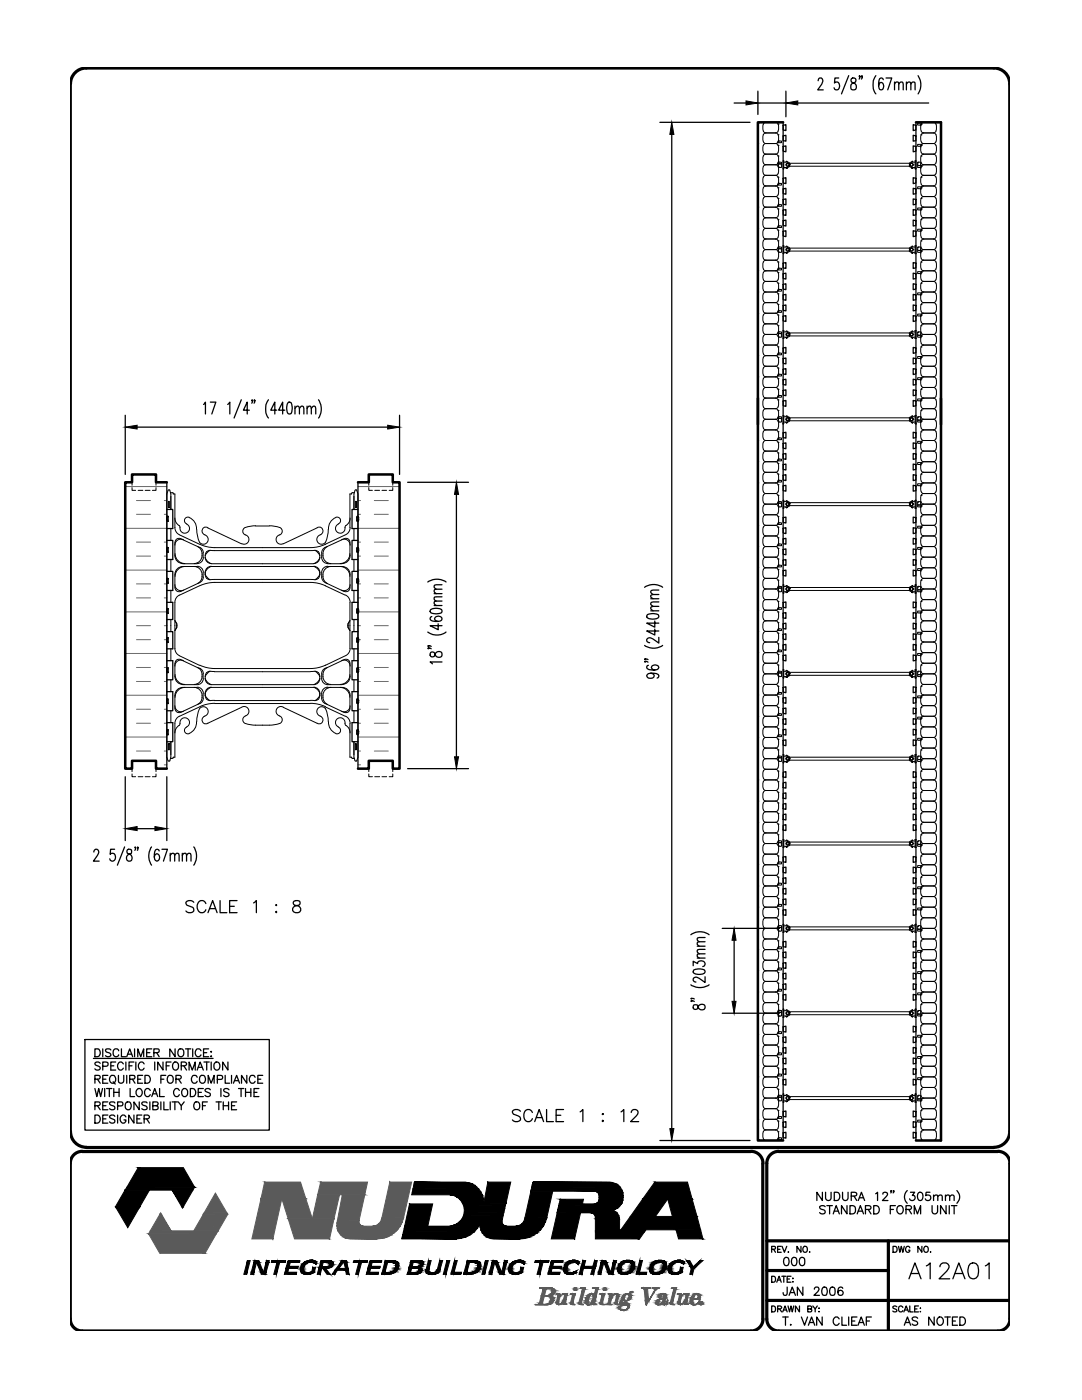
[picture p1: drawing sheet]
<svg xmlns="http://www.w3.org/2000/svg" width="216mm" height="279mm" viewBox="0 0 216 279" stroke-linecap="round" stroke-linejoin="round" font-family="sans-serif">
<!-- layer: TEXT -->
<g fill="none" stroke="#000" stroke-width=".25">
<path d="M151.2 18.2v4.6M156.8 18.2v5.1M163.3 16.1l.1-.4 .5-.1 .2 .2 .1 .4-.2 .6-.8 1.1h1.1M167.4 15.6h-.8l-.1 1a.52 .52 0 0 1 .5-.2 .52 .52 0 0 1 .4 .3 .74 .74 0 0 1 0 .9 .74 .74 0 0 1-.8 .3l-.2-.4M169.3 15.1l-1.4 3.6M169.9 15.7a.52 .52 0 0 0 .2 .8 .78 .78 0 0 1 .8 .5 .78 .78 0 0 1-.5 .9h-.2a.8 .8 0 0 1-.4-.8 .8 .8 0 0 1 .7-.6 .48 .48 0 0 0 .3-.5 .48 .48 0 0 0-.4-.4zM171.6 15.2l-.1 .2-.1-.2 .1-.1 .1 .1-.2 .6M172.1 15.2l-.1 .2-.1-.2 .1-.1 .1 .1-.2 .6M174.8 15.1a3.3 3.3 0 0 0 0 3.6M176.2 15.9v-.2l-.4-.1a1.63 1.63 0 0 0-.4 2l.1 .3h.3a.77 .77 0 0 0 .5-.7 .77 .77 0 0 0-.5-.7l-.3 .1-.2 .5M176.8 15.6h1.1l-.8 2.3M178.5 16.8l.4-.4 .4 .1v1.4"/>
<path d="M178.5 16.4v1.5M179.3 16.8l.5-.4 .3 .1 .1 1.4M180.9 16.8l.4-.4 .4 .1 .1 1.4M180.9 16.4v1.5M181.8 16.8l.3-.4 .5 .1v1.4M183.2 15.1a3.3 3.3 0 0 1 0 3.6M131.7 24.4h18M134 26.8v198.4M146.5 20.6h2.4M151.2 20.6h5.6M159.2 20.6h26.1M48.1 79.8l-1.4 3.6"/>
<path d="M50.4 79.9l-.1 .1-.1-.1 .1-.1 .1 .1-.2 .6M50.9 79.9l-.1 .1-.1-.1 .1-.1 .1 .1-.2 .6M53.6 79.8a3.3 3.3 0 0 0 0 3.6M63.6 79.8a3.3 3.3 0 0 1 0 3.6M25 82.9v11.8M27.4 85.2h50M40.6 80.7l.4-.5v2.4M42 80.2h1.1l-.8 2.4M45.4 80.7l.5-.5v2.4M49.8 81.9h-1.2l.7-1.7v2.4M55.2 81.9h-1.2l.8-1.7v2.4M56.8 81.9h-1.2l.8-1.7v2.4"/>
<path d="M57.5 80.4l.3-.2a1.57 1.57 0 0 1 .4 2l-.1 .3-.4 .1a1.2 1.2 0 0 1-.5-1.3zM58.9 81.5l.4-.4 .4 .1v1.4M58.9 81.1v1.5M59.7 81.5l.4-.4 .5 .1v1.4M61.3 81.5l.4-.4 .3 .1 .1 1.4M61.3 81.1v1.5M62.1 81.5l.4-.4 .4 .1 .1 1.4M79.7 82.9v11.8M81.3 96.3h12.2M91.1 98.7v52.3M85.4 116.1a3.3 3.3 0 0 1 3.6 0M86.6 118.5h1.6"/>
<path d="M88.2 120h-1.5l-.1 .4 .5 .4M88.2 119.1l-1.5 .1-.1 .4 .5 .4M88.2 117.6l-1.5 .1-.1 .4 .5 .4M88.2 116.7l-1.5 .1-.1 .4 .5 .4M128.6 117.2a3.2 3.2 0 0 1 3.6 0M129.9 119.5h1.6M131.5 118.6l-1.5 .1-.1 .4 .4 .4M131.5 117.8h-1.5l-.1 .4 .4 .4M85.4 126.1a3.1 3.1 0 0 0 3.6 0M85.5 129.3l.1 .1-.1 .1-.1-.1 .1-.1 .5 .2M85.5 128.8l.1 .1-.1 .1-.1-.1 .1-.1 .5 .2M86 130.2a.52 .52 0 0 0-.2 .6 .52 .52 0 0 0 .6 .3l.2-.1a.94 .94 0 0 1 .5-.9 .94 .94 0 0 1 1 .1 .69 .69 0 0 1-.3 1 .69 .69 0 0 1-1-.5l-.1-.3a.52 .52 0 0 0-.7-.2z"/>
<path d="M86 121.7a2.36 2.36 0 0 1 2.1 0l.1 .3a1.2 1.2 0 0 1-1.4 .5l-.8-.2-.2-.3zM86.2 123l-.2 .1-.2 .5a1.96 1.96 0 0 0 2.3 .2l.1-.2a.76 .76 0 0 0-.7-.6 .76 .76 0 0 0-.8 .6l.4 .3 .3 .1M86.6 120.8h1.6M87.4 124.5v1.2l-1.6-.8h2.4M88.2 132.1h-2.4l.5 .4M128.6 128.8a3.2 3.2 0 0 0 3.6 0M128.7 132l.1 .1-.1 .1v-.2l.6 .2M128.7 131.5l.1 .1h-.1v-.1l.6 .1M129.2 122.7l.9-.2a1.29 1.29 0 0 1 1.4 .4v.2a1.77 1.77 0 0 1-2.5 0zM129.4 132.8h-.2l-.2 .5a1.98 1.98 0 0 0 2.3 .2l.2-.2a.77 .77 0 0 0-.8-.6 .77 .77 0 0 0-.7 .6l.3 .3 .4 .1M129.9 134.4l.5 .2 .1 .2a.77 .77 0 0 1-.7 .6 .77 .77 0 0 1-.8-.6 1.67 1.67 0 0 1 2.5 0l-.2 .4-.2 .1M129.9 121.9h1.6"/>
<path d="M130.7 125.5v1.2l-1.7-.8h2.5M130.7 123.9v1.3l-1.7-.8h2.5M131.5 127.2v1.1l-1.2-.8a.7 .7 0 0 0-.8-.2 .7 .7 0 0 0-.5 .6l.6 .4M131.5 121l-1.5 .1-.1 .4 .4 .4M131.5 120.1l-1.5 .1-.1 .4 .4 .4M25 155v12.8M33.3 155v12.8M81.3 153.4h12.2M18.7 170a.49 .49 0 0 1 .3-.5 .49 .49 0 0 1 .5 .1l.1 .1a.9 .9 0 0 1-.2 1l-.8 1.2h1.2M22.9 169.5h-.8l-.1 1a.57 .57 0 0 1 1 .1 .73 .73 0 0 1-.1 .9 .73 .73 0 0 1-.8 .2l-.2-.3M24.9 169l-1.5 3.7M25.4 169.6a.57 .57 0 0 0 .5 .9 .66 .66 0 0 1 .4 .9 .66 .66 0 0 1-.9 .3 .92 .92 0 0 1 0-.9 .92 .92 0 0 1 .8-.5 .58 .58 0 0 0-.2-.8z"/>
<path d="M27.1 169.1h-.2l.1-.1 .1 .1-.2 .6M27.4 165.4h3.5M27.5 169.1h-.1l.1-.1-.1 .7M30.2 169a3.3 3.3 0 0 0 0 3.7M31.8 169.8l-.1-.2-.4-.1a1.34 1.34 0 0 0-.5 1.6l.1 .4 .4 .4a.77 .77 0 0 0 .6-.8 .77 .77 0 0 0-.6-.7l-.4 .3-.1 .4M32.3 169.5h1.1l-.8 2.4M34 170.7l.4-.4 .4 .1 .1 1.5M34 170.3v1.6M34.9 170.7l.3-.4 .5 .1v1.5M36.4 170.7l.4-.4 .3 .1 .1 1.5M36.4 170.3v1.6M37.2 170.7l.4-.4 .4 .1 .1 1.5"/>
<path d="M38.7 169a3.3 3.3 0 0 1 0 3.7M43.9 179.7v2.4h1.4M47.3 179.7h-1.5v2.4h1.5M58.6 179.9a.48 .48 0 0 0 .3 .8 .86 .86 0 0 1 .9 .3 .86 .86 0 0 1 0 1 .98 .98 0 0 1-1.4-.3 .93 .93 0 0 1 1.1-1 .51 .51 0 0 0 .3-.8l-.3-.2zM38.7 180.1a.87 .87 0 0 0-.9-.4 .87 .87 0 0 0-.7 .6l.2 .4 1.2 .4 .2 .3v.4a1.02 1.02 0 0 1-1.6 0M41.1 180.3a.89 .89 0 0 0-1-.6 .89 .89 0 0 0-.8 1 1.06 1.06 0 0 0 .3 1.1 1.06 1.06 0 0 0 1.1 .2l.4-.4M41.5 182.1l.9-2.4 .9 2.4M41.8 181.3h1.2M45.8 180.9h1M50.6 180.2l.6-.5v2.4M55 180.7l.1-.2 .1 .2zM55 182l.1-.1 .1 .1-.1 .1z"/>
<path d="M137.9 196.5a3.3 3.3 0 0 0 3.6 0M137.9 186.5a3.1 3.1 0 0 1 3.6 0M138 199.7v.2l-.1-.1 .1-.1 .5 .2M138 199.2v.2l-.1-.1 .6 .1M138.3 192.7v-.9l.9 .5a.71 .71 0 0 1 .9-.5 .71 .71 0 0 1 .5 .9l-.4 .2M138.4 193.6l.9-.2a1.29 1.29 0 0 1 1.4 .4v.2a1.72 1.72 0 0 1-2.4 0zM139.1 191.2h1.6M139.1 188.8h1.6M140.7 194.9v1.2l-1.2-.8a.68 .68 0 0 0-.7-.3 .68 .68 0 0 0-.5 .7l.2 .2 .4 .1M140.7 190.4h-1.5l-.1 .4 .4 .4M140.7 189.5l-1.5 .1-.1 .3 .4 .5M140.7 187.9l-1.5 .1-.1 .5 .4 .3"/>
<path d="M140.7 187.1l-1.5 .1-.1 .4 .4 .3M144.1 185.3h11.4M146.5 187.6v12.2M16.9 207.5h36.8v18h-36.8zM18.6 211.2h23.9M18.9 209.3h.5a.82 .82 0 0 1 .6 .8 .82 .82 0 0 1-.6 .8h-.5zM18.9 215.4l.9-.1 .2-.3-.1-.3-1-.1v1.6M18.9 217.2l.4 1.6 .4-1.6 .4 1.6 .4-1.6M19.4 215.4l.6 .8M20 212.2a.59 .59 0 0 0-.6-.3 .59 .59 0 0 0-.5 .4l.2 .2 .8 .4 .1 .4a.65 .65 0 0 1-1.1 0M20.5 212.8l.9-.1 .1-.6-.3-.2h-.7v1.7M20.5 209.3v1.6"/>
<path d="M20.5 215.4h.6M20.9 217.2v1.6M21.3 217.2h1M21.5 214.6h-1v1.6h1M21.5 219.9h-1v1.6h1M21.8 217.2v1.6M22 214.8l.2-.1a.77 .77 0 0 1 .9 .3 .77 .77 0 0 1-.2 1 .59 .59 0 0 1-.6 .2 .59 .59 0 0 1-.4-.6zM22.1 209.5l-.4-.2-.5 .1-.1 .1 .1 .4 .8 .4 .1 .4a.73 .73 0 0 1-1 0M22.1 212.7h.6M22.6 215.9l.4 .5M22.7 217.2v1.6M22.7 218h1.1"/>
<path d="M23.1 211.9h-1v1.7h1M23.6 214.6v1.1a.53 .53 0 0 0 .6 .5 .53 .53 0 0 0 .5-.5v-1.1M23.7 209.7a.56 .56 0 0 0-.7-.4 .56 .56 0 0 0-.4 .6 .69 .69 0 0 0 .7 1l.4-.4M23.8 217.2v1.6M24.2 209.3v1.6h.9M24.6 212.3a.59 .59 0 0 0-.7-.4 .59 .59 0 0 0-.4 .6v.4a.59 .59 0 0 0 .4 .7 .59 .59 0 0 0 .7-.4M25.1 211.9v1.7M25.3 210.9l.6-1.6 .6 1.6M25.3 214.6v1.6M25.5 210.4h.8M25.8 212.7h.5M25.9 215.4l.9-.1 .1-.3-.1-.3-.9-.1v1.6"/>
<path d="M26 217.2v1.6h.9M26.4 215.4l.5 .8M26.7 211.9h-.9v1.7M26.9 209.3v1.6M27.1 211.9v1.7M27.3 217.5l.2-.2a.75 .75 0 0 1 .9 .4 .75 .75 0 0 1-.2 .9l-.1 .2a.76 .76 0 0 1-.9-.4 .76 .76 0 0 1 .1-.9zM27.5 210.9v-1.6l.6 1.6 .6-1.6v1.6M27.5 215.4h.6M27.8 219.9v1.6l-1.1-1.6v1.6M28.5 214.6h-1v1.6h1M28.8 212.3a.59 .59 0 0 0-.7-.4 .59 .59 0 0 0-.5 .6v.4a.59 .59 0 0 0 .5 .7 .59 .59 0 0 0 .7-.4M28.9 214.6h.5a.82 .82 0 0 1 .6 .8 .82 .82 0 0 1-.6 .8h-.5z"/>
<path d="M29.3 210.1h.6M29.9 219.9v1.6M30 217.6a.59 .59 0 0 0-.7-.4 .59 .59 0 0 0-.5 .6v.4a.59 .59 0 0 0 .5 .7 .59 .59 0 0 0 .7-.4M30.3 209.3h-1v1.6h1M30.3 218.8l.6-1.6 .6 1.6M30.5 218.3h.8M30.7 210.1l.9-.1 .1-.5-1-.2v1.6M30.9 211.9v1.7M31.3 210.1l.5 .8M31.8 217.2v1.6h1M32.1 215.4h.6M32.1 219.9v1.6"/>
<path d="M32.5 211.9v1.7l-1-1.7v1.7M32.7 219.9v1.6h.9M33.1 214.6h-1v1.6M33.2 212.7h.6M33.5 214.8l.2-.1a.8 .8 0 0 1 .9 .5 .8 .8 0 0 1-.5 1 .84 .84 0 0 1-.7-.5 .84 .84 0 0 1 .1-.9zM34 219.9v1.6M34.1 211.9h-.9v1.7M34.3 219.9h1.1M34.7 212a.78 .78 0 0 1 1 .5 .78 .78 0 0 1-.4 1 .76 .76 0 0 1-.9-.4 .76 .76 0 0 1 .2-.9zM34.9 219.9v1.6M34.9 209.3v1.6l-1-1.6v1.6M35.1 215.4l.9-.1 .2-.3-.1-.3-1-.1v1.6"/>
<path d="M35.6 219.9l.6 .8v.8M35.6 209.5l.2-.1a.8 .8 0 0 1 .9 .5 .8 .8 0 0 1-.4 1 .84 .84 0 0 1-.8-.5 .84 .84 0 0 1 .1-.9zM35.6 215.4l.6 .8M35.8 217.6a.59 .59 0 0 0-.7-.4 .59 .59 0 0 0-.5 .6v.4a.59 .59 0 0 0 .5 .6 .59 .59 0 0 0 .7-.3M36.2 212.7l.9-.1 .1-.4-.4-.3h-.6v1.7M36.4 217.5l.1-.2a.78 .78 0 0 1 1 .5 .78 .78 0 0 1-.4 1 .76 .76 0 0 1-.8-.4 .76 .76 0 0 1 .1-.9zM36.7 212.7l.5 .9M36.8 219.9l-.6 .8M37 209.3h1.1M37.5 209.3v1.6M37.7 213.6v-1.7l.7 1.7 .6-1.7v1.7M38 217.2h.5a.85 .85 0 0 1 .6 .8 .85 .85 0 0 1-.6 .8h-.5z"/>
<path d="M38.5 209.3v1.6M39.3 213.6l.6-1.7 .7 1.7M39.3 215a.59 .59 0 0 0-.6-.4 .59 .59 0 0 0-.5 .6v.4a.59 .59 0 0 0 .5 .6 .59 .59 0 0 0 .6-.4M39.6 213h.7M39.6 218h.6M39.9 214.8l.2-.1a.78 .78 0 0 1 .9 .3 .78 .78 0 0 1-.1 1l-.3 .2a.81 .81 0 0 1-.8-.5 .81 .81 0 0 1 .1-.9zM40.1 209.7a.59 .59 0 0 0-.7-.4 .59 .59 0 0 0-.4 .6v.4a.59 .59 0 0 0 .4 .6 .59 .59 0 0 0 .7-.4M40.6 217.2h-1v1.6h1M40.6 210.1h.6M40.7 211.9h1.1M41.2 211.9v1.7M41.4 219.9h-1v1.6"/>
<path d="M41.5 216.2v-1.6l.6 1.6 .6-1.6v1.6M41.6 209.3h-1v1.6h1M42 217.5a.59 .59 0 0 0-.6-.3 .59 .59 0 0 0-.5 .4l.1 .2 .9 .4a.41 .41 0 0 1-.3 .6h-.3l-.4-.2M42.1 209.9h.1zM42.1 210.8h.1zM42.1 211.9v1.7M43 212a.76 .76 0 0 1 .9 .4 .76 .76 0 0 1-.2 .9 .57 .57 0 0 1-.6 .2 .57 .57 0 0 1-.4-.6 .79 .79 0 0 1 .3-.9zM43.1 219.9h1.1M43.4 215.4h.6a.4 .4 0 0 0 .4-.4 .4 .4 0 0 0-.4-.4h-.6v1.6M43.7 219.9v1.6M44.1 217.2v1.6M44.5 219.9v1.6"/>
<path d="M44.9 214.6v1.6h.9M45.5 211.9v1.7l-1.1-1.7v1.7M45.6 219.9v1.6M45.7 217.5a.59 .59 0 0 0-.6-.3 .59 .59 0 0 0-.5 .4l.2 .2 .8 .4 .1 .4a.65 .65 0 0 1-1.1 0M46.2 214.6v1.6M46.6 216.2l.6-1.6 .6 1.6M46.8 215.7h.8M47.2 219.9h-1v1.6h1M47.6 217.2h1.1M48.1 217.2v1.6M49 218h1.1M49 217.2v1.6"/>
<path d="M49.2 214.6v1.6l-1-1.6v1.6M50.1 217.2v1.6M50.7 218h.6M50.9 215a.59 .59 0 0 0-.7-.4 .59 .59 0 0 0-.4 .6v.4a.59 .59 0 0 0 .4 .6 .59 .59 0 0 0 .7-.4M51.4 215.4h.6M51.7 217.2h-1v1.6h1M52.4 214.6h-1v1.6h1M138.4 200.6l-.1 .6a.49 .49 0 0 0 .4 .3 .49 .49 0 0 0 .5-.3 .8 .8 0 0 1 .6-.7 .8 .8 0 0 1 .9 .3 .75 .75 0 0 1-.8 .8 .75 .75 0 0 1-.7-.9l-.1-.1zM144.1 202.2h11.4M18.9 220.7l.9-.1 .2-.3-.1-.3-1-.1v1.6M18.9 222.5h.5a.85 .85 0 0 1 .6 .8 .85 .85 0 0 1-.6 .8h-.5zM19.4 220.7l.6 .8"/>
<path d="M20.5 220.7h.6M20.5 223.3h.6M21.5 222.5h-1v1.6h1M22.9 220.1l-.3-.2h-.6l-.1 .2 .1 .4 .9 .4v.4a.71 .71 0 0 1-1 0M22.9 222.8a.59 .59 0 0 0-.6-.3 .59 .59 0 0 0-.4 .4v.2l1 .4a.41 .41 0 0 1-.3 .6h-.4l-.3-.2M23.5 220.7h.6a.4 .4 0 0 0 .4-.4 .4 .4 0 0 0-.4-.4h-.6v1.6M23.5 222.5v1.6M25.1 220.1l.2-.2a.78 .78 0 0 1 .9 .4 .78 .78 0 0 1-.2 1l-.2 .2a.81 .81 0 0 1-.8-.5 .81 .81 0 0 1 .1-.9zM25.1 222.9a.59 .59 0 0 0-.6-.4 .59 .59 0 0 0-.5 .6v.4a.58 .58 0 0 0 .5 .7 .58 .58 0 0 0 .6-.7h-.4M26.7 222.5v1.6l-1-1.6v1.6M27.3 223.3h.6M28.3 222.5h-1v1.6h1"/>
<path d="M28.8 223.3l.8-.1 .2-.4-.4-.3h-.6v1.6M29.3 223.3l.5 .8M29.4 220.1l-.4-.2h-.5l-.2 .2 .2 .4 .7 .3 .2 .5a.73 .73 0 0 1-1.1 0M30.5 220.7l.9-.1 .2-.3-.2-.4h-.9v1.6h.7l.4-.3a.39 .39 0 0 0-.4-.5M38.8 220.1l.2-.2a.8 .8 0 0 1 .9 .6 .8 .8 0 0 1-.5 1 .84 .84 0 0 1-.7-.5 .84 .84 0 0 1 .1-.9zM40.4 220.7h.6M44.5 220.7h1.1M46.2 220.7h.6M103.9 221.8a1.08 1.08 0 0 0-1.7 0 .61 .61 0 0 0 .5 .6 1.35 1.35 0 0 1 1.2 .8v.3a1.08 1.08 0 0 1-1.7 0M106.2 222a.87 .87 0 0 0-1-.6 .87 .87 0 0 0-.7 1 1.03 1.03 0 0 0 .2 1.1 1.03 1.03 0 0 0 1.2 .2l.3-.4M106.7 223.8l.9-2.4 .9 2.4M107 223h1.1"/>
<path d="M109.1 221.4v2.4h1.3M111 222.6h.9M112.5 221.4h-1.5v2.4h1.5M115.8 221.9l.5-.5v2.4M120.2 222.4l.1-.2 .1 .2zM120.2 223.7l.1-.1 .1 .1-.1 .1zM123.9 221.9l.6-.5v2.4M126 222l.2-.4a.72 .72 0 0 1 1.1 .3l-.1 .5-.2 .3-1.2 1.1h1.6M131.7 227.6h18"/>
</g>
<path d="M134 24.4l.5 2.4h-.8zM148.9 20.1l2.3 .5-2.3 .3zM156.8 20.6l2.4-.5v.8zM25 85.2l2.4-.3v.7zM77.4 84.9l2.3 .3-2.3 .4zM91.1 96.3l.4 2.4h-.8zM90.7 151h.8l-.4 2.4zM25 165.4l2.4-.4v.8zM30.9 165l2.4 .4-2.4 .4zM146.5 185.3l.4 2.3h-.8zM146.1 199.8h.8l-.4 2.4zM133.7 225.2h.8l-.5 2.4z" fill="#000" stroke="#000" stroke-width=".2"/>
<!-- layer: LINE9 -->
<g fill="none" stroke="#000" stroke-width=".2">
<path d="M151.2 28.6h.2l-.2 .1zM151.2 37.1h.2l-.2 .1zM152.3 31.1l-.1 .7 .1 .7M152.3 24.8l-.1 .6a.88 .88 0 0 0 .6 1.1M152.3 29l-.1 .7a.88 .88 0 0 0 .6 1.1M152.3 35.3l-.1 .7 .1 .7M152.3 39.6l-.1 .7a.88 .88 0 0 0 .6 1M152.3 32.5l.5 .4M152.3 36.7l.5 .4M152.8 32.9h1.9M152.8 30.8h1.9M152.8 28.6h1.9"/>
<path d="M152.8 26.5h1.9M152.8 37.1h1.9M152.8 35h1.9M152.8 39.2h1.9M152.8 30.8l-.5 .3M152.8 26.5a.96 .96 0 0 0-.6 1.4 .64 .64 0 0 0 .6 .7M152.8 28.6l-.5 .4M152.8 35l-.5 .4M152.8 32.9a.96 .96 0 0 0-.6 1.4 .64 .64 0 0 0 .6 .7M152.8 39.2l-.5 .4M152.8 37.1a.96 .96 0 0 0-.6 1.4 .64 .64 0 0 0 .6 .7M154.8 30.8l.5 .3"/>
<path d="M154.8 26.5a.96 .96 0 0 1 .5 1.4v.4M154.8 28.6l.5 .4M154.8 35l.5 .4M154.8 32.9a.96 .96 0 0 1 .5 1.4 .64 .64 0 0 1-.5 .7M154.8 39.2l.5 .4M154.8 37.1a.96 .96 0 0 1 .5 1.4 .64 .64 0 0 1-.5 .7M155.2 32.7h-.1l.2-.2-.5 .4M155.2 36.9l-.1 .1 .2-.3-.5 .4M155.3 31.1h.1M155.3 26.9h.1M155.3 24.8h.1M155.3 29h.1"/>
<path d="M155.3 28.3h.1M155.3 35.4h.1M155.3 36.8h.1M155.3 33.3h.1M155.3 32.5h.1M155.3 39.6h.1M155.3 37.5h.1M155.3 24.8l-.6-.4h-1.9l-.5 .4M155.3 28.3l-.5 .3M155.3 28.3l-.2 .2 .1-.1M155.3 31.1l.1 .7-.1 .7v-.3l.2 .1M155.3 24.8l.1 .6a.9 .9 0 0 1-.6 1.1"/>
<path d="M155.3 29l.1 .7a.9 .9 0 0 1-.6 1.1M155.3 35.3l.1 .7-.1 .7v-.3M155.3 39.6l.1 .7-.1 .7M155.3 33.3l.2 .1M155.3 28l.2 .1M155.3 36.4l.2 .2M155.3 27.9v.4M155.5 28.1h.4v.4h-.7M155.5 36.6h.4v.3h-.7M155.5 32.4h.4v.3h-.7M155.5 33.4h.3M155.5 32.7h.3"/>
<path d="M155.5 32.7l-.2 .1v.5M155.8 32.7l.2 .1M155.9 32.8v.5M156 33.3l-.2 .1M156.3 33.7h.1M156.3 32.1h.1zM156.3 32.1v1.6M156.4 32.4h.5l.1-.2 .2 .2M156.4 33.4l.5 .1M156.4 32.1v1.6M156.9 32.9h.1M156.9 33.5l.1 .1 .1-.1-.1 .1z"/>
<path d="M157.1 33.4h.1M157.2 32.4l.4 .2M157.2 33.4h.1M157.2 32.4h.1M157.2 33.2h24.7M157.2 32.6h24.7M157.4 32.8a.29 .29 0 0 0-.4-.1 .29 .29 0 0 0 0 .4 .29 .29 0 0 0 .4-.1M157.4 32.8h.1M157.4 33h.1M157.4 33h.2M157.6 32.8h.1M157.5 33h.1"/>
<path d="M157.5 32.8h.1M157.6 33v.2l-.4 .2M157.6 32.6h.1M157.6 32.6v.2M181.5 33h.1M181.5 32.8h.1M181.5 32.6h.1M181.5 32.6v.2M181.6 33h-.1v.2l.4 .2M181.6 32.8a.29 .29 0 0 1 .5-.1 .29 .29 0 0 1 0 .4 .29 .29 0 0 1-.5-.1M181.6 32.8h.1M181.6 33h.1"/>
<path d="M181.9 32.4l-.4 .2M181.9 33.4h.1M181.9 32.4h.1M181.9 32.4l.1-.2 .1 .2h.5M182 33.4h.1M182 33.5l.1 .1zM182.2 32.9h.1M182.6 33.7h.1zM182.6 32.1h.2zM182.6 33.4l-.5 .1M182.6 32.1v1.6M182.8 33.7h.1"/>
<path d="M182.8 32.1v1.6M183.1 32.5v.4l.2 .1M183.1 32.5h.1M183.2 32.4h.4M183.3 32.3l-.2 .2M183.6 29.2l.1 .1 .1-.3-.1 .7a.88 .88 0 0 0 .6 1.1l-.5 .3M183.6 33.4l.1 .2M183.6 32.3l.1 .2M183.6 37.6l.1 .2M183.7 32.5v.4M183.7 32.9l-.1 .1h-.4M183.8 31.1h.1"/>
<path d="M183.8 26.9h.1M183.8 24.8h.1M183.8 29h.1M183.8 39.6h.1M183.8 37.5h.1M183.8 33.3h.1M183.8 35.4h.1M183.8 31.1l-.1 .7 .1 .7M183.8 39.6l-.1 .7a.88 .88 0 0 0 .6 1l-.5 .4M183.8 37.5l-.1 .6a.88 .88 0 0 0 .6 1.1l-.5 .4M183.8 33.2l-.1 .7a.9 .9 0 0 0 .6 1.1l-.5 .4M183.8 35.3l-.1 .7 .1 .7"/>
<path d="M183.8 33.2l-.1 .3M183.8 37.5l-.1 .3M183.8 32.5l.5 .4-.5 .3M183.8 36.7l.5 .4-.5 .4M183.9 24.5l-.8 .1v.4l.5-.1 .1 .2 .1-.3-.1 .6a.88 .88 0 0 0 .6 1.1 .96 .96 0 0 0-.6 1.4 .64 .64 0 0 0 .6 .7l-.5 .4 .2-.2M183.9 28.8h-.8v.4h.5M183.9 33h-.8v.4h.5M183.9 37.2l-.8 .1v.4h.5M184 33l-.2 .2M184 37.3l-.2 .2M184.3 32.9h1.9M184.3 30.8h1.9"/>
<path d="M184.3 28.6h1.9M184.3 26.5h1.9M184.3 24.4h1.9M184.3 37.1h1.9M184.3 35h1.9M184.3 39.2h1.9M184.3 24.4l-.5 .4 .2-.2M186.3 24.4l.5 .4M186.8 32.5l-.5 .4a.99 .99 0 0 1 .5 1.4 .64 .64 0 0 1-.5 .7l.5 .4M186.8 36.7l-.5 .4a.96 .96 0 0 1 .5 1.4 .64 .64 0 0 1-.5 .7l.5 .4M186.8 31.1l.1 .7-.1 .7M186.8 29l.1 .7a.88 .88 0 0 1-.6 1.1l.5 .3"/>
<path d="M186.8 24.8l.1 .6a.88 .88 0 0 1-.6 1.1 .96 .96 0 0 1 .5 1.4 .64 .64 0 0 1-.5 .7l.5 .4M186.8 39.6l.1 .7a.88 .88 0 0 1-.6 1 .96 .96 0 0 1 .5 1.4 .64 .64 0 0 1-.5 .8l.5 .3M186.8 35.3l.1 .7-.1 .7M187.6 28.6h.2v.1zM187.6 37.1h.2v.1zM151.2 41.3h.2l-.2 .1zM151.2 45.5l.2 .1-.2 .1zM151.2 54h.2l-.2 .1zM151.2 58.2l.2 .1-.2 .1zM152.3 50.2l-.1 .6 .1 .7M152.3 43.8l-.1 .7a.88 .88 0 0 0 .6 1.1M152.3 54.4l-.1 .7 .1 .7"/>
<path d="M152.3 58.6l-.1 .7a.88 .88 0 0 0 .6 1.1M152.3 51.6l.5 .3M152.3 47.3l.5 .4M152.3 55.8l.5 .4M152.8 51.9h1.9M152.8 49.8h1.9M152.8 43.5h1.9M152.8 41.3h1.9M152.8 47.7h1.9M152.8 45.6h1.9M152.8 56.2h1.9M152.8 54h1.9"/>
<path d="M152.8 58.3h1.9M152.8 49.8l-.5 .4M152.8 41.3a.96 .96 0 0 0-.6 1.4 .64 .64 0 0 0 .6 .8M152.8 45.6a.96 .96 0 0 0-.6 1.4l.1 .3M152.8 43.5l-.5 .3M152.8 47.7a.96 .96 0 0 0-.6 1.4 .64 .64 0 0 0 .6 .7M152.8 54l-.5 .4M152.8 51.9a.96 .96 0 0 0-.6 1.4 .64 .64 0 0 0 .6 .7M152.8 56.2a.96 .96 0 0 0-.6 1.4 .64 .64 0 0 0 .6 .7M152.8 58.3l-.5 .3M154.8 49.8l.5 .4M154.8 41.3a.96 .96 0 0 1 .5 1.4 .64 .64 0 0 1-.5 .8"/>
<path d="M154.8 45.6a.96 .96 0 0 1 .5 1.4v.3M154.8 43.5l.5 .3M154.8 47.7a.96 .96 0 0 1 .5 1.4v.3M154.8 54l.5 .4M154.8 51.9a.96 .96 0 0 1 .5 1.4v.4M154.8 56.2a.96 .96 0 0 1 .5 1.4v.3M154.8 58.3l.5 .3M155.2 41.1l-.1 .1M155.2 45.4h-.1M155.2 49.6h-.1M155.2 53.8l-.1 .1M155.3 50.2h.1"/>
<path d="M155.3 41.7h.1M155.3 41h.1M155.3 46h.1M155.3 43.8h.1M155.3 45.2h.1M155.3 48.1h.1M155.3 49.5h.1M155.3 54.4h.1M155.3 52.3h.1M155.3 53.7h.1M155.3 56.5h.1M155.3 58.7h.1"/>
<path d="M155.3 57.9h.1M155.3 51.6l-.5 .3M155.3 41l-.5 .3M155.3 41l-.2 .2M155.3 47.3l-.5 .4M155.3 45.2l-.5 .4M155.3 45.2l-.2 .2M155.3 49.4l-.5 .4M155.3 49.4l-.2 .3M155.3 55.8l-.5 .4M155.3 53.7l-.5 .3M155.3 53.7l-.2 .2"/>
<path d="M155.3 57.9l-.5 .4M155.3 57.9l-.2 .2h.1M155.3 50.2l.1 .6-.1 .7M155.3 43.8l.1 .7-.1 .7M155.3 54.4l.1 .7-.1 .7M155.3 58.6l.1 .7a.9 .9 0 0 1-.6 1.1M155.3 49.8v.4l.2 .2M155.3 40.6l.2 .2M155.3 40.6v.4M155.5 40.8h.4v.4h-.7M155.5 45.1h.4v.3h-.7M155.5 49.3h.4v.3h-.7"/>
<path d="M155.5 53.5h.4v.4h-.7M155.5 57.8h.4v.3h-.7M155.5 50.4h.3M155.5 49.6h.3M155.5 45l-.2-.1v.3M155.5 49.3l-.2-.2v.3M155.5 49.6l-.2 .1M155.5 53.5l-.2-.2v.4M155.5 57.7l-.2-.1v.3M155.8 49.6l.2 .1M155.9 49.8v.4M156 50.2l-.2 .2"/>
<path d="M156.3 50.6h.1M156.3 49.1h.1zM156.3 49.1v1.5M156.4 49.3h.5l.1-.2 .2 .2M156.4 50.4h.5M156.4 49.1v1.5M156.9 49.8h.1M156.9 50.4h.2zM157.1 50.4h.1M157.2 49.3l.4 .3M157.2 50.4h.1M157.2 49.3h.1"/>
<path d="M157.2 50.1h24.7M157.2 49.5h24.7M157.4 49.7a.29 .29 0 0 0-.4-.1 .29 .29 0 0 0 0 .5 .29 .29 0 0 0 .4-.2M157.4 49.7h.1M157.4 49.9h.1M157.4 49.9h.2M157.6 49.7h.1M157.5 49.9h.1M157.5 49.7h.1M157.6 49.9l-.2 .4-.2 .1M157.6 49.6h.1M157.6 49.6v.1"/>
<path d="M181.5 49.9h.1M181.5 49.7h.1M181.5 49.6h.1M181.5 49.6v.1M181.6 49.9h-.1v.2l.4 .3M181.6 49.7a.29 .29 0 0 1 .5-.1 .29 .29 0 0 1 0 .5 .29 .29 0 0 1-.5-.2M181.6 49.7h.1M181.6 49.9h.1M181.9 49.3l-.4 .3M181.9 50.4h.1M181.9 49.3h.1M181.9 49.3l.1-.2 .1 .2h.5"/>
<path d="M182 50.4h.1M182 50.4l.1 .1zM182.2 49.8h.1M182.6 50.6h.1zM182.6 49.1h.2zM182.6 50.4h-.5M182.6 49.1v1.5M182.8 50.6h.1M182.8 49.1v1.5M183.1 49.4v.4l.2 .2M183.1 49.4h.1M183.2 49.3h.4l.1 .1"/>
<path d="M183.3 49.3l-.2 .1M183.6 50.3l.1 .2 .1-.3-.1 .6 .1 .7M183.6 58.8l.1 .1 .1-.3-.1 .7a.88 .88 0 0 0 .6 1.1 .96 .96 0 0 0-.6 1.4l.1 .3M183.7 49.4v.5M183.7 49.8l-.1 .2h-.4M183.8 50.2h.1M183.8 41.7h.1M183.8 46h.1M183.8 43.8h.1M183.8 48.1h.1M183.8 58.7h.1M183.8 56.5h.1"/>
<path d="M183.8 52.3h.1M183.8 54.4h.1M183.8 41.7l-.1 .3-.1-.1M183.8 41.7l-.1 .7a.9 .9 0 0 0 .6 1.1l-.5 .3M183.8 45.9l-.1 .7 .1 .7M183.8 43.8l-.1 .7a.88 .88 0 0 0 .6 1.1l-.5 .3M183.8 45.9l-.1 .3-.1-.1M183.8 51.6l.5 .3a.99 .99 0 0 0-.6 1.4 .64 .64 0 0 0 .6 .7l-.5 .4 .2-.2M183.8 47.3l.5 .4a.96 .96 0 0 0-.6 1.4 .64 .64 0 0 0 .6 .7l-.5 .4 .2-.2M183.8 55.8l.5 .4a.96 .96 0 0 0-.6 1.4 .64 .64 0 0 0 .6 .7l-.5 .3 .2-.2M183.9 41.5h-.8v.4h.5M183.9 45.7h-.8v.4h.5"/>
<path d="M183.9 49.9l-.8 .1v.4h.5M183.9 54.2h-.8v.4h.5l.1 .1 .1-.3-.1 .7 .1 .7M183.9 58.4h-.8v.4h.5M184 41.5l-.2 .2M184 45.7l-.2 .2M184.3 51.9h1.9M184.3 49.8h1.9M184.3 43.5h1.9M184.3 41.3h1.9M184.3 47.7h1.9M184.3 45.6h1.9M184.3 56.2h1.9"/>
<path d="M184.3 54h1.9M184.3 58.3h1.9M186.8 51.6l-.5 .3a.99 .99 0 0 1 .5 1.4 .64 .64 0 0 1-.5 .7l.5 .4M186.8 47.3l-.5 .4a.96 .96 0 0 1 .5 1.4 .64 .64 0 0 1-.5 .7l.5 .4M186.8 55.8l-.5 .4a.96 .96 0 0 1 .5 1.4 .64 .64 0 0 1-.5 .7l.5 .3M186.8 50.2l.1 .6-.1 .7M186.8 43.8l.1 .7a.88 .88 0 0 1-.6 1.1 .96 .96 0 0 1 .5 1.4v.3M186.8 58.6l.1 .7a.88 .88 0 0 1-.6 1.1 .96 .96 0 0 1 .5 1.4v.3M186.8 54.4l.1 .7-.1 .7M187.6 41.3h.2v.1zM187.6 45.6l.2-.1v.2zM187.6 54h.2v.1z"/>
<path d="M187.6 58.3l.2-.1v.2zM151.2 62.5h.2l-.2 .1zM151.2 70.9l.2 .1-.2 .1zM151.2 75.2h.2l-.2 .1zM151.2 79.4h.2l-.2 .1zM152.3 69.2l-.1 .7 .1 .7M152.3 65l-.1 .7 .1 .7M152.3 79.8l-.1 .7 .1 .7M152.3 73.4l-.1 .7a.88 .88 0 0 0 .6 1.1M152.3 77.7l-.1 .7a.88 .88 0 0 0 .6 1M152.3 70.6l.5 .4M152.3 62.1l.5 .4"/>
<path d="M152.3 66.4l.5 .3M152.3 77l.5 .3M152.8 71h1.9M152.8 68.9h1.9M152.8 62.5h1.9M152.8 60.4h1.9M152.8 66.7h1.9M152.8 64.6h1.9M152.8 79.4h1.9M152.8 75.2h1.9M152.8 73.1h1.9M152.8 77.3h1.9"/>
<path d="M152.8 68.9l-.5 .3M152.8 60.4a.96 .96 0 0 0-.6 1.4l.1 .3M152.8 64.6l-.5 .4M152.8 62.5a.96 .96 0 0 0-.6 1.4 .64 .64 0 0 0 .6 .7M152.8 66.7a.96 .96 0 0 0-.6 1.4 .64 .64 0 0 0 .6 .8M152.8 79.4l-.5 .4M152.8 73.1l-.5 .4M152.8 71a.96 .96 0 0 0-.6 1.4 .64 .64 0 0 0 .6 .7M152.8 75.2a.96 .96 0 0 0-.6 1.4l.1 .3M152.8 77.3l-.5 .4M154.8 68.9l.5 .3M154.8 60.4a.96 .96 0 0 1 .5 1.4v.3v-.3l.2 .2"/>
<path d="M154.8 64.6l.5 .4M154.8 62.5a.96 .96 0 0 1 .5 1.4 .64 .64 0 0 1-.5 .7M154.8 66.7a.96 .96 0 0 1 .5 1.4 .64 .64 0 0 1-.5 .8M154.8 79.4l.5 .4M154.8 73.1l.5 .4M154.8 71a.96 .96 0 0 1 .5 1.4 .64 .64 0 0 1-.5 .7M154.8 75.2a.96 .96 0 0 1 .5 1.4v.3M154.8 77.3l.5 .4M155.1 70.8l.2-.2-.5 .4M155.2 62.3l-.1 .1 .2-.3-.5 .4M155.2 66.5l-.1 .1 .2-.2-.5 .3M155.2 75h-.1"/>
<path d="M155.2 70.8h-.1M155.2 79.2l-.1 .1M155.3 69.2h.1M155.3 60.8h.1M155.3 65h.1M155.3 62.9h.1M155.3 62.2h.1M155.3 67.1h.1M155.3 66.4h.1M155.3 79.8h.1M155.3 74.9h.1M155.3 73.5h.1"/>
<path d="M155.3 71.4h.1M155.3 70.6h.1M155.3 75.6h.1M155.3 77.7h.1M155.3 79.1h.1M155.3 74.8l-.2 .3M155.3 74.8l-.5 .4M155.3 77l-.5 .3M155.3 79.1l-.5 .3M155.3 79.1l-.2 .2M155.3 69.2l.1 .7-.1 .7v-.3M155.3 65l.1 .7-.1 .7v-.4l.2 .2"/>
<path d="M155.3 79.8l.1 .7-.1 .7M155.3 73.4l.1 .7-.1 .7M155.3 77.7l.1 .7-.1 .7M155.3 70.3l.2 .1M155.5 62h.4v.3h-.7M155.5 66.2h.4v.4h-.7M155.5 74.7h.4v.3h-.7M155.5 70.5h.4v.3h-.7M155.5 78.9h.4v.4h-.7M155.5 67.3h.3M155.5 66.6h.3M155.5 66.5l-.2 .2v.5l.2 .1"/>
<path d="M155.5 74.7l-.2-.2v.3M155.5 78.9l-.2-.2v.4M155.8 66.5l.2 .2M155.9 66.7v.5M156 67.1l-.2 .2M156.3 67.5h.1M156.3 66h.1zM156.3 66v1.5M156.4 66.2h.5l.1-.2 .2 .2M156.4 67.3l.5 .1M156.4 66v1.5M156.9 66.7h.1"/>
<path d="M156.9 67.4h.2zM157.1 67.3h.1M157.2 66.2l.4 .3M157.2 67.3h.1M157.2 66.2h.1M157.2 67h24.7M157.2 66.4h24.7M157.4 66.7a.29 .29 0 0 0-.4-.2 .29 .29 0 0 0 0 .5 .29 .29 0 0 0 .4-.1M157.4 66.7h.1M157.4 66.9h.1M157.4 66.9h.2M157.6 66.7h.1"/>
<path d="M157.5 66.9h.1M157.5 66.7h.1M157.6 66.9v.1l-.4 .3M157.6 66.5h.1M157.6 66.5v.2M181.5 66.9h.1M181.5 66.7h.1M181.5 66.5h.1M181.5 66.5v.2M181.6 66.9h-.1v.1l.4 .3M181.6 66.7a.29 .29 0 0 1 .5-.2 .29 .29 0 0 1 0 .5 .29 .29 0 0 1-.5-.1M181.6 66.7h.1"/>
<path d="M181.6 66.9h.1M181.9 66.2l-.4 .3M181.9 67.3h.1M181.9 66.2h.1M181.9 66.2l.1-.2 .1 .2h.5M182 67.3h.1M182 67.4l.1 .1zM182.2 66.7h.1M182.6 67.5h.1zM182.6 66h.2zM182.6 67.3l-.5 .1M182.6 66v1.5"/>
<path d="M182.8 67.5h.1M182.8 66v1.5M183.1 66.8l.2 .1M183.1 66.4h.1M183.1 66.4v.4M183.2 66.2h.4M183.3 66.2l-.2 .1M183.6 67.3l.1 .1M183.6 66.2l.1 .1M183.6 80l.1 .1 .1-.3-.1 .7 .1 .7M183.6 71.5l.1 .2M183.7 66.4v.4"/>
<path d="M183.7 66.8l-.1 .1h-.4M183.8 69.2h.1M183.8 60.8h.1M183.8 62.9h.1M183.8 67.1h.1M183.8 65h.1M183.8 79.8h.1M183.8 77.7h.1M183.8 75.6h.1M183.8 71.4h.1M183.8 73.5h.1M183.8 69.2l-.1 .7 .1 .7"/>
<path d="M183.8 67.1l-.1 .7a.88 .88 0 0 0 .6 1.1l-.5 .3M183.8 62.9l-.1 .6a.9 .9 0 0 0 .6 1.1l-.5 .4M183.8 65l-.1 .7 .1 .7M183.8 62.9l-.1 .3-.1-.2M183.8 67.1l-.1 .3M183.8 77.7l-.1 .7a.88 .88 0 0 0 .6 1l-.5 .4 .2-.2M183.8 75.6l-.1 .6 .1 .7M183.8 73.4l-.1 .7a.88 .88 0 0 0 .6 1.1l-.5 .4M183.8 71.3l-.1 .7a.9 .9 0 0 0 .6 1.1l-.5 .4M183.8 71.3l-.1 .3M183.8 75.6l-.1 .3-.1-.2M183.8 70.6l.5 .4-.5 .3"/>
<path d="M183.8 62.1l.5 .4-.5 .4M183.8 66.4l.5 .3-.5 .4M183.8 77l.5 .3-.5 .4M183.9 62.6l-.8 .1v.4h.5M183.9 66.9h-.8v.4h.5M183.9 79.6h-.8v.4h.5M183.9 71.1h-.8v.4h.5M183.9 75.3l-.8 .1v.4h.5M184 62.7l-.2 .2M184 66.9l-.2 .2M184 71.1l-.2 .2M184 75.4l-.2 .2"/>
<path d="M184.3 71h1.9M184.3 68.9h1.9M184.3 62.5h1.9M184.3 60.4h1.9M184.3 66.7h1.9M184.3 64.6h1.9M184.3 79.4h1.9M184.3 75.2h1.9M184.3 73.1h1.9M184.3 77.3h1.9M186.8 70.6l-.5 .4a.99 .99 0 0 1 .5 1.4 .64 .64 0 0 1-.5 .7l.5 .4M186.8 66.4l-.5 .3a.96 .96 0 0 1 .5 1.4 .64 .64 0 0 1-.5 .8l.5 .3"/>
<path d="M186.8 62.1l-.5 .4a.99 .99 0 0 1 .5 1.4 .64 .64 0 0 1-.5 .7l.5 .4M186.8 77l-.5 .3 .5 .4M186.8 69.2l.1 .7-.1 .7M186.8 65l.1 .7-.1 .7M186.8 79.8l.1 .7-.1 .7M186.8 77.7l.1 .7a.88 .88 0 0 1-.6 1l.5 .4M186.8 73.4l.1 .7a.88 .88 0 0 1-.6 1.1 .96 .96 0 0 1 .5 1.4v.3M187.6 62.5h.2v.1zM187.6 71l.2-.1v.2zM187.6 75.2h.2v.1zM187.6 79.4h.2v.1zM26.3 97.3v.6h.8"/>
<path d="M26.3 96.3v.5M27.6 97.9h.9M29 97.9h.9M31.1 97.3v.6h-.7M31.1 96.3v.5M73.6 97.3v.6h.7M73.6 96.3v.5M74.8 97.9h.9M76.2 97.9h.9M78.4 97.3v.6h-.7M78.4 96.3v.5M151.2 87.9h.2l-.2 .1z"/>
<path d="M151.2 92.1h.2l-.2 .1zM151.2 96.3l.2 .1-.2 .1zM152.3 98.8l-.1 .7 .1 .7M152.3 94.6l-.1 .7 .1 .7M152.3 92.5l-.1 .7a.88 .88 0 0 0 .6 1.1M152.3 88.3l-.1 .6a.88 .88 0 0 0 .6 1.1M152.3 84l-.1 .7 .1 .7M152.3 81.2l.5 .4M152.3 96l.5 .4M152.3 85.4l.5 .4M152.8 81.6h1.9M152.8 83.7h1.9"/>
<path d="M152.8 98.5h1.9M152.8 96.4h1.9M152.8 94.3h1.9M152.8 92.1h1.9M152.8 90h1.9M152.8 87.9h1.9M152.8 85.8h1.9M152.8 81.6a.96 .96 0 0 0-.6 1.4 .64 .64 0 0 0 .6 .7M152.8 98.5l-.5 .4M152.8 94.3l-.5 .3M152.8 90a.96 .96 0 0 0-.6 1.4 .64 .64 0 0 0 .6 .7M152.8 92.1l-.5 .4"/>
<path d="M152.8 96.4a.96 .96 0 0 0-.6 1.4 .64 .64 0 0 0 .6 .7M152.8 87.9l-.5 .4M152.8 83.7l-.5 .3M152.8 85.8a.96 .96 0 0 0-.6 1.4 .64 .64 0 0 0 .6 .7M154.8 81.6a.96 .96 0 0 1 .5 1.4v.3M154.8 98.5l.5 .4M154.8 94.3l.5 .3M154.8 90a.96 .96 0 0 1 .5 1.4v.4M154.8 92.1l.5 .4M154.8 96.4a.96 .96 0 0 1 .5 1.4 .64 .64 0 0 1-.5 .7M154.8 87.9l.5 .4M154.8 83.7l.5 .3"/>
<path d="M154.8 85.8a.96 .96 0 0 1 .5 1.4v.3M155.2 83.5h-.1M155.2 96.2h-.1l.2-.2-.5 .4M155.3 81.9h.1M155.3 83.3h.1M155.3 98.9h.1M155.3 94.6h.1M155.3 90.4h.1M155.3 92.5h.1M155.3 96.8h.1M155.3 88.3h.1M155.3 84.1h.1"/>
<path d="M155.3 86.2h.1M155.3 91.8h.1M155.3 87.6h.1M155.3 96h.1M155.3 81.2l-.5 .4M155.3 83.3l-.5 .4M155.3 83.3l-.2 .2M155.3 91.8l-.5 .3M155.3 85.4l-.5 .4M155.3 87.5l-.5 .4M155.3 91.8l-.2 .2 .1-.1M155.3 87.5l-.2 .2h.1"/>
<path d="M155.3 98.8l.1 .7-.1 .7v-.3M155.3 94.6l.1 .7-.1 .7v-.3l.2 .1M155.3 92.5l.1 .7a.9 .9 0 0 1-.6 1.1M155.3 88.3l.1 .6a.9 .9 0 0 1-.6 1.1M155.3 84l.1 .7-.1 .7M155.3 83.6v.5l.2 .1M155.3 99.9l.2 .2M155.5 83.2h.4v.3h-.7M155.5 91.6h.4v.4h-.7M155.5 87.4h.4v.3h-.7M155.5 95.9h.4v.3h-.7M155.5 84.2h.3"/>
<path d="M155.5 83.5h.3M155.5 83.1l-.2-.1v.3M155.5 83.5l-.2 .1M155.5 91.6l-.2-.2v.4M155.5 87.4l-.2-.2v.3M155.8 83.5l.2 .1M155.9 83.6v.5M156 84.1l-.2 .1M156.3 84.5h.1M156.3 82.9h.1zM156.3 99.9h.1zM156.3 82.9v1.6"/>
<path d="M156.3 99.9v1.5M156.4 83.2h.5l.1-.2 .2 .2M156.4 84.2l.5 .1M156.4 82.9v1.6M156.4 99.9v1.5M156.9 83.7h.1M156.9 84.3h.2zM157.1 84.2h.1M157.2 83.2l.4 .2M157.2 84.2h.1M157.2 83.2h.1M157.2 84h24.7"/>
<path d="M157.2 83.4h24.7M157.4 83.6a.29 .29 0 0 0-.4-.1 .29 .29 0 0 0 0 .4 .29 .29 0 0 0 .4-.1M157.4 83.6h.1M157.4 83.8h.1M157.4 83.8h.2M157.6 83.6h.1M157.5 83.8h.1M157.5 83.6h.1M157.6 83.8v.2l-.4 .2M157.6 83.4h.1M157.6 83.4v.2M181.5 83.8h.1"/>
<path d="M181.5 83.6h.1M181.5 83.4h.1M181.5 83.4v.2M181.6 83.8h-.1v.2l.4 .2M181.6 83.6a.29 .29 0 0 1 .5-.1 .29 .29 0 0 1 0 .4 .29 .29 0 0 1-.5-.1M181.6 83.6h.1M181.6 83.8h.1M181.9 83.2l-.4 .2M181.9 84.2h.1M181.9 83.2h.1M181.9 83.2l.1-.2 .1 .2h.5M182 84.2h.1"/>
<path d="M182 84.3l.1 .1zM182.2 83.7h.1M182.6 84.5h.1zM182.6 82.9h.2zM182.6 99.9h.2zM182.6 84.2l-.5 .1M182.6 82.9v1.6M182.6 99.9v1.5M182.8 84.5h.1M182.8 82.9v1.6M182.8 99.9v1.5M183.1 83.3v.4l.2 .1"/>
<path d="M183.1 83.3h.1M183.2 83.2h.4M183.3 83.1l-.2 .2M183.6 83.1l.1 .2M183.6 92.7l.1 .1 .1-.3-.1 .7a.9 .9 0 0 0 .6 1.1l-.5 .3M183.6 88.4l.1 .2 .1-.3-.1 .6a.88 .88 0 0 0 .6 1.1 .96 .96 0 0 0-.6 1.4 .64 .64 0 0 0 .6 .7l-.5 .4 .2-.2M183.6 96.9l.1 .2M183.7 83.3v.4M183.7 83.7l-.1 .1h-.4M183.8 81.9h.1M183.8 84.1h.1M183.8 98.9h.1"/>
<path d="M183.8 96.8h.1M183.8 92.5h.1M183.8 90.4h.1M183.8 94.6h.1M183.8 86.2h.1M183.8 88.3h.1M183.8 98.8l-.1 .7 .1 .7M183.8 96.7l-.1 .7a.88 .88 0 0 0 .6 1.1l-.5 .4M183.8 94.6l-.1 .7 .1 .7M183.8 96.7l-.1 .3M183.8 81.2l.5 .4a.99 .99 0 0 0-.6 1.4 .64 .64 0 0 0 .6 .7l-.5 .3 .2-.2M183.8 96l.5 .4-.5 .3"/>
<path d="M183.8 85.4l.5 .4a.96 .96 0 0 0-.6 1.4 .64 .64 0 0 0 .6 .7l-.5 .4 .2-.2M183.9 83.8h-.8v.4h.5l.1 .1 .1-.3-.1 .7 .1 .7M183.9 96.5h-.8v.4h.5M183.9 88l-.8 .1v.4h.5M183.9 92.3h-.8v.4h.5M184 96.5l-.2 .2M184.3 81.6h1.9M184.3 83.7h1.9M184.3 98.5h1.9M184.3 96.4h1.9M184.3 94.3h1.9M184.3 92.1h1.9"/>
<path d="M184.3 90h1.9M184.3 87.9h1.9M184.3 85.8h1.9M186.8 81.2l-.5 .4a.99 .99 0 0 1 .5 1.4 .64 .64 0 0 1-.5 .7l.5 .3M186.8 96l-.5 .4a.96 .96 0 0 1 .5 1.4 .64 .64 0 0 1-.5 .7l.5 .4M186.8 85.4l-.5 .4a.96 .96 0 0 1 .5 1.4 .64 .64 0 0 1-.5 .7l.5 .4M186.8 98.8l.1 .7-.1 .7M186.8 92.5l.1 .7a.88 .88 0 0 1-.6 1.1l.5 .3M186.8 88.3l.1 .6a.88 .88 0 0 1-.6 1.1 .96 .96 0 0 1 .5 1.4 .64 .64 0 0 1-.5 .7l.5 .4M186.8 94.6l.1 .7-.1 .7M186.8 84l.1 .7-.1 .7M187.6 87.9h.2v.1z"/>
<path d="M187.6 92.1h.2v.1zM187.6 96.4l.2-.1v.2zM151.2 104.8h.2l-.2 .1zM151.2 109l.2 .1-.2 .1zM151.2 113.3h.2l-.2 .1zM152.3 107.3l-.1 .7a.88 .88 0 0 0 .6 1.1M152.3 103.1l-.1 .7a.88 .88 0 0 0 .6 1M152.3 109.4l-.1 .7 .1 .7M152.3 113.7l-.1 .6 .1 .7M152.3 117.9l-.1 .7a.88 .88 0 0 0 .6 1.1M152.3 110.8l.5 .4M152.3 115.1l.5 .3"/>
<path d="M152.3 100.2l.5 .4M152.8 119.7h1.9M152.8 113.3h1.9M152.8 111.2h1.9M152.8 109.1h1.9M152.8 107h1.9M152.8 104.8h1.9M152.8 102.7h1.9M152.8 117.5h1.9M152.8 115.4h1.9M152.8 100.6h1.9M152.8 119.7a.96 .96 0 0 0-.6 1.4 .64 .64 0 0 0 .6 .7"/>
<path d="M152.8 111.2a.96 .96 0 0 0-.6 1.4 .64 .64 0 0 0 .6 .7M152.8 107l-.5 .3M152.8 102.7l-.5 .4M152.8 104.8a.96 .96 0 0 0-.6 1.4 .64 .64 0 0 0 .6 .8M152.8 109.1l-.5 .3M152.8 115.4a.96 .96 0 0 0-.6 1.4 .64 .64 0 0 0 .6 .7M152.8 113.3l-.5 .4M152.8 117.5l-.5 .4M152.8 100.6a.96 .96 0 0 0-.6 1.4 .64 .64 0 0 0 .6 .7M154.8 119.7a.96 .96 0 0 1 .5 1.4v.3M154.8 111.2a.96 .96 0 0 1 .5 1.4v.3M154.8 107l.5 .3"/>
<path d="M154.8 102.7l.5 .4M154.8 104.8a.96 .96 0 0 1 .5 1.4 .64 .64 0 0 1-.5 .8M154.8 109.1l.5 .3M154.8 115.4a.96 .96 0 0 1 .5 1.4v.4M154.8 113.3l.5 .4M154.8 117.5l.5 .4M154.8 100.6a.96 .96 0 0 1 .5 1.4 .64 .64 0 0 1-.5 .7M155.1 100.5l.2-.3-.5 .4M155.2 100.4h-.1M155.2 108.9h-.1M155.2 104.6l-.1 .1M155.2 113.1h-.1"/>
<path d="M155.2 117.3l-.1 .1M155.3 111.6h.1M155.3 107.3h.1M155.3 103.1h.1M155.3 105.2h.1M155.3 109.5h.1M155.3 115.8h.1M155.3 113.7h.1M155.3 117.9h.1M155.3 101h.1M155.3 100.3h.1M155.3 108.7h.1"/>
<path d="M155.3 104.5h.1M155.3 113h.1M155.3 117.2h.1M155.3 112.9l-.5 .4M155.3 108.7l-.5 .4M155.3 104.5l-.5 .3M155.3 110.8l-.5 .4M155.3 117.2l-.5 .3M155.3 115.1l-.5 .3M155.3 108.7l-.2 .2M155.3 104.5l-.2 .2M155.3 112.9l-.2 .3"/>
<path d="M155.3 117.2l-.2 .2M155.3 107.3l.1 .7-.1 .7M155.3 103.1l.1 .7-.1 .7M155.3 109.4l.1 .7-.1 .7M155.3 113.7l.1 .6-.1 .7M155.3 117.9l.1 .7a.9 .9 0 0 1-.6 1.1M155.3 117.9l.2 .2M155.3 117.5v.5M155.3 104.1l.2 .2M155.3 104.1v.4M155.5 100.1h.4v.3h-.7M155.5 108.6h.4v.3h-.7"/>
<path d="M155.5 104.3h.4v.4h-.7M155.5 112.8h.4v.3h-.7M155.5 117h.4v.4h-.7M155.5 101.2h.3M155.5 100.4h.3M155.5 118.1h.3M155.5 117.4h.3M155.5 100.4l-.2 .1v.5l.2 .2M155.5 108.5l-.2-.1v.3M155.5 112.8l-.2-.2v.3M155.5 117l-.2-.2v.4M155.5 117.3l-.2 .2"/>
<path d="M155.8 100.4l.2 .1M155.8 117.3l.2 .2M155.9 100.6v.4M155.9 117.5v.5M156 101l-.2 .2M156 117.9l-.2 .2M156.3 101.4h.1M156.3 118.3h.1M156.3 116.7h.1zM156.3 116.7v1.6M156.4 100.1h.5l.1-.2 .2 .2M156.4 117h.5l.1-.2 .2 .2"/>
<path d="M156.4 101.2h.5M156.4 118.1l.5 .1M156.4 116.7v1.6M156.9 100.6h.1M156.9 101.2h.2zM156.9 117.5h.1M156.9 118.2h.2zM157.1 101.2h.1M157.1 118.1h.1M157.2 100.1l.4 .3M157.2 101.2h.1M157.2 100.1h.1"/>
<path d="M157.2 117l.4 .3M157.2 118.1h.1M157.2 117h.1M157.2 100.9h24.7M157.2 100.3h24.7M157.2 117.8h24.7M157.2 117.2h24.7M157.4 100.5a.29 .29 0 0 0-.4-.1 .29 .29 0 0 0 0 .5 .29 .29 0 0 0 .4-.2M157.4 100.5h.1M157.4 100.7h.1M157.4 117.5a.29 .29 0 0 0-.4-.2 .29 .29 0 0 0 0 .5 .29 .29 0 0 0 .4-.1M157.4 117.5h.1"/>
<path d="M157.4 117.7h.1M157.4 100.7h.2M157.4 117.7h.2M157.6 100.5h.1M157.5 100.7h.1M157.5 100.5h.1M157.6 117.5h.1M157.5 117.7h.1M157.5 117.5h.1M157.6 100.7l-.2 .4-.2 .1M157.6 100.4h.1M157.6 117.7v.1l-.4 .3"/>
<path d="M157.6 117.3h.1M157.6 100.4v.1M157.6 117.3v.2M181.5 100.7h.1M181.5 100.5h.1M181.5 100.4h.1M181.5 117.7h.1M181.5 117.5h.1M181.5 117.3h.1M181.5 100.4v.1M181.5 117.3v.2M181.6 100.7h-.1v.2l.4 .3"/>
<path d="M181.6 100.5a.29 .29 0 0 1 .5-.1 .29 .29 0 0 1 0 .5 .29 .29 0 0 1-.5-.2M181.6 100.5h.1M181.6 100.7h.1M181.6 117.7h-.1v.1l.4 .3M181.6 117.5a.29 .29 0 0 1 .5-.2 .29 .29 0 0 1 0 .5 .29 .29 0 0 1-.5-.1M181.6 117.5h.1M181.6 117.7h.1M181.9 100.1l-.4 .3M181.9 101.2h.1M181.9 100.1h.1M181.9 100.1l.1-.2 .1 .2h.5M181.9 117l-.4 .3"/>
<path d="M181.9 118.1h.1M181.9 117h.1M181.9 117l.1-.2 .1 .2h.5M182 101.2h.1M182 101.2l.1 .1zM182 118.1h.1M182 118.2l.1 .1zM182.2 100.6h.1M182.2 117.5h.1M182.6 101.4h.1zM182.6 118.3h.1zM182.6 116.7h.2z"/>
<path d="M182.6 101.2h-.5M182.6 118.1l-.5 .1M182.6 116.7v1.6M182.8 101.4h.1M182.8 118.3h.1M182.8 116.7v1.6M183.1 100.6l.2 .2M183.1 100.2h.1M183.1 117.2v.4l.2 .1M183.1 117.2h.1M183.1 100.2v.5M183.2 100.1h.4"/>
<path d="M183.2 117h.4M183.3 100.1l-.2 .1M183.3 117l-.2 .1M183.6 109.6l.1 .1 .1-.3-.1 .7 .1 .7M183.6 113.8l.1 .2 .1-.3-.1 .6 .1 .7M183.6 100.1l.1 .1M183.6 101.1l.1 .2M183.6 117l.1 .1M183.7 100.2v.5M183.7 117.2v.4M183.7 100.6l-.1 .2h-.4M183.7 117.6l-.1 .1h-.4"/>
<path d="M183.8 111.6h.1M183.8 109.5h.1M183.8 105.2h.1M183.8 103.1h.1M183.8 107.3h.1M183.8 115.8h.1M183.8 113.7h.1M183.8 117.9h.1M183.8 101h.1M183.8 107.3l-.1 .7a.88 .88 0 0 0 .6 1.1l-.5 .3 .2-.2M183.8 105.2l-.1 .7a.9 .9 0 0 0 .6 1.1l-.5 .3M183.8 103.1l-.1 .7a.88 .88 0 0 0 .6 1l-.5 .4"/>
<path d="M183.8 101l-.1 .6a.88 .88 0 0 0 .6 1.1l-.5 .4M183.8 101l-.1 .3M183.8 105.2l-.1 .3-.1-.1M183.8 110.8l.5 .4a.96 .96 0 0 0-.6 1.4 .64 .64 0 0 0 .6 .7l-.5 .4 .2-.2M183.8 115.1l.5 .3a.96 .96 0 0 0-.6 1.4 .64 .64 0 0 0 .6 .7l-.5 .4 .2-.2M183.8 100.2l.5 .4-.5 .4M183.9 117.7h-.8v.4h.5l.1 .1 .1-.3-.1 .7a.88 .88 0 0 0 .6 1.1 .96 .96 0 0 0-.6 1.4 .64 .64 0 0 0 .6 .7l-.5 .3 .2-.2M183.9 100.7l-.8 .1v.4h.5M183.9 113.4l-.8 .1v.4h.5M183.9 105h-.8v.4h.5M183.9 109.2h-.8v.4h.5M184 100.8l-.2 .2"/>
<path d="M184 105l-.2 .2M184.3 119.7h1.9M184.3 113.3h1.9M184.3 111.2h1.9M184.3 109.1h1.9M184.3 107h1.9M184.3 104.8h1.9M184.3 102.7h1.9M184.3 117.5h1.9M184.3 115.4h1.9M184.3 100.6h1.9M186.8 110.8l-.5 .4a.96 .96 0 0 1 .5 1.4 .64 .64 0 0 1-.5 .7l.5 .4"/>
<path d="M186.8 100.2l-.5 .4a.96 .96 0 0 1 .5 1.4 .64 .64 0 0 1-.5 .7l.5 .4M186.8 115.1l-.5 .3a.96 .96 0 0 1 .5 1.4 .64 .64 0 0 1-.5 .7l.5 .4M186.8 117.9l.1 .7a.88 .88 0 0 1-.6 1.1 .96 .96 0 0 1 .5 1.4 .64 .64 0 0 1-.5 .7l.5 .3M186.8 109.4l.1 .7-.1 .7M186.8 107.3l.1 .7a.88 .88 0 0 1-.6 1.1l.5 .3M186.8 103.1l.1 .7a.88 .88 0 0 1-.6 1 .96 .96 0 0 1 .5 1.4 .64 .64 0 0 1-.5 .8l.5 .3M186.8 113.7l.1 .6-.1 .7M187.6 104.8h.2v.1zM187.6 109.1l.2-.1v.2zM187.6 113.3h.2v.1zM151.2 121.7l.2 .1-.2 .1zM151.2 126h.2l-.2 .1z"/>
<path d="M151.2 130.2h.2l-.2 .1zM151.2 138.7h.2l-.2 .1zM152.3 139.1l-.1 .6 .1 .7M152.3 136.9l-.1 .7a.88 .88 0 0 0 .6 1.1M152.3 122.1l-.1 .7a.88 .88 0 0 0 .6 1.1M152.3 124.2l-.1 .7 .1 .7M152.3 128.5l-.1 .7 .1 .7M152.3 132.7l-.1 .7a.88 .88 0 0 0 .6 1.1M152.3 125.6l.5 .4M152.3 129.9l.5 .3M152.8 138.7h1.9M152.8 136.6h1.9"/>
<path d="M152.8 134.5h1.9M152.8 121.8h1.9M152.8 132.4h1.9M152.8 130.2h1.9M152.8 128.1h1.9M152.8 126h1.9M152.8 123.9h1.9M152.8 138.7l-.5 .4M152.8 134.5a.96 .96 0 0 0-.6 1.4 .64 .64 0 0 0 .6 .7M152.8 136.6l-.5 .4M152.8 130.2a.96 .96 0 0 0-.6 1.4 .64 .64 0 0 0 .6 .8M152.8 126a.96 .96 0 0 0-.6 1.4 .64 .64 0 0 0 .6 .7"/>
<path d="M152.8 121.8l-.5 .3M152.8 123.9l-.5 .4M152.8 128.1l-.5 .4M152.8 132.4l-.5 .3M154.8 138.7l.5 .4M154.8 134.5a.96 .96 0 0 1 .5 1.4 .64 .64 0 0 1-.5 .7M154.8 136.6l.5 .4M154.8 130.2a.96 .96 0 0 1 .5 1.4 .64 .64 0 0 1-.5 .8M154.8 126a.96 .96 0 0 1 .5 1.4 .64 .64 0 0 1-.5 .7M154.8 121.8l.5 .3M154.8 123.9l.5 .4M154.8 128.1l.5 .4"/>
<path d="M154.8 132.4l.5 .3M155.1 130.1l.2-.2-.5 .3M155.2 125.8l-.1 .1 .2-.3-.5 .4M155.2 130l-.1 .1M155.2 134.3h-.1M155.2 138.5h-.1M155.3 139.1h.1M155.3 134.9h.1M155.3 137h.1M155.3 120h.1M155.3 130.6h.1M155.3 126.4h.1"/>
<path d="M155.3 122.2h.1M155.3 124.3h.1M155.3 128.5h.1M155.3 132.7h.1M155.3 125.7h.1M155.3 121.4h.1M155.3 129.9h.1M155.3 134.1h.1M155.3 138.4h.1M155.3 138.3l-.5 .4M155.3 121.4l-.5 .4M155.3 134.1l-.5 .4"/>
<path d="M155.3 121.4l-.2 .2h.1M155.3 134.1l-.2 .2M155.3 138.3l-.2 .3M155.3 139.1l.1 .6-.1 .7M155.3 136.9l.1 .7-.1 .7M155.3 122.1l.1 .7a.9 .9 0 0 1-.6 1.1M155.3 124.2l.1 .7-.1 .7v-.3l.2 .2M155.3 128.5l.1 .7-.1 .7v-.4M155.3 132.7l.1 .7-.1 .7M155.3 129.5l.2 .2M155.3 133.8l.2 .1M155.3 133.8v.3"/>
<path d="M155.5 125.5h.4v.3h-.7M155.5 121.3h.4v.3h-.7M155.5 129.7h.4v.4h-.7M155.5 134h.4v.3h-.7M155.5 138.2h.4v.3h-.7M155.5 135h.3M155.5 134.3h.3M155.5 121.2l-.2-.1v.3M155.5 134.3l-.2 .1v.5l.2 .1M155.5 138.2l-.2-.2v.3M155.8 134.3l.2 .1M155.9 134.4v.5"/>
<path d="M156 134.9l-.2 .1M156.3 135.3h.1M156.3 133.7h.1zM156.3 133.7v1.6M156.4 134h.5l.1-.2 .2 .2M156.4 135l.5 .1M156.4 133.7v1.6M156.9 134.5h.1M156.9 135.1h.2zM157.1 135h.1M157.2 134l.4 .2M157.2 135h.1"/>
<path d="M157.2 134h.1M157.2 134.8h24.7M157.2 134.2h24.7M157.4 134.4a.29 .29 0 0 0-.4-.1 .29 .29 0 0 0 0 .4 .29 .29 0 0 0 .4-.1M157.4 134.4h.1M157.4 134.6h.1M157.4 134.6h.2M157.6 134.4h.1M157.5 134.6h.1M157.5 134.4h.1M157.6 134.6v.2l-.4 .2M157.6 134.2h.1"/>
<path d="M157.6 134.2v.2M181.5 134.6h.1M181.5 134.4h.1M181.5 134.2h.1M181.5 134.2v.2M181.6 134.6h-.1v.2l.4 .2M181.6 134.4a.29 .29 0 0 1 .5-.1 .29 .29 0 0 1 0 .4 .29 .29 0 0 1-.5-.1M181.6 134.4h.1M181.6 134.6h.1M181.9 134l-.4 .2M181.9 135h.1M181.9 134h.1"/>
<path d="M181.9 134l.1-.2 .1 .2h.5M182 135h.1M182 135.1l.1 .1zM182.2 134.5h.1M182.6 135.3h.1zM182.6 133.7h.2zM182.6 135l-.5 .1M182.6 133.7v1.6M182.8 135.3h.1M182.8 133.7v1.6M183.1 134.5l.2 .1M183.1 134.1h.1"/>
<path d="M183.1 134.1v.4M183.2 134h.4M183.3 133.9l-.2 .2M183.6 139.2l.1 .2 .1-.3-.1 .6 .1 .7M183.6 122.3l.1 .1 .1-.3-.1 .7a.88 .88 0 0 0 .6 1.1l-.5 .4M183.6 130.8l.1 .1M183.6 126.5l.1 .2M183.6 133.9l.1 .2M183.7 134.1v.4M183.7 134.5l-.1 .1h-.4M183.8 137h.1M183.8 134.9h.1"/>
<path d="M183.8 139.1h.1M183.8 120h.1M183.8 130.6h.1M183.8 128.5h.1M183.8 124.3h.1M183.8 122.2h.1M183.8 126.4h.1M183.8 132.7h.1M183.8 136.9l-.1 .7a.9 .9 0 0 0 .6 1.1l-.5 .4 .2-.2M183.8 134.8l-.1 .7a.88 .88 0 0 0 .6 1.1l-.5 .4M183.8 132.7l-.1 .7a.88 .88 0 0 0 .6 1.1l-.5 .3M183.8 130.6l-.1 .7a.9 .9 0 0 0 .6 1.1l-.5 .3"/>
<path d="M183.8 128.5l-.1 .7 .1 .7M183.8 126.4l-.1 .6a.88 .88 0 0 0 .6 1.1l-.5 .4M183.8 124.2l-.1 .7 .1 .7M183.8 130.6l-.1 .3M183.8 126.4l-.1 .3M183.8 134.8l-.1 .3-.1-.1M183.8 129.9l.5 .3-.5 .4M183.8 125.6l.5 .4-.5 .4M183.9 130.4h-.8v.4h.5M183.9 121.9h-.8v.4h.5M183.9 126.1l-.8 .1v.4h.5M183.9 134.6h-.8v.4h.5"/>
<path d="M183.9 138.8l-.8 .1v.4h.5M184 130.4l-.2 .2M184 126.2l-.2 .2M184 134.6l-.2 .2M184.3 138.7h1.9M184.3 136.6h1.9M184.3 134.5h1.9M184.3 121.8h1.9M184.3 132.4h1.9M184.3 130.2h1.9M184.3 128.1h1.9M184.3 126h1.9"/>
<path d="M184.3 123.9h1.9M186.8 129.9l-.5 .3a.96 .96 0 0 1 .5 1.4 .64 .64 0 0 1-.5 .8l.5 .3M186.8 125.6l-.5 .4a.96 .96 0 0 1 .5 1.4 .64 .64 0 0 1-.5 .7l.5 .4M186.8 136.9l.1 .7a.88 .88 0 0 1-.6 1.1l.5 .4M186.8 132.7l.1 .7a.88 .88 0 0 1-.6 1.1 .96 .96 0 0 1 .5 1.4 .64 .64 0 0 1-.5 .7l.5 .4M186.8 139.1l.1 .6-.1 .7M186.8 128.5l.1 .7-.1 .7M186.8 124.2l.1 .7-.1 .7M186.8 122.1l.1 .7a.88 .88 0 0 1-.6 1.1l.5 .4M187.6 121.8l.2-.1v.2zM187.6 126h.2v.1zM187.6 130.2h.2v.1z"/>
<path d="M187.6 138.7h.2v.1zM26.3 154.5v.5h.8M26.3 153.4v.6M27.6 155h.9M29 155h.9M31.1 154.5v.5h-.7M31.1 153.4v.6M73.6 154.5v.5h.7M73.6 153.4v.6M74.8 155h.9M76.2 155h.9M78.4 154.5v.5h-.7"/>
<path d="M78.4 153.4v.6M151.2 142.9h.2l-.2 .1zM151.2 147.1l.2 .1-.2 .1zM151.2 155.6h.2l-.2 .1zM151.2 159.8l.2 .1-.2 .1zM152.3 151.8l-.1 .6a.88 .88 0 0 0 .6 1.1M152.3 143.3l-.1 .7 .1 .7M152.3 147.5l-.1 .7a.88 .88 0 0 0 .6 1.1M152.3 158.1l-.1 .7 .1 .7M152.3 144.7l.5 .4M152.3 140.5l.5 .3M152.3 159.5l.5 .4"/>
<path d="M152.3 155.3l.5 .3M152.8 153.5h1.9M152.8 151.4h1.9M152.8 145.1h1.9M152.8 142.9h1.9M152.8 140.8h1.9M152.8 149.3h1.9M152.8 147.2h1.9M152.8 159.9h1.9M152.8 157.8h1.9M152.8 155.6h1.9M152.8 151.4l-.5 .4"/>
<path d="M152.8 142.9l-.5 .4M152.8 140.8a.96 .96 0 0 0-.6 1.4 .64 .64 0 0 0 .6 .7M152.8 147.2l-.5 .3M152.8 145.1a.96 .96 0 0 0-.6 1.4 .64 .64 0 0 0 .6 .7M152.8 149.3a.96 .96 0 0 0-.6 1.4 .64 .64 0 0 0 .6 .7M152.8 157.8l-.5 .3M152.8 153.5a.96 .96 0 0 0-.6 1.4l.1 .4M152.8 155.6a.96 .96 0 0 0-.6 1.4 .64 .64 0 0 0 .6 .8M152.8 159.9a.96 .96 0 0 0-.6 1.4 .64 .64 0 0 0 .6 .7M154.8 151.4l.5 .4M154.8 142.9l.5 .4M154.8 140.8a.96 .96 0 0 1 .5 1.4v.4"/>
<path d="M154.8 147.2l.5 .3M154.8 145.1a.96 .96 0 0 1 .5 1.4v.3M154.8 149.3a.96 .96 0 0 1 .5 1.4v.3M154.8 157.8l.5 .3M154.8 153.5a.96 .96 0 0 1 .5 1.4v.4M154.8 155.6a.96 .96 0 0 1 .5 1.4 .64 .64 0 0 1-.5 .8M154.8 159.9a.96 .96 0 0 1 .5 1.4 .64 .64 0 0 1-.5 .7M155.2 142.7l-.1 .1M155.2 147h-.1M155.3 151.8h.1M155.3 143.3h.1M155.3 141.2h.1"/>
<path d="M155.3 147.6h.1M155.3 145.4h.1M155.3 149.7h.1M155.3 158.1h.1M155.3 153.9h.1M155.3 156h.1M155.3 142.6h.1M155.3 146.8h.1M155.3 151.1h.1M155.3 144.7l-.5 .4M155.3 140.5l-.5 .3M155.3 142.6l-.5 .3"/>
<path d="M155.3 146.8l-.5 .4M155.3 151l-.5 .4M155.3 159.5l-.5 .4M155.3 155.3l-.5 .3M155.3 142.6l-.2 .2M155.3 146.8l-.2 .2M155.3 151l-.2 .2h.1M155.3 151.8l.1 .6a.9 .9 0 0 1-.6 1.1M155.3 143.3l.1 .7-.1 .7M155.3 147.5l.1 .7a.9 .9 0 0 1-.6 1.1M155.3 158.1l.1 .7-.1 .7M155.3 151.8l.2 .2"/>
<path d="M155.5 142.4h.4v.4h-.7M155.5 146.7h.4v.3h-.7M155.5 150.9h.4v.3h-.7M155.5 152h.3M155.5 151.2h.3M155.5 142.4l-.2-.2v.4M155.5 146.6l-.2-.1v.3M155.5 150.9l-.2-.2v.3M155.5 151.2l-.2 .1v.5M155.8 151.2l.2 .1M155.9 151.4v.4M156 151.8l-.2 .2"/>
<path d="M156.3 152.2h.1M156.3 150.6h.1zM156.3 150.6v1.6M156.4 150.9h.5l.1-.2 .2 .2M156.4 152h.5M156.4 150.6v1.6M156.9 151.4h.1M156.9 152h.2zM157.1 152h.1M157.2 150.9l.4 .3M157.2 152h.1M157.2 150.9h.1"/>
<path d="M157.2 151.7h24.7M157.2 151.1h24.7M157.4 151.3a.29 .29 0 0 0-.4-.1 .29 .29 0 0 0 0 .5 .29 .29 0 0 0 .4-.2M157.4 151.3h.1M157.4 151.5h.1M157.4 151.5h.2M157.6 151.3h.1M157.5 151.5h.1M157.5 151.3h.1M157.6 151.5l-.2 .4-.2 .1M157.6 151.2h.1M157.6 151.2v.1"/>
<path d="M181.5 151.5h.1M181.5 151.3h.1M181.5 151.2h.1M181.5 151.2v.1M181.6 151.5h-.1v.2l.4 .3M181.6 151.3a.29 .29 0 0 1 .5-.1 .29 .29 0 0 1 0 .5 .29 .29 0 0 1-.5-.2M181.6 151.3h.1M181.6 151.5h.1M181.9 150.9l-.4 .3M181.9 152h.1M181.9 150.9h.1M181.9 150.9l.1-.2 .1 .2h.5"/>
<path d="M182 152h.1M182 152l.1 .1zM182.2 151.4h.1M182.6 152.2h.1zM182.6 150.6h.2zM182.6 152h-.5M182.6 150.6v1.6M182.8 152.2h.1M182.8 150.6v1.6M183.1 151v.4l.2 .2M183.1 151h.1M183.2 150.9h.4"/>
<path d="M183.3 150.9l-.2 .1M183.6 151.9l.1 .2 .1-.3-.1 .6a.9 .9 0 0 0 .6 1.1 .99 .99 0 0 0-.6 1.4l.1 .4M183.6 143.5l.1 .1 .1-.3-.1 .7 .1 .7M183.6 150.9l.1 .1M183.7 151v.5M183.7 151.4l-.1 .2h-.4M183.8 151.8h.1M183.8 143.3h.1M183.8 141.2h.1M183.8 147.6h.1M183.8 145.4h.1M183.8 149.7h.1"/>
<path d="M183.8 156h.1M183.8 153.9h.1M183.8 158.1h.1M183.8 158.1l-.1 .7 .1 .7M183.8 144.7l.5 .4a.99 .99 0 0 0-.6 1.4 .64 .64 0 0 0 .6 .7l-.5 .3 .2-.2M183.8 140.5l.5 .3a.96 .96 0 0 0-.6 1.4 .64 .64 0 0 0 .6 .7l-.5 .4 .2-.2M183.8 159.5l.5 .4a.96 .96 0 0 0-.6 1.4 .64 .64 0 0 0 .6 .7l-.5 .4M183.8 155.3l.5 .3a.96 .96 0 0 0-.6 1.4 .64 .64 0 0 0 .6 .8l-.5 .3M183.9 147.3h-.8v.4h.5l.1 .1 .1-.3-.1 .7a.88 .88 0 0 0 .6 1.1 .96 .96 0 0 0-.6 1.4 .64 .64 0 0 0 .6 .7l-.5 .4 .2-.2M183.9 143.1h-.8v.4h.5M183.9 151.5l-.8 .1v.4h.5M184.3 153.5h1.9"/>
<path d="M184.3 151.4h1.9M184.3 145.1h1.9M184.3 142.9h1.9M184.3 140.8h1.9M184.3 149.3h1.9M184.3 147.2h1.9M184.3 159.9h1.9M184.3 157.8h1.9M184.3 155.6h1.9M186.8 144.7l-.5 .4a.99 .99 0 0 1 .5 1.4 .64 .64 0 0 1-.5 .7l.5 .3M186.8 140.5l-.5 .3a.96 .96 0 0 1 .5 1.4 .64 .64 0 0 1-.5 .7l.5 .4M186.8 159.5l-.5 .4a.96 .96 0 0 1 .5 1.4 .64 .64 0 0 1-.5 .7l.5 .4"/>
<path d="M186.8 155.3l-.5 .3a.96 .96 0 0 1 .5 1.4 .64 .64 0 0 1-.5 .8l.5 .3M186.8 151.8l.1 .6a.88 .88 0 0 1-.6 1.1 .99 .99 0 0 1 .5 1.4v.4M186.8 147.5l.1 .7a.88 .88 0 0 1-.6 1.1 .96 .96 0 0 1 .5 1.4 .64 .64 0 0 1-.5 .7l.5 .4M186.8 143.3l.1 .7-.1 .7M186.8 158.1l.1 .7-.1 .7M187.6 142.9h.2v.1zM187.6 147.2l.2-.1v.2zM187.6 155.6h.2v.1zM187.6 159.9l.2-.1v.2zM151.2 172.5l.2 .1-.2 .1zM151.2 176.8h.2l-.2 .1zM151.2 164.1h.2l-.2 .1z"/>
<path d="M152.3 166.6l-.1 .7a.88 .88 0 0 0 .6 1M152.3 172.9l-.1 .7 .1 .7M152.3 177.2l-.1 .6 .1 .7M152.3 162.3l-.1 .7 .1 .7M152.3 170.1l.5 .4M152.3 174.3l.5 .4M152.3 178.6l.5 .3M152.3 163.7l.5 .4M152.8 176.8h1.9M152.8 174.7h1.9M152.8 172.6h1.9M152.8 170.5h1.9"/>
<path d="M152.8 168.3h1.9M152.8 166.2h1.9M152.8 178.9h1.9M152.8 164.1h1.9M152.8 162h1.9M152.8 174.7a.96 .96 0 0 0-.6 1.4 .64 .64 0 0 0 .6 .7M152.8 170.5a.96 .96 0 0 0-.6 1.4 .64 .64 0 0 0 .6 .7M152.8 166.2l-.5 .4M152.8 168.3a.96 .96 0 0 0-.6 1.4l.1 .4M152.8 172.6l-.5 .3M152.8 178.9a.96 .96 0 0 0-.6 1.4 .64 .64 0 0 0 .6 .7M152.8 176.8l-.5 .4"/>
<path d="M152.8 162l-.5 .4M152.8 164.1a.96 .96 0 0 0-.6 1.4 .64 .64 0 0 0 .6 .7M154.8 174.7a.96 .96 0 0 1 .5 1.4v.3M154.8 170.5a.96 .96 0 0 1 .5 1.4v.3M154.8 166.2l.5 .4M154.8 168.3a.96 .96 0 0 1 .5 1.4v.4M154.8 172.6l.5 .3M154.8 178.9a.96 .96 0 0 1 .5 1.4v.4M154.8 176.8l.5 .4M154.8 162l.5 .4M154.8 164.1a.96 .96 0 0 1 .5 1.4 .64 .64 0 0 1-.5 .7M155.2 168.1l-.1 .1"/>
<path d="M155.2 172.4h-.1M155.2 176.6h-.1M155.3 175.1h.1M155.3 170.8h.1M155.3 166.6h.1M155.3 168.7h.1M155.3 168h.1M155.3 173h.1M155.3 172.2h.1M155.3 179.3h.1M155.3 177.2h.1M155.3 176.5h.1"/>
<path d="M155.3 162.4h.1M155.3 160.3h.1M155.3 164.5h.1M155.3 176.4l-.5 .4M155.3 172.2l-.5 .4M155.3 168l-.5 .3M155.3 170.1l-.5 .4M155.3 168l-.2 .2M155.3 174.3l-.5 .4M155.3 172.2l-.2 .2M155.3 178.6l-.5 .3M155.3 176.4l-.2 .3"/>
<path d="M155.3 163.7l-.5 .4M155.3 166.6l.1 .7-.1 .7M155.3 172.9l.1 .7-.1 .7M155.3 177.2l.1 .6-.1 .7M155.3 162.3l.1 .7-.1 .7M155.3 168.3v.4l.2 .2M155.5 167.8h.4v.4h-.7M155.5 172h.4v.4h-.7M155.5 176.3h.4v.3h-.7M155.5 168.9h.3M155.5 168.2h.3M155.5 168.1l-.2 .2"/>
<path d="M155.5 167.8l-.2-.2v.4M155.5 172l-.2-.1v.3M155.5 176.3l-.2-.2v.3M155.8 168.1l.2 .2M155.9 168.3v.5M156 168.7l-.2 .2M156.3 169.1h.1M156.3 167.5h.1zM156.3 167.5v1.6M156.4 167.8h.5l.1-.2 .2 .2M156.4 168.9l.5 .1M156.4 167.5v1.6"/>
<path d="M156.9 168.3h.1M156.9 169h.2zM157.1 168.9h.1M157.2 167.8l.4 .3M157.2 168.9h.1M157.2 167.8h.1M157.2 168.6h24.7M157.2 168h24.7M157.4 168.3a.29 .29 0 0 0-.4-.2 .29 .29 0 0 0 0 .5 .29 .29 0 0 0 .4-.1M157.4 168.3h.1M157.4 168.5h.1M157.4 168.5h.2"/>
<path d="M157.6 168.3h.1M157.5 168.5h.1M157.5 168.3h.1M157.6 168.5v.1l-.4 .3M157.6 168.1h.1M157.6 168.1v.2M181.5 168.5h.1M181.5 168.3h.1M181.5 168.1h.1M181.5 168.1v.2M181.6 168.5h-.1v.1l.4 .3M181.6 168.3a.29 .29 0 0 1 .5-.2 .29 .29 0 0 1 0 .5 .29 .29 0 0 1-.5-.1"/>
<path d="M181.6 168.3h.1M181.6 168.5h.1M181.9 167.8l-.4 .3M181.9 168.9h.1M181.9 167.8h.1M181.9 167.8l.1-.2 .1 .2h.5M182 168.9h.1M182 169l.1 .1zM182.2 168.3h.1M182.6 169.1h.1zM182.6 167.5h.2zM182.6 168.9l-.5 .1"/>
<path d="M182.6 167.5v1.6M182.8 169.1h.1M182.8 167.5v1.6M183.1 168.4l.2 .1M183.1 168h.1M183.1 168v.4M183.2 167.8h.4l.1 .1M183.3 167.8l-.2 .1M183.6 173.1l.1 .1 .1-.3-.1 .7 .1 .7M183.7 168v.4M183.7 168.4l-.1 .1h-.4M183.8 175.1h.1"/>
<path d="M183.8 173h.1M183.8 168.7h.1M183.8 166.6h.1M183.8 170.8h.1M183.8 179.3h.1M183.8 177.2h.1M183.8 162.4h.1M183.8 160.3h.1M183.8 164.5h.1M183.8 168.7l-.1 .7 .1 .7M183.8 166.6l-.1 .7a.88 .88 0 0 0 .6 1l-.5 .4M183.8 168.7l-.1 .3-.1-.1"/>
<path d="M183.8 162.3l-.1 .7 .1 .7M183.8 174.3l.5 .4a.96 .96 0 0 0-.6 1.4 .64 .64 0 0 0 .6 .7l-.5 .4 .2-.2M183.8 170.1l.5 .4a.96 .96 0 0 0-.6 1.4 .64 .64 0 0 0 .6 .7l-.5 .3 .2-.2M183.8 163.7l.5 .4a.96 .96 0 0 0-.6 1.4 .64 .64 0 0 0 .6 .7l-.5 .4M183.8 178.6l.5 .3a.96 .96 0 0 0-.6 1.4 .64 .64 0 0 0 .6 .7l-.5 .4 .2-.2M183.9 168.5h-.8v.4h.5M183.9 172.7h-.8v.4h.5M183.9 176.9l-.8 .1v.4l.5-.1 .1 .2 .1-.3-.1 .6 .1 .7M184 168.5l-.2 .2M184.3 176.8h1.9M184.3 174.7h1.9M184.3 172.6h1.9"/>
<path d="M184.3 170.5h1.9M184.3 168.3h1.9M184.3 166.2h1.9M184.3 178.9h1.9M184.3 164.1h1.9M184.3 162h1.9M186.8 174.3l-.5 .4a.96 .96 0 0 1 .5 1.4 .64 .64 0 0 1-.5 .7l.5 .4M186.8 170.1l-.5 .4a.96 .96 0 0 1 .5 1.4 .64 .64 0 0 1-.5 .7l.5 .3M186.8 163.7l-.5 .4a.96 .96 0 0 1 .5 1.4 .64 .64 0 0 1-.5 .7l.5 .4M186.8 178.6l-.5 .3a.96 .96 0 0 1 .5 1.4 .64 .64 0 0 1-.5 .7l.5 .4M186.8 172.9l.1 .7-.1 .7M186.8 166.6l.1 .7a.88 .88 0 0 1-.6 1 .96 .96 0 0 1 .5 1.4v.4"/>
<path d="M186.8 177.2l.1 .6-.1 .7M186.8 162.3l.1 .7-.1 .7M187.6 172.6l.2-.1v.2zM187.6 176.8h.2v.1zM187.6 164.1h.2v.1zM151.2 181h.2l-.2 .1zM151.2 189.5h.2l-.2 .1zM151.2 193.7h.2l-.2 .1zM151.2 197.9l.2 .1-.2 .1zM152.3 181.4l-.1 .7a.88 .88 0 0 0 .6 1.1M152.3 185.6l-.1 .7a.88 .88 0 0 0 .6 1.1M152.3 187.7l-.1 .7 .1 .7"/>
<path d="M152.3 192l-.1 .7 .1 .7M152.3 196.2l-.1 .7a.88 .88 0 0 0 .6 1.1M152.3 184.9l.5 .4M152.3 189.1l.5 .4M152.3 193.4l.5 .3M152.8 185.3h1.9M152.8 183.2h1.9M152.8 181h1.9M152.8 195.9h1.9M152.8 193.7h1.9M152.8 191.6h1.9M152.8 189.5h1.9"/>
<path d="M152.8 187.4h1.9M152.8 198h1.9M152.8 183.2a.96 .96 0 0 0-.6 1.4l.1 .3M152.8 181l-.5 .4M152.8 193.7a.96 .96 0 0 0-.6 1.4 .64 .64 0 0 0 .6 .8M152.8 189.5a.96 .96 0 0 0-.6 1.4 .64 .64 0 0 0 .6 .7M152.8 185.3l-.5 .3M152.8 187.4l-.5 .4M152.8 191.6l-.5 .4M152.8 198a.96 .96 0 0 0-.6 1.4 .64 .64 0 0 0 .6 .7M152.8 195.9l-.5 .3M154.8 183.2a.96 .96 0 0 1 .5 1.4v.3v-.3l.2 .1"/>
<path d="M154.8 181l.5 .4M154.8 193.7a.96 .96 0 0 1 .5 1.4 .64 .64 0 0 1-.5 .8M154.8 189.5a.96 .96 0 0 1 .5 1.4 .64 .64 0 0 1-.5 .7M154.8 185.3l.5 .3M154.8 187.4l.5 .4M154.8 191.6l.5 .4M154.8 198a.96 .96 0 0 1 .5 1.4 .64 .64 0 0 1-.5 .7M154.8 195.9l.5 .3M155.1 193.6l.2-.2-.5 .3M155.2 185.1h-.1l.2-.2-.5 .4M155.2 189.3l-.1 .1 .2-.3-.5 .4M155.2 193.5l-.1 .1"/>
<path d="M155.2 197.8h-.1M155.3 184.9h.1M155.3 183.5h.1M155.3 181.4h.1M155.3 180.7h.1M155.3 194.1h.1M155.3 189.9h.1M155.3 185.7h.1M155.3 187.8h.1M155.3 189.2h.1M155.3 192h.1M155.3 193.4h.1"/>
<path d="M155.3 198.4h.1M155.3 196.2h.1M155.3 197.6h.1M155.3 180.7l-.5 .3M155.3 180.7l-.2 .2 .1-.1M155.3 197.6l-.5 .4M155.3 197.6l-.2 .2M155.3 181.4l.1 .7a.9 .9 0 0 1-.6 1.1M155.3 185.6l.1 .7a.9 .9 0 0 1-.6 1.1M155.3 187.7l.1 .7-.1 .7v-.3l.2 .2M155.3 192l.1 .7-.1 .7v-.4M155.3 196.2l.1 .7-.1 .7"/>
<path d="M155.3 185.7l.2 .1M155.3 193l.2 .2M155.3 197.3l.2 .1M155.3 197.3v.3M155.5 184.7h.4v.4h-.7M155.5 180.5h.4v.4h-.7M155.5 189h.4v.3h-.7M155.5 193.2h.4v.4h-.7M155.5 197.4h.4v.4h-.7M155.5 185.8h.3M155.5 185.1h.3M155.5 180.5l-.2-.2v.4"/>
<path d="M155.5 185.1l-.2 .1v.5M155.8 185.1l.2 .1M155.9 185.2v.5M156 185.7l-.2 .1M156.3 186.1h.1M156.3 184.5h.1zM156.3 184.5v1.6M156.4 184.8h.5l.1-.2 .2 .2M156.4 185.8l.5 .1M156.4 184.5v1.6M156.9 185.3h.1M156.9 185.9h.2z"/>
<path d="M157.1 185.8h.1M157.2 184.8l.4 .2M157.2 185.8h.1M157.2 184.8h.1M157.2 185.6h24.7M157.2 185h24.7M157.4 185.2a.29 .29 0 0 0-.4-.1 .29 .29 0 0 0 0 .4 .29 .29 0 0 0 .4-.1M157.4 185.2h.1M157.4 185.4h.1M157.4 185.4h.2M157.6 185.2h.1M157.5 185.4h.1"/>
<path d="M157.5 185.2h.1M157.6 185.4v.2l-.4 .2M157.6 185h.1M157.6 185v.2M181.5 185.4h.1M181.5 185.2h.1M181.5 185h.1M181.5 185v.2M181.6 185.4h-.1v.2l.4 .2M181.6 185.2a.29 .29 0 0 1 .5-.1 .29 .29 0 0 1 0 .4 .29 .29 0 0 1-.5-.1M181.6 185.2h.1M181.6 185.4h.1"/>
<path d="M181.9 184.8l-.4 .2M181.9 185.8h.1M181.9 184.8h.1M181.9 184.8l.1-.2 .1 .2h.5M182 185.8h.1M182 185.9l.1 .1zM182.2 185.3h.1M182.6 186.1h.1zM182.6 184.5h.2zM182.6 185.8l-.5 .1M182.6 184.5v1.6M182.8 186.1h.1"/>
<path d="M182.8 184.5v1.6M183.1 184.9v.4l.2 .1M183.1 184.9h.1M183.2 184.7h.4l.1 .2M183.3 184.7l-.2 .2M183.6 181.6l.1 .1 .1-.3-.1 .7a.88 .88 0 0 0 .6 1.1 .96 .96 0 0 0-.6 1.4l.1 .3M183.6 185.8l.1 .1 .1-.3-.1 .7a.88 .88 0 0 0 .6 1.1l-.5 .4M183.6 190l.1 .2M183.6 194.3l.1 .1M183.7 184.9v.4M183.7 185.3l-.1 .1h-.4M183.8 183.5h.1"/>
<path d="M183.8 181.4h.1M183.8 194.1h.1M183.8 192h.1M183.8 187.8h.1M183.8 185.7h.1M183.8 189.9h.1M183.8 196.2h.1M183.8 198.4h.1M183.8 194.1l-.1 .7a.9 .9 0 0 0 .6 1.1l-.5 .3M183.8 192l-.1 .7 .1 .7M183.8 189.9l-.1 .6a.88 .88 0 0 0 .6 1.1l-.5 .4M183.8 187.7l-.1 .7 .1 .7"/>
<path d="M183.8 189.9l-.1 .3M183.8 194.1l-.1 .3M183.8 196.2l-.1 .7a.9 .9 0 0 0 .6 1.1l-.5 .3M183.8 198.3l-.1 .7a.9 .9 0 0 0 .6 1.1l-.5 .4M183.8 198.3l-.1 .3-.1-.1M183.8 184.9l.5 .4-.5 .3 .2-.2M183.8 193.4l.5 .3-.5 .4M183.8 189.1l.5 .4-.5 .4M183.9 181.2h-.8v.4h.5M183.9 189.6l-.8 .1v.4h.5M183.9 185.4h-.8v.4h.5M183.9 193.9h-.8v.4h.5"/>
<path d="M183.9 198.1h-.8v.4h.5M184 189.7l-.2 .2M184 193.9l-.2 .2M184 198.1l-.2 .2M184.3 185.3h1.9M184.3 183.2h1.9M184.3 181h1.9M184.3 195.9h1.9M184.3 193.7h1.9M184.3 191.6h1.9M184.3 189.5h1.9M184.3 187.4h1.9"/>
<path d="M184.3 198h1.9M186.8 184.9l-.5 .4 .5 .3M186.8 193.4l-.5 .3a.96 .96 0 0 1 .5 1.4 .64 .64 0 0 1-.5 .8l.5 .3M186.8 189.1l-.5 .4a.96 .96 0 0 1 .5 1.4 .64 .64 0 0 1-.5 .7l.5 .4M186.8 181.4l.1 .7a.88 .88 0 0 1-.6 1.1 .96 .96 0 0 1 .5 1.4v.3M186.8 192l.1 .7-.1 .7M186.8 187.7l.1 .7-.1 .7M186.8 185.6l.1 .7a.88 .88 0 0 1-.6 1.1l.5 .4M186.8 196.2l.1 .7a.88 .88 0 0 1-.6 1.1 .99 .99 0 0 1 .5 1.4 .64 .64 0 0 1-.5 .7l.5 .4M187.6 181h.2v.1zM187.6 189.5h.2v.1zM187.6 193.7h.2v.1z"/>
<path d="M187.6 198l.2-.1v.2zM151.2 206.4h.2l-.2 .1zM151.2 210.6l.2 .1-.2 .1zM151.2 214.9h.2l-.2 .1zM152.3 202.6l-.1 .6 .1 .7M152.3 200.4l-.1 .7a.88 .88 0 0 0 .6 1.1M152.3 206.8l-.1 .7 .1 .7M152.3 211l-.1 .7a.88 .88 0 0 0 .6 1.1M152.3 217.4l-.1 .7 .1 .7M152.3 215.3l-.1 .6a.88 .88 0 0 0 .6 1.1M152.3 204l.5 .3M152.3 208.2l.5 .4"/>
<path d="M152.3 218.8l.5 .3M152.8 204.3h1.9M152.8 202.2h1.9M152.8 200.1h1.9M152.8 214.9h1.9M152.8 212.8h1.9M152.8 210.7h1.9M152.8 208.6h1.9M152.8 206.4h1.9M152.8 219.1h1.9M152.8 217h1.9M152.8 202.2l-.5 .4"/>
<path d="M152.8 200.1l-.5 .4M152.8 212.8a.96 .96 0 0 0-.6 1.4 .64 .64 0 0 0 .6 .7M152.8 208.6a.96 .96 0 0 0-.6 1.4 .64 .64 0 0 0 .6 .7M152.8 204.3a.96 .96 0 0 0-.6 1.4 .64 .64 0 0 0 .6 .7M152.8 206.4l-.5 .4M152.8 210.7l-.5 .3M152.8 217l-.5 .4M152.8 214.9l-.5 .4M152.8 219.1a.96 .96 0 0 0-.6 1.4 .64 .64 0 0 0 .6 .8M154.8 202.2l.5 .4M154.8 200.1l.5 .4M154.8 212.8a.96 .96 0 0 1 .5 1.4v.3"/>
<path d="M154.8 208.6a.96 .96 0 0 1 .5 1.4v.3M154.8 204.3a.96 .96 0 0 1 .5 1.4v.4M154.8 206.4l.5 .4M154.8 210.7l.5 .3M154.8 217l.5 .4M154.8 214.9l.5 .4M154.8 219.1a.96 .96 0 0 1 .5 1.4 .64 .64 0 0 1-.5 .8M155.2 202h-.1M155.2 206.2l-.1 .1M155.2 210.5h-.1M155.2 218.9l-.1 .1 .2-.2-.5 .3M155.3 202.6h.1"/>
<path d="M155.3 200.5h.1M155.3 201.8h.1M155.3 213.2h.1M155.3 208.9h.1M155.3 204.7h.1M155.3 206.8h.1M155.3 206.1h.1M155.3 211.1h.1M155.3 210.3h.1M155.3 217.4h.1M155.3 218.8h.1M155.3 215.3h.1"/>
<path d="M155.3 214.5h.1M155.3 219.5h.1M155.3 201.6h.3M155.3 204l-.5 .3M155.3 201.8l-.5 .4M155.3 201.8l-.2 .3M155.3 214.5l-.5 .4M155.3 210.3l-.5 .4M155.3 206.1l-.5 .3M155.3 208.2l-.5 .4M155.3 206.1l-.2 .2M155.3 210.3l-.2 .2"/>
<path d="M155.3 214.5l-.2 .2h.1M155.3 202.6l.1 .6-.1 .7M155.3 200.4l.1 .7-.1 .7M155.3 206.8l.1 .7-.1 .7M155.3 211l.1 .7a.9 .9 0 0 1-.6 1.1M155.3 217.4l.1 .7-.1 .7v-.4l.2 .2M155.3 215.3l.1 .6a.9 .9 0 0 1-.6 1.1M155.3 219.5l.2 .2M155.3 202.2v.4l.2 .2M155.5 201.7h.4v.3h-.7M155.5 205.9h.4v.4h-.7M155.5 210.1h.4v.4h-.7"/>
<path d="M155.5 218.6h.4v.4h-.7M155.5 214.4h.4v.3h-.7M155.5 202h.3M155.5 219.7h.3M155.5 219h.3M155.5 201.7l-.2-.2v.3M155.5 202l-.2 .1M155.5 205.9l-.2-.2v.4M155.5 210.1l-.2-.1v.3M155.5 214.4l-.2-.2v.3M155.5 218.9l-.2 .2v.5M155.8 202.8h-.5"/>
<path d="M155.8 202l.2 .1M155.8 218.9l.2 .2M155.9 202.2v.4M155.9 219.1v.5M156 202.6l-.2 .2M156 219.5l-.2 .2M156.3 203h.1M156.3 201.4h.1zM156.3 219.9h.1M156.3 218.3h.1zM156.3 201.4v1.6M156.3 218.3v1.6"/>
<path d="M156.4 201.7h.5l.1-.2 .2 .2M156.4 218.6h.5l.1-.2 .2 .2M156.4 202.8h.5M156.4 219.7l.5 .1M156.4 201.4v1.6M156.4 218.3v1.6M156.9 202.2h.1M156.9 202.8h.2zM156.9 219.1h.1M156.9 219.8h.2zM157.1 202.8h.1M157.1 219.7h.1"/>
<path d="M157.2 201.7l.4 .3M157.2 202.8h.1M157.2 201.7h.1M157.2 218.6l.4 .3M157.2 219.7h.1M157.2 218.6h.1M157.2 202.5h24.7M157.2 201.9h24.7M157.2 219.4h24.7M157.2 218.8h24.7M157.4 202.1a.29 .29 0 0 0-.4-.1 .29 .29 0 0 0 0 .5 .29 .29 0 0 0 .4-.2M157.4 202.1h.1"/>
<path d="M157.4 202.3h.1M157.4 219.1a.29 .29 0 0 0-.4-.2 .29 .29 0 0 0 0 .5 .29 .29 0 0 0 .4-.1M157.4 219.1h.1M157.4 219.3h.1M157.4 219.3h.2M157.4 202.3h.2M157.6 202.1h.1M157.5 202.3h.1M157.5 202.1h.1M157.6 219.1h.1M157.5 219.3h.1M157.5 219.1h.1"/>
<path d="M157.6 202.3l-.2 .4-.2 .1M157.6 202h.1M157.6 219.3v.1l-.4 .3M157.6 218.9h.1M157.6 202v.1M157.6 218.9v.2M181.5 202.3h.1M181.5 202.1h.1M181.5 202h.1M181.5 219.3h.1M181.5 219.1h.1M181.5 218.9h.1"/>
<path d="M181.5 202v.1M181.5 218.9v.2M181.6 202.3h-.1v.2l.4 .3M181.6 202.1a.29 .29 0 0 1 .5-.1 .29 .29 0 0 1 0 .5 .29 .29 0 0 1-.5-.2M181.6 202.1h.1M181.6 202.3h.1M181.6 219.3h-.1v.1l.4 .3M181.6 219.1a.29 .29 0 0 1 .5-.2 .29 .29 0 0 1 0 .5 .29 .29 0 0 1-.5-.1M181.6 219.1h.1M181.6 219.3h.1M181.9 201.7l-.4 .3M181.9 202.8h.1"/>
<path d="M181.9 201.7h.1M181.9 201.7l.1-.2 .1 .2h.5M181.9 218.6l-.4 .3M181.9 219.7h.1M181.9 218.6h.1M181.9 218.6l.1-.2 .1 .2h.5M182 202.8h.1M182 202.8l.1 .1zM182 219.7h.1M182 219.8l.1 .1zM182.2 202.2h.1M182.2 219.1h.1"/>
<path d="M182.6 203h.1zM182.6 201.4h.2zM182.6 219.9h.1zM182.6 218.3h.2zM182.6 202.8h-.5M182.6 219.7l-.5 .1M182.6 201.4v1.6M182.6 218.3v1.6M182.8 203h.1M182.8 219.9h.1M182.8 201.4v1.6M182.8 218.3v1.6"/>
<path d="M183.1 219.2l.2 .1M183.1 201.8v.4l.2 .2M183.1 201.8h.1M183.1 218.8h.1M183.1 218.8v.4M183.2 201.7h.4l.1 .1M183.2 218.6h.4l.1 .1M183.3 201.7l-.2 .1M183.3 218.6l-.2 .1M183.6 202.7l.1 .2 .1-.3-.1 .6 .1 .7M183.6 207l.1 .1 .1-.3-.1 .7 .1 .7M183.6 215.4l.1 .2 .1-.3-.1 .6a.9 .9 0 0 0 .6 1.1l-.5 .4"/>
<path d="M183.6 219.7l.1 .1M183.7 201.8v.5M183.7 218.8v.4M183.7 202.2l-.1 .2h-.4M183.7 219.2l-.1 .1h-.4M183.8 202.6h.1M183.8 200.5h.1M183.8 213.2h.1M183.8 211.1h.1M183.8 206.8h.1M183.8 204.7h.1M183.8 208.9h.1"/>
<path d="M183.8 215.3h.1M183.8 217.4h.1M183.8 219.5h.1M183.8 219.5l-.1 .7a.88 .88 0 0 0 .6 1.1l-.5 .3M183.8 200.4l-.1 .7a.88 .88 0 0 0 .6 1.1l-.5 .4 .2-.2M183.8 217.4l-.1 .7 .1 .7M183.8 219.5l-.1 .3M183.8 204l.5 .3a.99 .99 0 0 0-.6 1.4 .64 .64 0 0 0 .6 .7l-.5 .4 .2-.2M183.8 208.2l.5 .4a.96 .96 0 0 0-.6 1.4 .64 .64 0 0 0 .6 .7l-.5 .3 .2-.2M183.8 218.8l.5 .3-.5 .4M183.9 202.3l-.8 .1v.4h.5M183.9 210.8h-.8v.4h.5l.1 .1 .1-.3-.1 .7a.88 .88 0 0 0 .6 1.1 .96 .96 0 0 0-.6 1.4 .64 .64 0 0 0 .6 .7l-.5 .4 .2-.2"/>
<path d="M183.9 206.6h-.8v.4h.5M183.9 215l-.8 .1v.4h.5M183.9 219.3h-.8v.4h.5M184 219.3l-.2 .2M184.3 204.3h1.9M184.3 202.2h1.9M184.3 200.1h1.9M184.3 214.9h1.9M184.3 212.8h1.9M184.3 210.7h1.9M184.3 208.6h1.9M184.3 206.4h1.9"/>
<path d="M184.3 219.1h1.9M184.3 217h1.9M186.8 218.8l-.5 .3a.96 .96 0 0 1 .5 1.4 .64 .64 0 0 1-.5 .8l.5 .3M186.8 204l-.5 .3a.99 .99 0 0 1 .5 1.4 .64 .64 0 0 1-.5 .7l.5 .4M186.8 208.2l-.5 .4a.96 .96 0 0 1 .5 1.4 .64 .64 0 0 1-.5 .7l.5 .3M186.8 202.6l.1 .6-.1 .7M186.8 200.4l.1 .7a.88 .88 0 0 1-.6 1.1l.5 .4M186.8 211l.1 .7a.88 .88 0 0 1-.6 1.1 .96 .96 0 0 1 .5 1.4 .64 .64 0 0 1-.5 .7l.5 .4M186.8 206.8l.1 .7-.1 .7M186.8 215.3l.1 .6a.88 .88 0 0 1-.6 1.1l.5 .4M186.8 217.4l.1 .7-.1 .7M187.6 206.4h.2v.1z"/>
<path d="M187.6 210.7l.2-.1v.2zM187.6 214.9h.2v.1zM151.2 223.3l.2 .1-.2 .1zM152.3 221.6l-.1 .7 .1 .7M152.3 225.8l-.1 .7a.89 .89 0 0 0 .6 1.1h2l.5-.4M152.3 223l.5 .4M152.8 223.4h1.9M152.8 221.3h1.9M152.8 225.5h1.9M152.8 221.3l-.5 .3M152.8 225.5l-.5 .4M152.8 223.4a.96 .96 0 0 0-.6 1.4 .64 .64 0 0 0 .6 .7"/>
<path d="M154.8 221.3l.5 .3M154.8 225.5l.5 .4M154.8 223.4a.96 .96 0 0 1 .5 1.4 .64 .64 0 0 1-.5 .7M155.1 223.2l.2-.2-.5 .4M155.2 223.2h-.1M155.2 227.4h-.1M155.3 221.6h.1M155.3 223h.1M155.3 225.9h.1M155.3 223.8h.1M155.3 227.2h.1M155.3 227.2l-.2 .3"/>
<path d="M155.3 221.6l.1 .7-.1 .7v-.3M155.3 225.8l.1 .7-.1 .7M155.3 222.7l.2 .1M155.3 226.9l.2 .2M155.3 226.9v.3M155.5 222.8h.4v.4h-.7M155.5 227.1h.4v.3h-.7M183.6 223.9l.1 .2M183.8 221.6h.1M183.8 223.8h.1M183.8 225.9h.1M183.8 221.6l-.1 .7 .1 .7"/>
<path d="M183.8 223.7l-.1 .7a.9 .9 0 0 0 .6 1.1l-.5 .4M183.8 225.8l-.1 .7a.9 .9 0 0 0 .6 1.1M183.8 223.7l-.1 .3M183.8 223l.5 .4-.5 .3M183.9 223.5h-.8v.4h.5M184 223.5l-.2 .2M184.3 223.4h1.9M184.3 221.3h1.9M184.3 227.6h1.9M184.3 225.5h1.9M186.8 223l-.5 .4a.99 .99 0 0 1 .5 1.4 .64 .64 0 0 1-.5 .7l.5 .4M186.8 221.6l.1 .7-.1 .7"/>
<path d="M186.8 225.8l.1 .7a.88 .88 0 0 1-.6 1.1M187.6 223.4l.2-.1v.2z"/>
<circle cx="157.2" cy="32.9" r=".32"/>
<circle cx="181.9" cy="32.9" r=".32"/>
<circle cx="157.2" cy="49.8" r=".32"/>
<circle cx="181.9" cy="49.8" r=".32"/>
<circle cx="157.2" cy="66.7" r=".32"/>
<circle cx="181.9" cy="66.7" r=".32"/>
<circle cx="157.2" cy="83.7" r=".32"/>
<circle cx="181.9" cy="83.7" r=".32"/>
<circle cx="157.2" cy="100.6" r=".32"/>
<circle cx="157.2" cy="117.5" r=".32"/>
<circle cx="181.9" cy="100.6" r=".32"/>
<circle cx="181.9" cy="117.5" r=".32"/>
<circle cx="157.2" cy="134.5" r=".32"/>
<circle cx="181.9" cy="134.5" r=".32"/>
<circle cx="157.2" cy="151.4" r=".32"/>
<circle cx="181.9" cy="151.4" r=".32"/>
<circle cx="157.2" cy="168.3" r=".32"/>
<circle cx="181.9" cy="168.3" r=".32"/>
<circle cx="157.2" cy="185.3" r=".32"/>
<circle cx="181.9" cy="185.3" r=".32"/>
<circle cx="157.2" cy="202.2" r=".32"/>
<circle cx="157.2" cy="219.1" r=".32"/>
<circle cx="181.9" cy="202.2" r=".32"/>
<circle cx="181.9" cy="219.1" r=".32"/>
</g>
<!-- layer: HATCH -->
<g fill="none" stroke="#666" stroke-width=".2">
<path d="M25 97.1h8.3M27.2 99.9h2.8M32.8 99.9h.5M71.4 97.1h8.3M71.4 99.9h.5M74.7 99.9h2.8M25 105.4h8.3M25 113.8h8.3M27.2 102.6h2.8M27.2 111h2.8M27.2 119.3h2.8M27.2 108.2h2.8"/>
<path d="M27.2 116.5h2.8M32.8 102.6h.5M32.8 111h.5M32.8 119.3h.5M32.8 108.2h.5M32.8 116.5h.5M71.4 105.4h8.3M71.4 113.8h8.3M71.4 102.6h.5M71.4 111h.5M71.4 119.3h.5M71.4 108.2h.5"/>
<path d="M71.4 116.5h.5M74.7 102.6h2.8M74.7 111h2.8M74.7 119.3h2.8M74.7 108.2h2.8M74.7 116.5h2.8M25 122.1h8.3M25 130.4h8.3M25 138.8h8.3M27.2 127.7h2.8M27.2 136h2.8M27.2 124.9h2.8"/>
<path d="M27.2 133.2h2.8M32.8 127.7h.5M32.8 136h.5M32.8 124.9h.5M32.8 133.2h.5M71.4 122.1h8.3M71.4 130.4h8.3M71.4 138.8h8.3M71.4 127.7h.5M71.4 136h.5M71.4 124.9h.5M71.4 133.2h.5"/>
<path d="M74.7 127.7h2.8M74.7 136h2.8M74.7 124.9h2.8M74.7 133.2h2.8M25 147.1h8.3M27.2 144.3h2.8M27.2 141.5h2.8M27.2 149.9h2.8M32.8 144.3h.5M32.8 152.6h.5M32.8 141.5h.5M32.8 149.9h.5"/>
<path d="M71.4 147.1h8.3M71.4 144.3h.5M71.4 152.6h.5M71.4 141.5h.5M71.4 149.9h.5M74.7 144.3h2.8M74.7 141.5h2.8M74.7 149.9h2.8"/>
</g>
<!-- layer: line25 -->
<g fill="none" stroke="#000" stroke-width=".25">
<path d="M156.3 27.1l.5-.1v1.2l-.5-.1zM156.3 25l.5-.1v1.2l-.5-.2zM156.3 29.2l.5-.1v1.2l-.5-.1zM156.3 35.6l.5-.1v1.1l-.5-.1zM156.3 37.7l.5-.1v1.2l-.5-.2zM156.3 39.8l.5-.1v1.2l-.5-.1zM156.3 24.4v203.2M182.2 27l.6 .1v1l-.6 .1zM182.2 24.9l.6 .1v.9l-.6 .2zM182.2 29.1l.6 .1v1l-.6 .1zM182.2 35.5l.6 .1v.9l-.6 .1zM182.2 37.6l.6 .1v.9l-.6 .2z"/>
<path d="M182.2 39.7l.6 .1v1l-.6 .1zM182.8 24.4v203.2M183.1 32.9h.1M156.3 46.2l.5-.2v1.2l-.5-.1zM156.3 41.9l.5-.1v1.2l-.5-.1zM156.3 44.1l.5-.2v1.2l-.5-.1zM156.3 52.5l.5-.1v1.2l-.5-.1zM156.3 54.6l.5-.1v1.2l-.5-.1zM156.3 56.8l.5-.2v1.2l-.5-.1zM156.3 58.9l.5-.2v1.2l-.5-.1zM182.2 46l.6 .2v.9l-.6 .1zM182.2 41.8l.6 .1v1l-.6 .1z"/>
<path d="M182.2 43.9l.6 .2v.9l-.6 .1zM182.2 52.4l.6 .1v1l-.6 .1zM182.2 54.5l.6 .1v1l-.6 .1zM182.2 56.6l.6 .2v.9l-.6 .1zM182.2 58.7l.6 .2v.9l-.6 .1zM156.3 69.5l.5-.2v1.2l-.5-.1zM156.3 63.1l.5-.1v1.2l-.5-.2zM156.3 61l.5-.1v1.1l-.5-.1zM156.3 71.6l.5-.2v1.2l-.5-.1zM156.3 73.7l.5-.1v1.1l-.5-.1zM156.3 75.8l.5-.1v1.2l-.5-.2zM156.3 77.9l.5-.1v1.2l-.5-.1z"/>
<path d="M182.2 69.3l.6 .2v.9l-.6 .1zM182.2 63l.6 .1v.9l-.6 .2zM182.2 60.9l.6 .1v.9l-.6 .1zM182.2 71.4l.6 .2v.9l-.6 .1zM182.2 73.6l.6 .1v.9l-.6 .1zM182.2 75.7l.6 .1v.9l-.6 .2zM182.2 77.8l.6 .1v1l-.6 .1zM182.2 79.9l.6 .1v1l-.6 .1zM33.3 96.3v57.1M71.4 96.3v57.1M156.3 80l.5-.1v1.2l-.5-.1zM156.3 86.4l.5-.1v1.1l-.5-.1z"/>
<path d="M156.3 88.5l.5-.1v1.2l-.5-.2zM156.3 90.6l.5-.1v1.2l-.5-.1zM156.3 92.7l.5-.1v1.2l-.5-.1zM156.3 94.9l.5-.2v1.2l-.5-.1zM156.3 97l.5-.2v1.2l-.5-.1zM182.2 86.3l.6 .1v.9l-.6 .1zM182.2 88.4l.6 .1v.9l-.6 .2zM182.2 90.5l.6 .1v1l-.6 .1zM182.2 92.6l.6 .1v1l-.6 .1zM182.2 94.7l.6 .2v.9l-.6 .1zM182.2 96.8l.6 .2v.9l-.6 .1zM33.3 103.7h.1"/>
<path d="M33.3 103.4h.1M33.3 101.7h1.2v3.8h-1.2M33.3 109.9h.1M33.3 109.6h.1M33.3 107.9h1.2v3.8h-1.2M33.3 116.1h.1M33.3 115.8h.1M33.3 114h1.2v3.8h-1.2M33.3 103.2l.1-.2 .1 .2M33.3 103.9l.1 .1M33.3 109.4l.1-.2 .1 .2-.1 .8M33.3 110.1l.1 .1"/>
<path d="M33.3 115.6l.2-.1v.8M33.3 116.3l.1 .1M33.4 104h.1M33.4 103.1h.1M33.4 110.2h.1M33.4 109.3h.1M33.4 116.4h.1M33.4 115.5h.1M33.5 103.2l-.1 .8M33.5 116.3l-.1 .1M71.2 103.2v.7M71.2 109.4v.7"/>
<path d="M71.2 115.6v.7M71.2 103.9l.1 .1 .1-.1M71.2 110.1l.1 .1 .1-.1M71.2 116.3l.1 .1 .1-.1M71.3 104h.1M71.3 103.1h.1M71.3 110.2h.1M71.3 109.3h.1M71.3 116.4h.1M71.3 115.5h.1M71.4 103.2l-.1-.2-.1 .2M71.4 109.4l-.1-.2-.1 .2"/>
<path d="M71.4 115.6l-.1-.2-.1 .2M71.4 103.7h.1M71.4 103.4h.1M71.4 101.7h-1.2v3.8h1.2M71.4 109.9h.1M71.4 109.6h.1M71.4 107.9h-1.2v3.8h1.2M71.4 116.1h.1M71.4 115.8h.1M71.4 114h-1.2v3.8h1.2M156.3 103.3l.5-.1v1.2l-.5-.1zM156.3 105.4l.5-.1v1.2l-.5-.1z"/>
<path d="M156.3 107.6l.5-.2v1.2l-.5-.1zM156.3 109.7l.5-.2v1.2l-.5-.1zM156.3 111.8l.5-.1v1.1l-.5-.1zM156.3 113.9l.5-.1v1.2l-.5-.2zM182.2 103.2l.6 .1v1l-.6 .1zM182.2 105.3l.6 .1v1l-.6 .1zM182.2 107.4l.6 .2v.9l-.6 .1zM182.2 109.5l.6 .2v.9l-.6 .1zM182.2 111.7l.6 .1v.9l-.6 .1zM182.2 113.8l.6 .1v.9l-.6 .2zM33.3 139.8h.1M33.3 138h1.2v3.8h-1.2"/>
<path d="M33.3 133.6h.1M33.3 133.9h.1M33.3 131.9h1.2v3.8h-1.2M33.3 121.8h.1M33.3 122.1h.1M33.3 120.2h1.2v3.4h-1.2M33.3 127.9h.1M33.3 127.6h.1M33.3 126.1h1.2v3.4h-1.2M33.3 139.6l.2-.1-.1 .9M33.3 134.1l.1 .1M33.3 122.3l.1 .1"/>
<path d="M33.3 127.4l.2-.1v.8M33.3 128.1l.1 .1M33.4 133.3h.1M33.4 134.2h.1M33.4 121.5h.1M33.4 122.4h.1M33.4 128.2h.1M33.4 127.3h.1M33.5 133.4l-.1 .8M33.5 121.6l-.1 .8M33.5 133.4l-.1-.1-.1 .1M33.5 121.6l-.1-.2-.1 .2"/>
<path d="M33.5 128.1l-.1 .1M71.2 121.6v.7M71.2 127.4v.7M71.2 133.4v.7M71.2 139.6v.7M71.2 139.6l.1-.2 .1 .2M71.2 134.1l.1 .1 .1-.1M71.2 133.4l.1-.1 .1 .1M71.2 122.3l.1 .1 .1-.1M71.2 121.6l.1-.2 .1 .2M71.2 128.1l.1 .1 .1-.1M71.3 133.3h.1"/>
<path d="M71.3 134.2h.1M71.3 121.5h.1M71.3 122.4h.1M71.3 128.2h.1M71.3 127.3h.1M71.4 127.4l-.1-.2-.1 .2M71.4 139.8h.1M71.4 138h-1.2v3.8h1.2M71.4 133.6h.1M71.4 133.9h.1M71.4 131.9h-1.2v3.8h1.2M71.4 121.8h.1"/>
<path d="M71.4 122.1h.1M71.4 120.2h-1.2v3.4h1.2M71.4 127.9h.1M71.4 127.6h.1M71.4 126.1h-1.2v3.4h1.2M156.3 120.3l.5-.2v1.2l-.5-.1zM156.3 122.4l.5-.2v1.2l-.5-.1zM156.3 124.5l.5-.1v1.1l-.5-.1zM156.3 126.6l.5-.1v1.2l-.5-.2zM156.3 128.7l.5-.1v1.2l-.5-.1zM156.3 130.8l.5-.1v1.2l-.5-.1zM156.3 137.2l.5-.1v1.1l-.5-.1z"/>
<path d="M156.3 139.3l.5-.1v1.2l-.5-.2zM182.2 120.1l.6 .2v.9l-.6 .1zM182.2 122.2l.6 .2v.9l-.6 .1zM182.2 124.4l.6 .1v.9l-.6 .1zM182.2 126.5l.6 .1v.9l-.6 .2zM182.2 128.6l.6 .1v1l-.6 .1zM182.2 130.7l.6 .1v1l-.6 .1zM182.2 137.1l.6 .1v.9l-.6 .1zM182.2 139.2l.6 .1v.9l-.6 .2zM33.3 146h.1M33.3 146.3h.1M33.3 144.2h1.2v3.8h-1.2"/>
<path d="M33.3 140.1h.1M33.3 146.5l.1 .1M33.3 145.8l.2-.1v.8M33.3 140.3l.1 .1M33.4 145.7h.1M33.4 146.6h.1M33.4 140.4h.1M33.5 146.5l-.1 .1M71.2 145.8v.7M71.2 146.5l.1 .1 .1-.1M71.2 145.8l.1-.2 .1 .2M71.2 140.3l.1 .1 .1-.1"/>
<path d="M71.3 145.7h.1M71.3 146.6h.1M71.3 140.4h.1M71.4 146h.1M71.4 146.3h.1M71.4 144.2h-1.2v3.8h1.2M71.4 140.1h.1M156.3 141.4l.5-.1v1.2l-.5-.1zM156.3 143.5l.5-.1v1.2l-.5-.1zM156.3 145.7l.5-.2v1.2l-.5-.1zM156.3 147.8l.5-.2v1.2l-.5-.1zM156.3 156.2l.5-.1v1.2l-.5-.1z"/>
<path d="M156.3 158.4l.5-.2v1.2l-.5-.1zM156.3 154.1l.5-.1v1.2l-.5-.1zM182.2 141.3l.6 .1v1l-.6 .1zM182.2 143.4l.6 .1v1l-.6 .1zM182.2 145.5l.6 .2v.9l-.6 .1zM182.2 147.6l.6 .2v.9l-.6 .1zM182.2 156.1l.6 .1v1l-.6 .1zM182.2 158.2l.6 .2v.9l-.6 .1zM182.2 154l.6 .1v1l-.6 .1zM156.3 175.3l.5-.1v1.1l-.5-.1zM156.3 173.2l.5-.2v1.2l-.5-.1zM156.3 171.1l.5-.2v1.2l-.5-.1z"/>
<path d="M156.3 179.5l.5-.1v1.2l-.5-.1zM156.3 177.4l.5-.1v1.2l-.5-.2zM156.3 160.5l.5-.2v1.2l-.5-.1zM156.3 162.6l.5-.1v1.1l-.5-.1zM156.3 164.7l.5-.1v1.2l-.5-.2zM182.2 175.2l.6 .1v.9l-.6 .1zM182.2 173l.6 .2v.9l-.6 .1zM182.2 170.9l.6 .2v.9l-.6 .1zM182.2 179.4l.6 .1v1l-.6 .1zM182.2 177.3l.6 .1v.9l-.6 .2zM182.2 160.3l.6 .2v.9l-.6 .1zM182.2 162.5l.6 .1v.9l-.6 .1z"/>
<path d="M182.2 164.6l.6 .1v.9l-.6 .2zM156.3 181.6l.5-.1v1.2l-.5-.1zM156.3 194.3l.5-.1v1.2l-.5-.1zM156.3 188l.5-.1v1.1l-.5-.1zM156.3 192.2l.5-.1v1.2l-.5-.1zM156.3 190.1l.5-.1v1.2l-.5-.2zM156.3 198.6l.5-.2v1.2l-.5-.1zM156.3 196.5l.5-.2v1.2l-.5-.1zM182.2 181.5l.6 .1v1l-.6 .1zM182.2 194.2l.6 .1v1l-.6 .1zM182.2 187.9l.6 .1v.9l-.6 .1zM182.2 192.1l.6 .1v1l-.6 .1z"/>
<path d="M182.2 190l.6 .1v.9l-.6 .2zM182.2 198.4l.6 .2v.9l-.6 .1zM182.2 196.3l.6 .2v.9l-.6 .1zM156.3 213.4l.5-.1v1.1l-.5-.1zM156.3 204.9l.5-.1v1.2l-.5-.1zM156.3 207l.5-.1v1.2l-.5-.1zM156.3 211.3l.5-.2v1.2l-.5-.1zM156.3 209.2l.5-.2v1.2l-.5-.1zM156.3 215.5l.5-.1v1.2l-.5-.2zM182.2 213.3l.6 .1v.9l-.6 .1zM182.2 204.8l.6 .1v1l-.6 .1zM182.2 206.9l.6 .1v1l-.6 .1z"/>
<path d="M182.2 211.1l.6 .2v.9l-.6 .1zM182.2 209l.6 .2v.9l-.6 .1zM182.2 215.4l.6 .1v.9l-.6 .2zM156.3 221.9l.5-.2v1.2l-.5-.1zM156.3 224l.5-.2v1.2l-.5-.1zM156.3 226.1l.5-.1v1.1l-.5-.1zM182.2 221.7l.6 .2v.9l-.6 .1zM182.2 223.8l.6 .2v.9l-.6 .1zM182.2 226l.6 .1v.9l-.6 .1z"/>
</g>
<!-- layer: LINE50 -->
<path d="M156.3 24.4h-5.1v60.3M182.8 24.4h5v203.2h-5M151.2 79.5v148.1h5.1M33.3 96.3h-2.2v-1.6h-4.8v1.6h-1.3v57.1h1.3v-1.6h4.8v1.6h2.2M71.4 96.3h2.2v-1.6h4.8v1.6h1.3v57.1h-1.3v-1.6h-4.8v1.6h-2.2" fill="none" stroke="#000" stroke-width=".51"/>
<!-- layer: Web_Edge -->
<g fill="none" stroke="#000" stroke-width=".2">
<path d="M33.5 97.9l-.2 .7v52.5l.2 .7M33.9 97.9l.2 .7v3.1M33.9 97.8l-.2-.1-.1 .1M34 98.3h.4M34.5 98.3l.1 .2M34.6 98.5l.3 .1v6.7a1.59 1.59 0 0 0 .9 1.4l4 1.9M70.7 98.3h-.4l-.1 .3h-.4v6.7M70.8 97.9l-.2 .7v3.1M71.2 97.9l.2 .7v52.5l-.2 .7M71.2 97.8l-.2-.1-.1 .1M33.6 100.1h.2v1.2h-.2zM34.1 105.4v2.5"/>
<path d="M34.1 111.6v2.4M34.1 117.8v2.4M34.9 116.7a1.21 1.21 0 0 0 1.7 1.1M34.9 108.2v2.7a1.65 1.65 0 0 0 1.6 1.6h2.9a1.21 1.21 0 0 0 1.2-1.2M34.9 114.7v2.6a.78 .78 0 0 0 1.2 .7M34.9 103.4l.1 .7 .8 .9 .1 .3M34.9 110.5a1.97 1.97 0 0 0 2 2M36 107.5l3.7 1.7M36.1 107.5a.78 .78 0 0 0-1.2 .7M36.6 107.7a1.21 1.21 0 0 0-1.7 1.1M36.9 113.1a1.97 1.97 0 0 0-2 1.9M37.2 104.6a.95 .95 0 0 1 .6 1.2 .95 .95 0 0 1-1.2 .6 .95 .95 0 0 1-.7-1.1"/>
<path d="M37.2 104.5a.7 .7 0 0 1-.3-.9 .7 .7 0 0 1 .9-.4 2.46 2.46 0 0 1 1.4 2.4M38.7 113.1a1.59 1.59 0 0 1 1.6 1.5M39.3 105.6l.2 1.6a1.3 1.3 0 0 0 1.1 1.4 .95 .95 0 0 0 .9-.8 .95 .95 0 0 0-.7-1.1M39.4 109.1a1.83 1.83 0 0 1 .9 1.9 1.83 1.83 0 0 1-1.6 1.5M39.7 116.3l-3.7 1.8M39.8 109.2l.1 .1M39.8 116.9l-4 1.9a1.59 1.59 0 0 0-.9 1.4M39.9 108.6l1.4 .5 1.6 .2M39.9 109.2a1.21 1.21 0 0 1 .7 1.1M39.9 116.3h-.1M40.3 114.7v.3a1.59 1.59 0 0 1-.9 1.5M40.5 110.3v1"/>
<path d="M40.5 114.2v1M40.6 115.2a1.21 1.21 0 0 1-.7 1M40.6 114.2a1.21 1.21 0 0 0-1.2-1.2l-2.9 .1a1.59 1.59 0 0 0-1.6 1.5M41 110.9a1.65 1.65 0 0 0 1.1 1.6M41 114.2v.5M41 111.3a1.21 1.21 0 0 0 1.2 1.2M41 114.6l.3 .6 .6 .5h-.2a.93 .93 0 0 1-.7-1.1zM41.5 105.4l6.7 3.1M41.5 105.3a.77 .77 0 0 0-1.1 .4 .77 .77 0 0 0 .5 1M41.9 109.8l-.6 .5-.3 .6M41.9 109.8l.9 .1M41.9 109.8l-.6 .3-.3 .8"/>
<path d="M42.1 113l-.6 .4-.6 .8M42.1 113.1l20.5-.1a1.21 1.21 0 0 1 1.2 1.2M42.1 112.5h20.5M42.2 113a1.21 1.21 0 0 0-1.2 1.2M42.8 115.6l20 .1M42.8 115.6l-.9 .1M42.9 116.2h19l1.6 .2 1.4 .5M42.9 116.2l-1.6 .2-1.4 .5M51 105h2.7M51 104.9l-1.6 .3a.85 .85 0 0 0-1 .7 .85 .85 0 0 0 .8 1 .95 .95 0 0 1 .3 1.3 .95 .95 0 0 1-1.3 .3M53.8 104.9l1.6 .3a.85 .85 0 0 1 .9 .7 .85 .85 0 0 1-.8 1 .95 .95 0 0 0-.3 1.3 .95 .95 0 0 0 1.3 .3M62.6 113l.9 .6 .3 .6"/>
<path d="M62.8 109.8l.3 .1a.93 .93 0 0 1 .7 1M62.8 109.8l-20 .1M62.9 109.8l.5 .5 .4 .6M63.3 105.4l-6.8 3.1M63.3 105.3a.77 .77 0 0 1 1.1 .4 .77 .77 0 0 1-.5 1M63.8 114.6v.3a.88 .88 0 0 1-1 .8l.6-.5zM63.8 111.3a1.21 1.21 0 0 1-1.2 1.2M63.8 110.9a1.65 1.65 0 0 1-1.2 1.6M63.8 114.2v.5M64.2 111.3a1.21 1.21 0 0 0 1.2 1.2h2.9M64.2 115.2a1.21 1.21 0 0 0 .7 1M64.4 114.7v.3a1.59 1.59 0 0 0 1 1.5"/>
<path d="M64.9 116.3l3.8 1.8M64.9 116.9l4 1.9M65 108.6l-1.5 .5-1.6 .2h-19M65.4 109.1a1.83 1.83 0 0 0-.9 1.9 1.83 1.83 0 0 0 1.5 1.5M65.5 105.6l-.2 1.6a1.33 1.33 0 0 1-1.1 1.4 .95 .95 0 0 1-1-.8 .95 .95 0 0 1 .7-1.1M66 113.1a1.59 1.59 0 0 0-1.6 1.5M67 103.2a.72 .72 0 0 1 .9 .4 .72 .72 0 0 1-.4 1 .95 .95 0 0 0-.5 1.2 .95 .95 0 0 0 1.1 .6 .95 .95 0 0 0 .7-1.1M67 103.3a2.35 2.35 0 0 0-1.4 2.3M67.9 113.1a1.97 1.97 0 0 1 1.9 1.9M68.1 107.7a1.21 1.21 0 0 1 1.8 1.1M68.3 113.1l-2.9-.1a1.21 1.21 0 0 0-1.2 1.2v1M68.3 113.1a1.59 1.59 0 0 1 1.6 1.5"/>
<path d="M68.9 106.8l-4 1.8M68.9 118.8a1.59 1.59 0 0 1 1 1.4M69.8 114.7v2.6a.78 .78 0 0 1-1.1 .7M69.8 108.2v2.7M69.8 110.5a1.97 1.97 0 0 1-1.9 2M69.8 108.2a.78 .78 0 0 0-1.1-.7l-3.8 1.8a1.14 1.14 0 0 0-.7 1v1M69.9 105.3a1.59 1.59 0 0 1-1 1.4M69.9 110.9a1.59 1.59 0 0 1-1.6 1.6M69.9 116.7a1.21 1.21 0 0 1-1.8 1.1M69.9 103.4l-.2 .7-.8 .9v.3M70.6 105.5v2.4M70.6 111.7v2.3"/>
<path d="M70.6 117.8v2.4M70.9 100.1h.2v1.2h-.2zM34.1 123.6v2.5M34.1 129.5v2.4M34.1 135.7v2.3M34.9 123.9a1.49 1.49 0 0 1 0 1.9M34.9 120.2v9.2M34.9 129.4a1.59 1.59 0 0 0 .9 1.5M34.9 135a1.59 1.59 0 0 0 1.6 1.6M34.9 134.6a1.97 1.97 0 0 0 2 2M35.8 130.9l4 1.9M36 131.6l3.7 1.8"/>
<path d="M36.1 131.6a.78 .78 0 0 0-1.2 .7v2.7M36.6 131.8a1.21 1.21 0 0 0-1.7 1.1M36.9 137.2a1.97 1.97 0 0 0-2 2M38.7 137.2a1.83 1.83 0 0 1 1.6 1.5 1.83 1.83 0 0 1-.9 1.9M39.3 137.2h-2.8a1.59 1.59 0 0 0-1.6 1.6v2.7M39.4 137.1a1.21 1.21 0 0 1 1.2 1.3M39.4 133.2a1.7 1.7 0 0 1 .9 1.8M39.8 133.3l.1 .1M39.9 132.7l1.4 .6 1.6 .1M39.9 133.4a1.21 1.21 0 0 1 .7 1.1M40.3 135a1.59 1.59 0 0 1-1.6 1.6M40.5 134.5v1"/>
<path d="M40.5 138.4v.9M40.6 139.3a1.21 1.21 0 0 1-.7 1.1M40.6 135.4a1.21 1.21 0 0 1-1.2 1.2h-2.9M40.9 135.4l.6 .9 .6 .3M41 135.4a1.21 1.21 0 0 0 1.2 1.2M41 138.8l.3 .8M41 138.8l.3 .6 .6 .4M41.3 134.2l-.3 .8M41.3 139.5l.6 .3M41.3 134.2l.6-.2-.3 .2a1.45 1.45 0 0 0-.6 1.3M41.9 134h.9M42.1 136.6h20.5"/>
<path d="M42.2 137.1a1.21 1.21 0 0 0-1.2 1.3M42.8 134.1h19.1M42.8 139.8h19.1M42.8 139.8h-.9M62 139.8h.8M62.6 137.2h-20.5l-.6 .3a1.41 1.41 0 0 0-.5 1.3M62.6 137.1a1.21 1.21 0 0 1 1.2 1.3M62.6 137.2l.6 .3a1.41 1.41 0 0 1 .6 1.3M62.8 134h-.8M63.5 134.2l-.6-.2 .3 .2a1.45 1.45 0 0 1 .6 1.3M63.5 139.5l-.7 .3M63.5 134.2l.3 .8"/>
<path d="M63.8 138.8l-.4 .6-.5 .4M63.8 138.8l-.3 .8M63.8 135.4a1.21 1.21 0 0 1-1.2 1.2M63.8 135.4l-.3 .6-.9 .6M64.2 138.4a1.74 1.74 0 0 0 .7 2M64.2 134.5a1.67 1.67 0 0 0 .8 2.1h3.3M64.4 135a1.59 1.59 0 0 0 1.6 1.6M64.9 133.4a1.21 1.21 0 0 0-.7 1.1M65 132.7l-1.5 .6-1.6 .1h-19M65 133.3l-.1 .1M65 133.4l3.7-1.8a.78 .78 0 0 1 1.1 .7v2.7M65.4 133.2a1.7 1.7 0 0 0-1 1.8"/>
<path d="M65.4 137.2h2.9M65.4 137.1a1.21 1.21 0 0 0-1.2 1.3M66 137.2a1.83 1.83 0 0 0-1.5 1.5 1.83 1.83 0 0 0 .9 1.9M67.9 137.2a1.97 1.97 0 0 1 1.9 2M68.1 131.8a1.21 1.21 0 0 1 1.8 1.1M68.3 137.2a1.59 1.59 0 0 1 1.6 1.6M68.9 130.9l-4 1.9M69.8 123.9a1.49 1.49 0 0 0 0 1.9M69.8 120.2v9.2M69.8 138.8v2.7M69.8 134.6a1.97 1.97 0 0 1-1.9 2M69.9 135a1.59 1.59 0 0 1-1.6 1.6"/>
<path d="M69.9 129.4a1.59 1.59 0 0 1-1 1.5M70.6 123.6v2.5M70.6 129.5v2.4M70.6 135.7v2.3M33.6 151.8l.1 .1 .2-.1M33.6 148.4h.2v1.2h-.2zM34 151.4h.4M34.1 141.8v2.4M34.1 148v3.1l-.2 .7M34.6 151.2l-.1 .1M34.9 140.9a1.21 1.21 0 0 0 1.7 1M34.9 141.4a.78 .78 0 0 0 1.2 .8"/>
<path d="M35.7 144.8l.2-.3a.97 .97 0 0 1 .6-1.2 .97 .97 0 0 1 1.2 .5 .97 .97 0 0 1-.5 1.3M35.7 144.8l-.5 .5-.3 1M35.8 142.9a1.59 1.59 0 0 0-.9 1.5v6.7l-.3 .1M37.2 145.1a.7 .7 0 0 0-.3 .9 .7 .7 0 0 0 .9 .4M39.2 144a2.35 2.35 0 0 1-1.5 2.4M39.7 140.4l-3.7 1.8M39.8 141.4l-.3 1-.2 1.6M39.8 141.5a.96 .96 0 0 1 1.6 0 .96 .96 0 0 1-.5 1.4 .77 .77 0 0 0-.5 1.1 .77 .77 0 0 0 1.1 .3M39.8 141.1l-4 1.8M39.9 140.4h-.1M42.9 140.4h19M42.9 140.4l-1.6 .1-1.4 .5"/>
<path d="M48.2 141.2l-6.7 3.1M48.2 141.1a.99 .99 0 0 1 1.5 .6 .99 .99 0 0 1-.9 1.3 .85 .85 0 0 0-.3 1 .85 .85 0 0 0 .9 .5l1.2 .2h3.1M56.5 141.1a.99 .99 0 0 0-1.4 .6 .99 .99 0 0 0 .9 1.3 .85 .85 0 0 1 .3 1 .85 .85 0 0 1-.9 .5l-1.6 .2M56.5 141.2l6.8 3.1M61.9 140.4l1.6 .1 1.4 .5M64.9 140.4l3.8 1.8a.83 .83 0 0 0 1.1-.8M64.9 141.1l4 1.8M65 141.5a.95 .95 0 0 0-1.6-.1 .95 .95 0 0 0 .5 1.5 .78 .78 0 0 1 .5 1.1 .78 .78 0 0 1-1.1 .3M65 141.4l.4 1.6 .1 1M65.6 144a2.35 2.35 0 0 0 1.4 2.4M67.5 145.1a.7 .7 0 0 1 .4 .9 .7 .7 0 0 1-.9 .4M68.9 142.9a1.59 1.59 0 0 1 1 1.5"/>
<path d="M69 144.8l.6 .5 .3 1M69 144.8l-.1-.3a.97 .97 0 0 0-.6-1.2 .97 .97 0 0 0-1.2 .5 .97 .97 0 0 0 .4 1.3M69.8 144.4v6.7l.9 .3M69.9 140.9a1.21 1.21 0 0 1-1.8 1M70.6 141.8v2.4M70.6 148v3.1l.2 .7M70.9 151.8l.1 .1 .2-.1M70.9 148.4h.2v1.2h-.2z"/>
</g>
<!-- layer: TBK_LINE65 -->
<g fill="none" stroke="#000" stroke-width=".63">
<path d="M14 16.7v209.1M198.3 13.6h-181.1a3.2 3.2 0 0 0-3.1 3.1M198.3 13.6a3.2 3.2 0 0 1 3.2 3.1M201.5 16.7v209.1a3.2 3.2 0 0 1-3.2 3.2M14.1 225.8a3.2 3.2 0 0 0 3.1 3.2M16.4 229.8h133.4M16.4 229.8a2.39 2.39 0 0 0-2.4 2.4v31.1a2.39 2.39 0 0 0 2.4 2.3h133.4a2.39 2.39 0 0 0 2.4-2.4M17.2 229h181.1M149.9 229.8a2.39 2.39 0 0 1 2.3 2.4M152.2 232.2v31.1M155.4 229.8h43.7M155.4 229.8a2.39 2.39 0 0 0-2.4 2.4v31a2.39 2.39 0 0 0 2.4 2.4h43.7"/>
<path d="M199.1 229.8a2.39 2.39 0 0 1 2.4 2.4M201.5 232.2v31.1M201.5 263.2a2.39 2.39 0 0 1-2.4 2.4"/>
</g>
<!-- layer: LINE3 -->
<path d="M153 247.6h48.5M153 253.6h24.3M153 259.5h48.5M177.3 247.6v18" fill="none" stroke="#000" stroke-width=".63"/>
<!-- layer: TBK_TEXT -->
<g fill="none" stroke="#000" stroke-width=".25">
<path d="M164.1 237.9v1.7l-1.1-1.7v1.7M164.7 237.9v1.2a.56 .56 0 0 0 .6 .5 .56 .56 0 0 0 .5-.5v-1.2M166.5 237.9h.5a.88 .88 0 0 1 .6 .9 .88 .88 0 0 1-.6 .8h-.5zM168.1 237.9v1.2a.56 .56 0 0 0 .6 .5 .56 .56 0 0 0 .5-.5v-1.2M169.9 238.7l1-.1v-.5l-1-.2v1.7M170.4 238.7l.6 .9M171.3 239.6l.6-1.7 .6 1.7M171.5 239h.8M174.7 238.2l.4-.3v1.7M176.2 238.3v-.2l.3-.2 .5 .2a.5 .5 0 0 1-.2 .7l-.7 .8h1.1M177.9 237.7h-.2h.2l-.2 .4M178.4 237.7h-.2h.2l-.2 .4"/>
<path d="M181 237.6a1.72 1.72 0 0 0 0 2.5M181.7 237.9h.8l-.5 .7a.55 .55 0 0 1 .5 .8 .55 .55 0 0 1-.9 0l-.1-.1M183.3 238a.51 .51 0 0 1 .8 .2 .78 .78 0 0 1 .1 .9 .78 .78 0 0 1-.9 .4 1.19 1.19 0 0 1 0-1.5zM185.6 237.9h-.8l-.1 .7a.59 .59 0 0 1 .9 0 .59 .59 0 0 1-.1 .9 .59 .59 0 0 1-.9-.2M186.3 238.8l.4-.3 .4 .1v1M186.3 238.5v1.1M187.1 238.8l.3-.2a.38 .38 0 0 1 .6 .2v.8M188.7 238.8l.3-.3 .4 .1 .1 1M188.7 238.5v1.1M189.5 238.8l.4-.3 .4 .1 .1 1M190.9 237.6a1.72 1.72 0 0 1 0 2.5M154 249.3l.7-.1v-.4l-.7-.1v1.2"/>
<path d="M154 254.7h.4a.64 .64 0 0 1 .4 .6 .64 .64 0 0 1-.4 .6h-.4zM154.4 249.3l.3 .6M155 255.9l.5-1.2 .4 1.2M155.2 249.3h.4M155.2 255.5h.5M155.9 248.7h-.7v1.2h.7M156 254.7h.8M156.1 248.7l.4 1.2 .5-1.2M156.4 254.7v1.2M156.6 251a.51 .51 0 0 1 .8 .2l.1 .5a.73 .73 0 0 1-.7 .9 1.04 1.04 0 0 1-.2-1.6zM157.1 256.9l-.1 1.5-.6 .1-.1-.5M157.1 255.3h.4"/>
<path d="M157.2 249.9h.2zM157.5 258.5l.6-1.6 .6 1.6M157.7 258h.8M157.8 254.7h-.7v1.2h.7M158.2 255.1h.1M158.2 251a.51 .51 0 0 1 .7 .2l.1 .5a.73 .73 0 0 1-.6 .9 1.04 1.04 0 0 1-.2-1.6zM158.2 255.8v.1zM159.7 251a.56 .56 0 0 1 .8 .2l.1 .5a.68 .68 0 0 1-.6 .9 1.01 1.01 0 0 1-.3-1.6zM159.8 248.7v1.2l-.8-1.2v1.2M160.2 256.9v1.6l-1.1-1.6v1.6M160.4 248.8a.56 .56 0 0 1 .7 .5 .56 .56 0 0 1-.7 .6l-.2-.4zM161.6 249.8h.1"/>
<path d="M162.5 257.3l.3-.4h.5l.1 .3-.2 .6-.8 .7h1.1M164.2 256.9a.5 .5 0 0 1 .8 .3l.1 .4a.7 .7 0 0 1-.7 .9 1.02 1.02 0 0 1-.2-1.6zM164.6 240.8a.65 .65 0 0 0-1.1 .2l.2 .2 .8 .3 .1 .5a.69 .69 0 0 1-1.1 0M165 240.6h1.1M165.5 240.6v1.7M165.8 256.9a.54 .54 0 0 1 .8 .3v1a.54 .54 0 0 1-.5 .3 .54 .54 0 0 1-.5-.3 1.31 1.31 0 0 1 .2-1.3zM166.3 242.3l.5-1.7 .7 1.7M166.5 241.7h.8M168.2 257.1a.49 .49 0 0 0-.8-.2 .95 .95 0 0 0 .3 1.6 .52 .52 0 0 0 .5-.5 .52 .52 0 0 0-.5-.5 .52 .52 0 0 0-.5 .5M169 240.6v1.7l-1.1-1.7v1.7M169.6 240.6h.6a.88 .88 0 0 1 .5 .8 .88 .88 0 0 1-.5 .9h-.6zM171 242.3l.7-1.7 .6 1.7"/>
<path d="M171.3 241.7h.8M172.7 241.4l.9-.1 .2-.4-.4-.3h-.7v1.7M173.2 241.4l.6 .9M174.3 240.6h.6a.88 .88 0 0 1 .6 .8 .88 .88 0 0 1-.6 .9h-.6zM177.6 241.4h.7M178.2 248.7h.4a.64 .64 0 0 1 .4 .6 .64 .64 0 0 1-.4 .6h-.4zM178.7 240.6h-1.1v1.7M179.1 240.8a.75 .75 0 0 1 1.1 .1 .75 .75 0 0 1-.1 1.1 .68 .68 0 0 1-.9 .1 .68 .68 0 0 1-.2-.9zM179.3 248.7l.2 1.2 .3-1.2 .3 1.2 .3-1.2M180.8 241.4l.9-.1 .2-.4-.4-.3h-.7v1.7M181.3 241.4l.6 .9M181.4 255.2l1.2-3.2 1.2 3.2"/>
<path d="M181.5 249a.43 .43 0 0 0-.5-.3 .43 .43 0 0 0-.3 .5v.3a.42 .42 0 0 0 .4 .4 .42 .42 0 0 0 .4-.4h-.2M181.8 254.2h1.5M182.4 242.3v-1.7l.7 1.7 .6-1.7v1.7M184 248.7v1.2l-.9-1.2v1.2M184.5 248.8a.56 .56 0 0 1 .7 .5 .56 .56 0 0 1-.7 .6l-.2-.4zM184.8 252.6l.8-.6v3.2M185.7 249.8h.1M186 240.6v1.2a.56 .56 0 0 0 .5 .5 .56 .56 0 0 0 .6-.5v-1.2M187.6 252.8a.84 .84 0 0 1 .5-.8h.7a.79 .79 0 0 1 .4 1.3l-1.8 1.9h2.1M188.8 240.6v1.7l-1.1-1.7v1.7M189.4 240.6v1.7M189.8 240.6h1.1"/>
<path d="M190.1 255.2l1.2-3.2 1.2 3.2M190.4 240.6v1.7M190.6 254.2h1.5M193.6 252.2a1.03 1.03 0 0 1 1.5 .4 2.65 2.65 0 0 1-.3 2.4 .99 .99 0 0 1-1.5-.4 2.48 2.48 0 0 1 .3-2.4zM196.6 252.6l.8-.6v3.2M154 260.6a.65 .65 0 0 1 .7 .4 .65 .65 0 0 1-.2 .8h-.5zM155.2 261.2h.5l.3-.3-.3-.3h-.5v1.2M155.5 261.2l.5 .6M156.2 261.8l.4-1.2 .5 1.2M156.2 262.8h1.1M156.4 261.4h.5M156.7 262.8v1.7"/>
<path d="M157.2 260.6l.3 1.2 .3-1.2 .3 1.2 .3-1.2M157.7 264.4h.1zM159.5 260.6v1.2l-.8-1.2v1.2M159.9 262.8l.6 1.7 .6-1.7M161.2 261.2l.7-.1 .1-.2-.3-.3h-.5v1.2l.7-.1 .1-.3-.3-.2M161.3 264.5l.6-1.7 .7 1.7M161.6 263.9h.7M162.2 260.6l.5 .6v.6M163.1 260.6l-.4 .6M163.4 261.1h.1zM163.4 261.8h.1zM164.1 262.8v1.7l-1.1-1.7v1.7"/>
<path d="M167.4 263.2a.61 .61 0 0 0-.7-.4 .61 .61 0 0 0-.4 .7 .67 .67 0 0 0 .2 .9 .67 .67 0 0 0 .9-.3M168 262.8v1.7h.9M169.3 262.8v1.7M169.9 263.6h.7M171 262.8h-1.1v1.7h1.1M171.2 264.5l.6-1.7 .7 1.7M171.5 263.9h.7M172.9 263.6h.6M173.9 262.8h-1v1.7M179 260.8l-.3-.2-.5 .2v.3l.8 .4v.1l-.3 .2-.5-.2M180.1 260.9a.43 .43 0 0 0-.5-.3 .43 .43 0 0 0-.3 .5v.3a.44 .44 0 0 0 .4 .4 .44 .44 0 0 0 .4-.2M180.4 261.8l.4-1.2 .5 1.2"/>
<path d="M180.4 264.5l.7-1.7 .6 1.7M180.5 261.4h.6M180.7 263.9h.8M181.5 260.6v1.2h.7M182.5 261.2h.5M183.1 263.1a.61 .61 0 0 0-.6-.3 .61 .61 0 0 0-.5 .4l.2 .3 .7 .3 .2 .4a.69 .69 0 0 1-1.1 0M183.3 260.6h-.8v1.2h.8M183.7 261.1h.1M183.7 261.7h.1M186.4 262.8v1.7l-1.1-1.7v1.7M187.1 263.1a.68 .68 0 0 1 .9-.1 .68 .68 0 0 1 .2 .8 .64 .64 0 0 1-.6 .7 .64 .64 0 0 1-.6-.7zM188.5 262.8h1.1"/>
<path d="M189.1 262.8v1.7M190 263.6h.6M191.1 262.8h-1.1v1.7h1.1M191.5 262.8h.6a.88 .88 0 0 1 .6 .9 .88 .88 0 0 1-.6 .8h-.6z"/>
</g>
<!-- layer: LOGO -->
<g fill="#000" stroke="#000" stroke-width=".2">
<path d="M34.3 237.5h4.2l-1.9 3.3zM90.4 238.6h5.9zM23 240.8h4.9l-.2 .3zM60.8 251.9h2.4zM61.8 251.5h.7zM61.8 253.9h.8zM78.7 252.1h.8zM86.9 253.9h.7zM94.5 253.8h.8zM95 252.1h.9zM102.3 251.9h2.4zM103.3 251.5h.7z"/>
<path d="M103.3 253.9h.9zM112.6 252.9h.5zM113.3 251.9h2.2zM113.4 254.3h.7zM114.2 251.5h.5zM115.2 252.2h.3l-.1 .2zM115.2 252.2l.2 .2zM124.1 251.9h2.3zM124.2 254.3h.7zM125 254h.8zM124.9 251.5h.8zM125.3 253.9h.7z"/>
<path d="M130.2 254.3h1.4zM130.5 254.3h.8zM131.4 254h.8zM131.3 251.5h.8zM134.2 251.9h2.3zM134.8 251.6h1.4zM135.2 251.5h.7zM135.2 253.9h.8z"/>
<path d="M25.3 236.9l-.4 .6h13.6zM25.3 236.9h13.5l-.3 .6z"/>
<path d="M27.6 233l-2.3 3.9h13.5zM27.6 233h9l2.2 3.9z"/>
<path d="M34.3 237.5l2 3.3h.3zM36.3 240.8h.3l-.2 .3z"/>
<path d="M82.3 237.9l-.2 .5h14.1zM82.3 237.9h13.7l.2 .5z"/>
<path d="M82.4 237.3l-.1 .6h13.7zM82.4 237.3h13.1l.5 .6z"/>
<path d="M82.5 236.8l-.1 .5h13.1zM82.5 236.8h12.5l.5 .5z"/>
<path d="M82.6 236.3l-.1 .5h12.5zM82.6 236.3h11.7l.7 .5z"/>
<path d="M82.6 236.1v.2h11.7zM82.6 236.1h11l.7 .2z"/>
<path d="M82.7 235.9l-.1 .2h11zM82.7 235.9h10.2l.7 .2z"/>
<path d="M90.4 238.6h5.9zM89.8 238.4l.6 .2h5.9zM89.8 238.4h6.4l.1 .2z"/>
<path d="M90.5 238.6l.6 .3h5.3zM90.5 238.6h5.8l.1 .3z"/>
<path d="M91.1 238.9l.6 .4h4.8zM91.1 238.9h5.3l.1 .4z"/>
<path d="M91.7 239.3h4.8zM91.7 239.3h4.8z"/>
<path d="M91.7 239.3l.5 .6h4.3zM91.7 239.3h4.8v.6z"/>
<path d="M106 237.5l-.1 .2h18.3zM106 237.5h18.1l.1 .2z"/>
<path d="M106.1 236.9l-.1 .6h18.1zM106.1 236.9h17.7l.3 .6z"/>
<path d="M106.2 236.5l-.1 .4h17.7zM106.2 236.5h17.1l.5 .4z"/>
<path d="M106.3 236.2l-.1 .3h17.1zM106.3 236.2h16.5l.5 .3z"/>
<path d="M106.3 236v.2h16.5zM106.3 236h15.9l.6 .2z"/>
<path d="M106.4 235.9l15.8 .1zM106.4 235.9l15.8 .1z"/>
<path d="M118.6 237.7l5.6 .1zM118.6 237.7l5.6 .1z"/>
<path d="M119 237.8l.3 .2h5zM119 237.8h5.2l.1 .2z"/>
<path d="M119.5 239.7l-.2 .3h4.8zM119.5 239.7h4.7l-.1 .3z"/>
<path d="M119.3 238h5zM119.3 238h5z"/>
<path d="M119.3 238l.2 .3h4.8zM119.3 238h5v.3z"/>
<path d="M119.5 239.3v.3h4.8zM119.5 239.3h4.8v.3z"/>
<path d="M119.5 239.6v.1h4.7zM119.5 239.6h4.8l-.1 .1z"/>
<path d="M119.5 238.3v.3h4.8zM119.5 238.3h4.8v.3z"/>
<path d="M119.5 238.6v.4h4.8zM119.5 238.6h4.8v.4z"/>
<path d="M119.5 239v.3h4.8zM119.5 239h4.8v.3z"/>
<path d="M130.7 235.9l-2.5 3.4h9.9zM130.7 235.9h6.5l.9 3.4z"/>
<path d="M24.9 237.5l-1.9 3.3h4.9zM24.9 237.5h4.9l-1.9 3.3z"/>
<path d="M23 240.8l.2 .3h4.5zM23.2 241.1h4.5l-2.2 3.9z"/>
<path d="M49.4 251.6l-.7 2.7h.5zM49.4 251.6h.5l-.7 2.7z"/>
<path d="M50.1 253.9l-.1 .4h.6zM50.1 253.9h.6l-.1 .4z"/>
<path d="M50.6 252l-.5 1.9h.6zM50.6 252h.6l-.5 1.9z"/>
<path d="M50.8 251.6l-.2 .4h1.2zM50.8 251.6h.9l.1 .4z"/>
<path d="M51.2 252l.8 1.9h.5zM51.2 252h.6l.7 1.9z"/>
<path d="M52 253.9l.1 .4h.9zM52 253.9h1.1l-.1 .4z"/>
<path d="M53.1 252l-.6 1.9h.6zM53.1 252h.6l-.6 1.9z"/>
<path d="M53.2 251.6l-.1 .4h.6zM53.2 251.6h.5v.4z"/>
<path d="M54.2 251.8v.2h2.7zM54.2 251.8h2.8l-.1 .2z"/>
<path d="M54.2 251.6v.2h2.8zM54.2 251.6h2.8v.2z"/>
<path d="M55.3 252l-.7 2.3h.6zM55.3 252h.5l-.6 2.3z"/>
<path d="M56.8 254.1l-.1 .2h2.4zM56.8 254.1h2.4l-.1 .2z"/>
<path d="M56.9 253.9l-.1 .2h2.4zM56.9 253.9h2.3v.2z"/>
<path d="M57.1 253.1l-.2 .8h.5zM57.1 253.1h.5l-.2 .8z"/>
<path d="M57.1 252.9v.2h2.3zM57.1 252.9h2.4l-.1 .2z"/>
<path d="M57.2 252.7l-.1 .2h2.4zM57.2 252.7h2.3v.2z"/>
<path d="M57.4 252l-.2 .7h.5zM57.4 252h.5l-.2 .7z"/>
<path d="M57.4 251.8v.2h2.3zM57.4 251.8h2.4l-.1 .2z"/>
<path d="M57.5 251.6l-.1 .2h2.4zM57.5 251.6h2.3v.2z"/>
<path d="M60 252.9v.2h.6zM60 252.9h.6v.2z"/>
<path d="M60 253.1l.6 .1zM60 253.1l.6 .1z"/>
<path d="M60 253.2v.2h.6zM60 253.2h.6v.2z"/>
<path d="M60 253.4h.6zM60 253.4h.6z"/>
<path d="M60 253.4v.2h.6zM60 253.4h.6v.2z"/>
<path d="M60.2 252.6l-.2 .2h.6zM60.2 252.6h.5l-.1 .2z"/>
<path d="M60 252.8l.6 .1zM60 252.8h.6z"/>
<path d="M60 252.9h.6zM60 252.9h.6z"/>
<path d="M60 253.6h.6zM60 253.6h.6z"/>
<path d="M60 253.6l.7 .1zM60 253.6l.7 .1z"/>
<path d="M60 253.7l.8 .1zM60 253.7l.8 .1z"/>
<path d="M60.1 253.8l.8 .1zM60.1 253.8l.8 .1z"/>
<path d="M60.1 253.9l1 .1zM60.1 253.9l1 .1z"/>
<path d="M60.2 254h1.1zM60.2 254h1.1z"/>
<path d="M60.4 252.2l-.1 .1h.6zM60.4 252.2h.7l-.2 .1z"/>
<path d="M60.3 252.3l.6 .1zM60.3 252.3l.6 .1z"/>
<path d="M60.2 254l.2 .1h1.9zM60.2 254h2.3l-.2 .1z"/>
<path d="M60.4 254.1l1.9 .1zM60.4 254.1h1.9z"/>
<path d="M60.4 252.2h.7zM60.5 252.1h.7z"/>
<path d="M60.5 252.1h.7zM60.6 252h.8z"/>
<path d="M60.6 252h.8zM60.6 252h1.1z"/>
<path d="M60.6 252h1.1zM60.7 252h1.1z"/>
<path d="M60.4 254.2l.2 .1h1.4zM60.4 254.2h1.9l-.3 .1z"/>
<path d="M60.7 252h1.1zM60.7 251.9h1.3z"/>
<path d="M60.7 251.9h2.4zM60.8 251.9h2.4z"/>
<path d="M60.2 252.6h.5zM60.2 252.6h.5zM60.3 252.4l-.1 .2h.5zM60.3 252.4h.6l-.2 .2z"/>
<path d="M60.8 251.9h2.4zM60.8 251.9h2.4l-2.2-.2zM61 251.7h2l.2 .2z"/>
<path d="M60.6 254.3h1.1zM60.6 254.3h1.4z"/>
<path d="M61 251.7h2zM61.1 251.7h1.9z"/>
<path d="M61.1 251.7h1.9l-1.6-.1zM61.4 251.6h1.4l.2 .1z"/>
<path d="M60.9 254.3l.4 .1zM60.9 254.3h.7z"/>
<path d="M61.4 251.6h1.4zM61.4 251.6h1.4z"/>
<path d="M61.4 251.6h1.4zM61.7 251.5l1.1 .1z"/>
<path d="M61.4 254h1.1zM61.7 253.9h.9z"/>
<path d="M60.2 254h1.2zM60.2 254h1.2z"/>
<path d="M60.9 254.3h.7zM60.9 254.3h.8z"/>
<path d="M61.7 251.5h.8zM61.8 251.5h.7zM62.1 251.5h.4z"/>
<path d="M61.7 253.9h.9zM61.8 253.9h.8zM62 253.9h.7z"/>
<path d="M62 253.9h.7zM62.1 253.8l.6 .1z"/>
<path d="M60.6 254.3h1.4zM60.6 254.3h1.4z"/>
<path d="M62.1 253.8h.6zM62.2 253.8h.6z"/>
<path d="M62.4 252.9l-.2 .9h.6zM62.4 252.9h.6l-.2 .9z"/>
<path d="M62 251.9l1.1 .1zM62 251.9l1.1 .1z"/>
<path d="M62.3 252h.8zM62.3 252h.8z"/>
<path d="M62.6 252l.5 .2zM62.6 252h.5v.2z"/>
<path d="M62.9 252.2l.1 .1zM62.9 252.2h.2l-.1 .1z"/>
<path d="M63.6 253.1l-.3 1.2h.6zM63.6 253.1h.6l-.3 1.2z"/>
<path d="M63.7 252.9l-.1 .2h.6zM63.7 252.9h.5v.2z"/>
<path d="M63.9 252l-.2 .8h.6zM63.9 252h.6l-.2 .8z"/>
<path d="M64.1 251.6l2.1 .1zM64.1 251.6l2.1 .1z"/>
<path d="M64 251.7l2.3 .1zM64 251.7l2.3 .1z"/>
<path d="M64.1 251.6h1.8zM64.1 251.6h1.8z"/>
<path d="M64.2 252.9l.1 .2h1.4zM64.2 252.9h1.8l-.3 .2z"/>
<path d="M64.3 253.1h1zM64.3 253.1h1.4z"/>
<path d="M64.9 252.8h1.2zM65.3 252.8h.8z"/>
<path d="M64.4 253.1h.6zM64.4 253.1h.9z"/>
<path d="M64.4 253.1l.8 1.2h.7zM64.4 253.1h.6l.9 1.2z"/>
<path d="M65.3 252.8h.8zM65.4 252.8h.7z"/>
<path d="M65.4 252.8h.7zM65.6 252.8h.6z"/>
<path d="M65.3 252h1.1zM65.3 252h1.1z"/>
<path d="M65.6 252.8h.6l-.4-.2zM65.8 252.6h.5l-.1 .2z"/>
<path d="M65.5 252l.9 .1zM65.5 252l.9 .1z"/>
<path d="M65.8 252.4v.1h.6zM65.8 252.4h.6v.1z"/>
<path d="M65.8 252.5l.5 .1zM65.8 252.5h.6z"/>
<path d="M65.8 252.1h.6zM65.8 252.1h.6z"/>
<path d="M65.8 252.1l.7 .1zM65.8 252.1l.7 .1z"/>
<path d="M65.8 252.2v.1h.6zM65.8 252.2h.7l-.1 .1z"/>
<path d="M65.8 252.3l.6 .1zM65.8 252.3h.6z"/>
<path d="M63.7 252.9h2.3zM63.7 252.9h2.3zM63.7 252.8l2.3 .1zM63.7 252.8h2.4z"/>
<path d="M66.8 253.5l-.5 .8h.5zM66.8 253.5h.5l-.5 .8z"/>
<path d="M63.9 252h2.5zM63.9 252h2.5zM64 251.8l-.1 .2h2.5zM64 251.8h2.3l.1 .2z"/>
<path d="M67.1 253.1l-.3 .4h2.7zM67.1 253.1h2.3l.1 .4z"/>
<path d="M68 251.9l-.9 1.2h.5zM68 251.9h.6l-1 1.2z"/>
<path d="M68.2 251.6l-.2 .3h1.2zM68.2 251.6h.9l.1 .3z"/>
<path d="M68.6 251.9l.3 1.2h.5zM68.6 251.9h.6l.2 1.2z"/>
<path d="M69 253.5l.1 .8h.6zM69 253.5h.5l.2 .8z"/>
<path d="M70.5 251.8v.2h2.8zM70.5 251.8h2.8v.2z"/>
<path d="M70.6 251.6l-.1 .2h2.8zM70.6 251.6h2.7v.2z"/>
<path d="M71.6 252l-.6 2.3h.5zM71.6 252h.6l-.7 2.3z"/>
<path d="M73.2 254.1l-.1 .2h2.4zM73.2 254.1h2.3v.2z"/>
<path d="M73.2 253.9v.2h2.3zM73.2 253.9h2.3v.2z"/>
<path d="M73.4 253.1l-.2 .8h.6zM73.4 253.1h.6l-.2 .8z"/>
<path d="M73.5 252.9l-.1 .2h2.3zM73.5 252.9h2.3l-.1 .2z"/>
<path d="M73.5 252.7v.2h2.3zM73.5 252.7h2.4l-.1 .2z"/>
<path d="M73.7 252l-.2 .7h.6zM73.7 252h.6l-.2 .7z"/>
<path d="M73.8 251.8l-.1 .2h2.3zM73.8 251.8h2.3l-.1 .2z"/>
<path d="M73.8 251.6v.2h2.3zM73.8 251.6h2.4l-.1 .2z"/>
<path d="M76.2 254.1v.1h2zM76.2 254.1h2.3l-.3 .1z"/>
<path d="M76.2 254.2l1.6 .1zM76.2 254.2h2z"/>
<path d="M76.2 254.3h1.2zM76.2 254.3h1.6z"/>
<path d="M76.3 253.9l-.1 .2h2.3zM76.3 253.9h2.4l-.2 .2z"/>
<path d="M76.8 252l-.5 1.9h.5zM76.8 252h.6l-.6 1.9z"/>
<path d="M76.8 252h2.6zM76.8 251.9l2.6 .1z"/>
<path d="M76.8 251.8v.1h2.6zM76.8 251.8h2.4l.2 .1z"/>
<path d="M76.8 251.7h2.2zM76.9 251.6l2.1 .1z"/>
<path d="M76.8 251.7v.1h2.4zM76.8 251.7h2.2l.2 .1z"/>
<path d="M76.9 251.6h1.8zM76.9 251.6h1.8z"/>
<path d="M77.4 253.9h1.3zM77.8 253.9h1z"/>
<path d="M77.8 253.9h1zM78.1 253.8h.8z"/>
<path d="M78.1 253.8h.8zM78.2 253.8h.7z"/>
<path d="M78.2 253.8h.7l-.5-.1zM78.4 253.7h.7l-.2 .1z"/>
<path d="M78.2 252h1.3zM78.2 252h1.3z"/>
<path d="M78.4 253.7h.7zM78.5 253.6h.6z"/>
<path d="M78.5 253.6h.6l-.5-.1zM78.6 253.5h.6l-.1 .1z"/>
<path d="M78.6 253.5h.6zM78.7 253.4h.6z"/>
<path d="M78.7 252.1h.8zM78.4 252l1.1 .1zM78.4 252l1.1 .1z"/>
<path d="M78.8 253.3l-.1 .1h.6zM78.8 253.3h.5v.1z"/>
<path d="M78.8 253.1v.2h.5zM78.8 253.1h.6l-.1 .2z"/>
<path d="M78.9 253l-.1 .1h.6zM78.9 253h.6l-.1 .1z"/>
<path d="M78.9 252.2l.7 .1zM78.9 252.2l.7 .1z"/>
<path d="M79 252.9l.5 .1zM79 252.9h.5z"/>
<path d="M78.9 252.3l.1 .1h.6zM78.9 252.3h.7v.1z"/>
<path d="M79 252.6v.2h.5zM79 252.6h.6l-.1 .2z"/>
<path d="M79 252.9h.5zM79 252.9h.5z"/>
<path d="M79 252.4v.1h.6zM79 252.4h.6v.1z"/>
<path d="M79 252.5l.6 .1zM79 252.5h.6z"/>
<path d="M79 252.9h.5zM79 252.9h.5zM79 252.8l.5 .1zM79 252.8l.5 .1z"/>
<path d="M78.9 252.2h.7zM78.9 252.2h.7zM78.7 252.1l.2 .1h.7zM78.7 252.1h.8l.1 .1z"/>
<path d="M80.3 246.8l-.1 .3h11.9zM80.3 246.8h12.7l-.9 .3z"/>
<path d="M80.2 247.1v.2h11zM80.2 247.1h11.9l-.9 .2z"/>
<path d="M80.4 246.4l-.1 .4h12.7zM80.4 246.4h13.5l-.9 .4z"/>
<path d="M80.5 245.9l-.1 .5h13.5zM80.5 245.9h14.1l-.7 .5z"/>
<path d="M80.7 245.1l-.2 .8h14.1zM80.7 245.1h14.6l-.7 .8z"/>
<path d="M80.7 244.7v.4h14.6zM80.7 244.7h14.8l-.2 .4z"/>
<path d="M81.7 240.3l-1 4.4h4.7zM81.7 240.3h4.6l-.9 4.4z"/>
<path d="M81.3 254.3h1.8zM81.3 254.2h2.2z"/>
<path d="M81.3 254.3h1.6zM81.3 254.3h1.8z"/>
<path d="M81.3 254.1v.1h2.2zM81.3 254.1h2.4l-.2 .1z"/>
<path d="M81.4 253.9l2.5 .1zM81.4 253.9h2.6z"/>
<path d="M81.3 254l2.4 .1zM81.3 254h2.6z"/>
<path d="M81.6 253.1l-.2 .8h.5zM81.6 253.1h.5l-.2 .8z"/>
<path d="M81.6 253l2.4 .1zM81.6 253l2.4 .1z"/>
<path d="M81.6 253.1h2.4zM81.6 253.1h2.4z"/>
<path d="M81.6 252.9h1.9zM81.7 252.8h2z"/>
<path d="M81.6 252.9l2.2 .1zM81.6 252.9l2.2 .1z"/>
<path d="M81.9 252l-.2 .8h.6zM81.9 252h.5l-.1 .8z"/>
<path d="M81.7 252.8h2zM81.7 252.8h2.3z"/>
<path d="M82 251.7l-.1 .2h2.6zM82 251.7h2.3l.2 .2z"/>
<path d="M81.9 251.9l2.6 .1zM81.9 251.9l2.6 .1z"/>
<path d="M82 251.6l2.3 .1zM82 251.6l2.3 .1z"/>
<path d="M82 251.7h2.3zM82 251.7h2.3z"/>
<path d="M82 251.6h2zM82 251.6h2z"/>
<path d="M82.8 253.9h1.2zM83.2 253.9h.8z"/>
<path d="M83.1 252.8h.9zM83.5 252.7h.6z"/>
<path d="M83.2 253.9h.8zM83.4 253.9h.6z"/>
<path d="M83 253.1h1zM83 253.1h1z"/>
<path d="M83.4 253.9h.6zM83.4 253.8h.7z"/>
<path d="M83.4 253.8h.7l-.5-.2zM83.6 253.6h.5v.2z"/>
<path d="M83.5 252.7h.6zM83.5 252.7h.7z"/>
<path d="M83.3 252h1.2zM83.3 252h1.2z"/>
<path d="M83.5 252.7h.7zM83.7 252.6h.5z"/>
<path d="M83.3 253.1l.8 .1zM83.3 253.1l.8 .1z"/>
<path d="M83.5 253.2h.7zM83.5 253.2h.7z"/>
<path d="M83.6 253.6h.5zM83.6 253.6h.6z"/>
<path d="M83.6 253.2l.6 .1zM83.6 253.2l.6 .1z"/>
<path d="M83.6 253.3v.2h.6zM83.6 253.3h.6v.2z"/>
<path d="M83.6 253.6h.6zM83.7 253.5h.5z"/>
<path d="M83.7 252.6h.5l-.4-.1zM83.8 252.5h.6l-.2 .1z"/>
<path d="M83.6 253.5h.6zM83.6 253.5h.6z"/>
<path d="M83.5 252h1zM83.5 252h1z"/>
<path d="M83.8 252.5h.6zM83.9 252.4l.5 .1z"/>
<path d="M83.8 252l.7 .1zM83.8 252l.7 .1z"/>
<path d="M83.9 252.1l.6 .1zM83.9 252.1l.6 .1z"/>
<path d="M83.9 252.2h.6zM83.9 252.2h.6z"/>
<path d="M83.9 252.3l.5 .1zM83.9 252.3h.5z"/>
<path d="M83.9 252.2v.1h.5zM83.9 252.2h.6l-.1 .1z"/>
<path d="M85 253.4h.6zM85 253.4h.6z"/>
<path d="M85 253.4h.6zM85 253.4h.6z"/>
<path d="M85 253.4v.2h.5zM85 253.4h.6l-.1 .2z"/>
<path d="M85 253.6l.6 .1zM85 253.6l.6 .1z"/>
<path d="M85.5 251.6l-.5 1.8h.6zM85.5 251.6h.5l-.4 1.8z"/>
<path d="M85 253.7v.2h.7zM85 253.7h.6l.1 .2z"/>
<path d="M85 253.9h.8zM85 253.9h.8z"/>
<path d="M85 253.9h.9zM85 253.9h.9z"/>
<path d="M85.1 253.9l1.1 .1zM85.1 253.9l1.1 .1z"/>
<path d="M85.1 254l2.2 .1zM85.1 254h2.3z"/>
<path d="M85.1 254.1h2.2zM85.1 254.1h2.2z"/>
<path d="M85.2 254.1l2 .1zM85.2 254.1h2.1z"/>
<path d="M85.2 254.2h1.8zM85.2 254.2h2z"/>
<path d="M85.4 254.2l1.4 .1zM85.4 254.2h1.6z"/>
<path d="M85.5 254.3h1.1zM85.5 254.3h1.3z"/>
<path d="M85.7 254.3h.8zM85.7 254.3h.9z"/>
<path d="M85.8 254.3l.4 .1zM85.8 254.3h.7z"/>
<path d="M86.2 254h1.2zM86.6 253.9h.8z"/>
<path d="M86.6 253.9h.8zM86.9 253.9h.7z"/>
<path d="M86.9 253.9h.7zM86.9 253.9h.7l-.5-.3zM87.1 253.6h.6l-.1 .3z"/>
<path d="M87.3 253.4l-.2 .2h.6zM87.3 253.4h.5l-.1 .2z"/>
<path d="M87.7 251.6l-.4 1.8h.5zM87.7 251.6h.6l-.5 1.8z"/>
<path d="M87.3 253.4h.5zM87.3 253.4h.5z"/>
<path d="M87.3 253.4h.5zM87.3 253.4h.5z"/>
<path d="M87.1 253.6h.6zM87.1 253.6h.6z"/>
<path d="M89.2 251.6l-.8 2.7h.6zM89.2 251.6h.6l-.8 2.7z"/>
<path d="M89.8 244.7h5.7l-5-.2zM90.5 244.5h5.1l-.1 .2z"/>
<path d="M90 254.1v.2h2zM90 254.1h2v.2z"/>
<path d="M90.1 253.9l-.1 .2h2zM90.1 253.9h2l-.1 .2z"/>
<path d="M90.7 251.6l-.6 2.3h.5zM90.7 251.6h.5l-.6 2.3z"/>
<path d="M90.5 244.5h5.1zM90.6 244.5h5.1z"/>
<path d="M90.6 244.5h5.1l-4.7-.2zM91 244.3h4.8l-.1 .2z"/>
<path d="M91 244.3h9.3zM91.1 244.3h9.2z"/>
<path d="M91.1 244.3h9.2zM91.2 244.2l9.1 .1z"/>
<path d="M91.2 244.2h9.1l-8.7-.3zM91.6 243.9h8.6l.1 .3z"/>
<path d="M91.6 243.9h8.6zM91.7 243.8l8.5 .1z"/>
<path d="M91.9 243.6l-.2 .2h8.5zM91.9 243.6h8.3v.2z"/>
<path d="M92.2 243.3l-.3 .3h8.3zM92.2 243.3h8.1l-.1 .3z"/>
<path d="M92.5 242.6l-.3 .7h8.1zM92.5 242.6h7.9l-.1 .7z"/>
<path d="M92.2 239.9l.1 .2h4.2zM92.2 239.9h4.3v.2z"/>
<path d="M92.3 240.1l.2 .4h8.4zM92.3 240.1h8.7l-.1 .4z"/>
<path d="M92.6 241.9l-.1 .7h7.9zM92.6 241.9h8l-.2 .7z"/>
<path d="M92.6 254.1l-.1 .1h2zM92.6 254.1h2.2l-.3 .1z"/>
<path d="M92.5 254.2l1.7 .1zM92.5 254.2h2z"/>
<path d="M92.5 254.3h1.3zM92.5 254.3h1.7z"/>
<path d="M92.6 253.9v.2h2.2zM92.6 253.9h2.5l-.3 .2z"/>
<path d="M93.1 252l-.5 1.9h.5zM93.1 252h.6l-.6 1.9z"/>
<path d="M92.5 240.5l.1 .7h8.1zM92.5 240.5h8.4l-.2 .7z"/>
<path d="M92.6 241.2v.7h8zM92.6 241.2h8.1l-.1 .7z"/>
<path d="M93.2 251.8l-.1 .1h2.6zM93.2 251.8h2.4l.1 .1z"/>
<path d="M93.1 251.9l2.7 .1zM93.1 251.9l2.7 .1z"/>
<path d="M93.2 251.7v.1h2.4zM93.2 251.7h2.1l.3 .1z"/>
<path d="M93.2 251.6h1.8zM93.2 251.6h1.8z"/>
<path d="M93.2 251.6l2.1 .1zM93.2 251.6l2.1 .1z"/>
<path d="M93.8 253.9h1.3zM94.2 253.9h.9z"/>
<path d="M94.2 253.9h.9zM94.5 253.8h.8z"/>
<path d="M94.5 253.8h.8zM94.5 253.8h.8l-.5-.1zM94.8 253.7h.6l-.1 .1z"/>
<path d="M94.5 252h1.3zM94.5 252h1.3z"/>
<path d="M94.8 253.7h.6zM94.8 253.6h.7z"/>
<path d="M94.8 253.6h.7l-.5-.1zM95 253.5h.6l-.1 .1z"/>
<path d="M95 253.5h.6zM95.1 253.4h.5z"/>
<path d="M95 252.1h.9zM94.7 252l1.2 .1zM94.7 252l1.2 .1z"/>
<path d="M95.1 253.4h.5l-.4-.1zM95.2 253.3h.5l-.1 .1z"/>
<path d="M95.2 253.1v.2h.5zM95.2 253.1h.6l-.1 .2z"/>
<path d="M95.1 252.1l.1 .1h.7zM95.1 252.1h.8v.1z"/>
<path d="M95.3 253l-.1 .1h.6zM95.3 253h.5v.1z"/>
<path d="M95.2 252.2l.7 .1zM95.2 252.2l.7 .1z"/>
<path d="M95.3 252.9l.5 .1zM95.3 252.9h.6z"/>
<path d="M95.3 252.3v.1h.6zM95.3 252.3h.6v.1z"/>
<path d="M95.3 252.6v.2h.6zM95.3 252.6h.6v.2z"/>
<path d="M95.3 252.8l.6 .1zM95.3 252.8h.6z"/>
<path d="M95.3 252.9h.6zM95.3 252.9h.6z"/>
<path d="M95.3 252.4v.1h.6zM95.3 252.4h.6v.1z"/>
<path d="M95.3 252.5l.6 .1zM95.3 252.5h.6z"/>
<path d="M95.8 244.3v.2h4.7zM95.8 244.3h4.5l.2 .2z"/>
<path d="M95.8 244.5v.1h4.9zM95.8 244.5h4.7l.2 .1z"/>
<path d="M95.8 244.6l5.3 .1zM95.8 244.6l5.3 .1z"/>
<path d="M95.8 244.7v.3h12.4zM95.8 244.7h12.6l-.2 .3z"/>
<path d="M95.8 245l.1 .4h12zM95.8 245h12.4l-.3 .4z"/>
<path d="M95.9 245.4l.1 .2h11.7zM95.9 245.4h12l-.2 .2z"/>
<path d="M96.9 251.6l-.7 2.7h.5zM96.9 251.6h.5l-.7 2.7z"/>
<path d="M96 245.6l.2 .5h11zM96 245.6h11.7l-.5 .5z"/>
<path d="M96.2 246.1h10.9zM96.2 246.1h11z"/>
<path d="M97.3 235.9l-.8 4.2h4.5zM97.3 235.9h4.6l-.9 4.2z"/>
<path d="M96.3 246.1l.4 .5h9.7zM96.3 246.1h10.8l-.7 .5z"/>
<path d="M96.7 246.6l.5 .3h8.4zM96.7 246.6h9.7l-.8 .3z"/>
<path d="M97.2 246.9l8.4 .1zM97.2 246.9h8.4z"/>
<path d="M97.6 253.9v.4h.5zM97.6 253.9h.6l-.1 .4z"/>
<path d="M98.2 252l-.6 1.9h.6zM98.2 252h.5l-.5 1.9z"/>
<path d="M97.3 247l.5 .2h6.9zM97.3 247h8.3l-.9 .2z"/>
<path d="M98.3 251.6l-.1 .4h1.1zM98.3 251.6h.9l.1 .4z"/>
<path d="M97.8 247.2l6 .1zM97.8 247.2h6.9z"/>
<path d="M98.7 252l.8 1.9h.6zM98.7 252h.6l.8 1.9z"/>
<path d="M99.5 253.9l.2 .4h.9zM99.5 253.9h1.1v.4z"/>
<path d="M100.6 252l-.5 1.9h.5zM100.6 252h.5l-.5 1.9z"/>
<path d="M100.7 251.6l-.1 .4h.5zM100.7 251.6h.6l-.2 .4z"/>
<path d="M101.6 252.9l-.1 .2h.6zM101.6 252.9h.5v.2z"/>
<path d="M101.5 253.1l.6 .1zM101.5 253.1h.6z"/>
<path d="M101.5 253.2v.2h.6zM101.5 253.2h.6v.2z"/>
<path d="M101.5 253.4h.6zM101.5 253.4h.6z"/>
<path d="M101.5 253.4v.2h.6zM101.5 253.4h.6v.2z"/>
<path d="M101.7 252.6l-.1 .2h.6zM101.7 252.6h.5v.2z"/>
<path d="M101.6 252.8l.5 .1zM101.6 252.8h.6z"/>
<path d="M101.6 252.9h.5zM101.6 252.9h.5z"/>
<path d="M101.5 253.6h.7zM101.5 253.6h.7z"/>
<path d="M101.6 253.6l.6 .1zM101.6 253.6l.6 .1z"/>
<path d="M101.6 253.7l.7 .1zM101.6 253.7l.7 .1z"/>
<path d="M101.6 253.8l.8 .1zM101.6 253.8l.8 .1z"/>
<path d="M101.7 253.9l1 .1zM101.7 253.9l1 .1z"/>
<path d="M101.7 254h1.1zM101.7 254h1.1z"/>
<path d="M102 252.2l-.2 .1h.6zM102 252.2h.6l-.2 .1z"/>
<path d="M101.8 252.3l.6 .1zM101.8 252.3l.6 .1z"/>
<path d="M101.7 254l.2 .1h2zM101.7 254h2.4l-.2 .1z"/>
<path d="M101.9 254.1l1.9 .1zM101.9 254.1h2z"/>
<path d="M102 252.2h.6zM102 252.1h.7z"/>
<path d="M102 252.1h.7zM102.1 252h.8z"/>
<path d="M102.1 252h.8zM102.2 252h1z"/>
<path d="M102.2 252h1zM102.2 252h1.1z"/>
<path d="M101.9 254.2l.3 .1h1.4zM101.9 254.2h1.9l-.2 .1z"/>
<path d="M102.2 252h1.1zM102.2 251.9h1.4z"/>
<path d="M102.2 251.9h2.5zM102.3 251.9h2.4z"/>
<path d="M101.7 252.6h.5zM101.7 252.6h.5zM101.8 252.4l-.1 .2h.5zM101.8 252.4h.6l-.2 .2z"/>
<path d="M102.3 251.9h2.4zM102.3 251.9h2.4l-2.2-.2zM102.5 251.7h2.1l.1 .2z"/>
<path d="M102.2 254.3h1zM102.2 254.3h1.3z"/>
<path d="M102.5 251.7h2.1zM102.6 251.7h2z"/>
<path d="M102.6 251.7h1.9l-1.6-.1zM102.9 251.6h1.4l.2 .1z"/>
<path d="M102.5 254.3l.3 .1zM102.5 254.3h.6z"/>
<path d="M102.9 251.6h1.4zM103 251.6h1.3z"/>
<path d="M102.9 244.7h5.5zM103 244.7h5.4z"/>
<path d="M103 244.7h5.4zM103.5 244.6h5z"/>
<path d="M103 251.6h1.3zM103.3 251.5l1 .1z"/>
<path d="M103 254h1.1zM103.1 254h1z"/>
<path d="M101.7 254h1.3zM101.7 254h1.3z"/>
<path d="M103.1 254h1zM103.3 253.9h.9z"/>
<path d="M102.5 254.3h.6zM102.5 254.3h.7z"/>
<path d="M103.3 251.5h.7zM103.3 251.5h.7zM103.6 251.5h.4z"/>
<path d="M103.3 253.9h.9zM103.3 253.9h.9zM103.5 253.9h.7z"/>
<path d="M103.5 244.6h5l-4.4-.3zM104.1 244.3h4.5l-.1 .3z"/>
<path d="M103.5 253.9h.7zM103.6 253.8l.6 .1z"/>
<path d="M102.2 254.3h1.3zM102.2 254.3h1.4z"/>
<path d="M103.6 253.8h.6zM103.7 253.8h.6z"/>
<path d="M103.9 252.9l-.2 .9h.6zM103.9 252.9h.6l-.2 .9z"/>
<path d="M103.6 251.9l1.1 .1zM103.6 251.9l1.1 .1z"/>
<path d="M104.5 243.9l-.4 .4h4.5zM104.5 243.9h4.3l-.2 .4z"/>
<path d="M103.9 252h.8zM103.9 252h.8z"/>
<path d="M104.2 252l.4 .2zM104.2 252h.5l-.1 .2z"/>
<path d="M104.7 243.3l-.2 .6h4.4zM104.7 243.3h4.3l-.1 .6z"/>
<path d="M104.4 252.2l.2 .1zM104.4 252.2h.2v.1z"/>
<path d="M104.7 243v.3h4.3zM104.7 243h4.4l-.1 .3z"/>
<path d="M97.8 247.2h6.9zM97.8 247.2h6.9z"/>
<path d="M105.9 237.7l-1.2 5.3h4.4zM105.9 237.7h4.4l-1.2 5.3z"/>
<path d="M96.7 246.6h9.7zM96.7 246.6h9.7z"/>
<path d="M106.8 251.8l-.1 .2h2.7zM106.8 251.8h2.7l-.1 .2z"/>
<path d="M106.8 251.6v.2h2.7zM106.8 251.6h2.8l-.1 .2z"/>
<path d="M107.8 252l-.6 2.3h.6zM107.8 252h.5l-.5 2.3z"/>
<path d="M104.5 243.9h4.3zM104.5 243.9h4.4z"/>
<path d="M109.4 254.1l-.1 .2h2.3zM109.4 254.1h2.3l-.1 .2z"/>
<path d="M109.4 253.9v.2h2.3zM109.4 253.9h2.4l-.1 .2z"/>
<path d="M109.6 253.1l-.2 .8h.6zM109.6 253.1h.6l-.2 .8z"/>
<path d="M109.7 252.9l-.1 .2h2.4zM109.7 252.9h2.3v.2z"/>
<path d="M109.7 252.7v.2h2.3zM109.7 252.7h2.4l-.1 .2z"/>
<path d="M109.9 252l-.2 .7h.6zM109.9 252h.6l-.2 .7z"/>
<path d="M110 251.8l-.1 .2h2.4zM110 251.8h2.3v.2z"/>
<path d="M111.2 242l-1.2 5.3h4.7zM111.2 242h4.6l-1.1 5.3z"/>
<path d="M110 251.6v.2h2.3zM110 251.6h2.4l-.1 .2z"/>
<path d="M111.2 241.8v.2h11.9zM111.2 241.8h11.5l.4 .2z"/>
<path d="M111.3 241.5l-.1 .3h11.5zM111.3 241.5h10.8l.6 .3z"/>
<path d="M111.3 241.4v.1h10.8zM111.3 241.4h11.4l-.6 .1z"/>
<path d="M111.4 241.1l-.1 .3h11.4zM111.4 241.1h11.9l-.6 .3z"/>
<path d="M111.5 240.7l-.1 .4h11.9zM111.5 240.7h12.2l-.4 .4z"/>
<path d="M111.6 240.3l-.1 .4h12.2zM111.6 240.3h12.4l-.3 .4z"/>
<path d="M111.8 239.3l-.2 1h4.6zM111.8 239.3h4.6l-.2 1z"/>
<path d="M112.5 252.9v.2h.6zM112.5 252.9h.6v.2z"/>
<path d="M112.5 253.1v.1h.5zM112.5 253.1h.6l-.1 .1z"/>
<path d="M112.5 253.2v.2h.5zM112.5 253.2h.5v.2z"/>
<path d="M112.5 253.4v.1h.5zM112.5 253.4h.5v.1z"/>
<path d="M112.5 253.5v.1h.6zM112.5 253.5h.5l.1 .1z"/>
<path d="M112.5 252.9h.6zM112.7 252.6l-.1 .3h.5zM112.7 252.6h.5l-.1 .3z"/>
<path d="M112.5 252.9h.6zM112.5 252.9h.6z"/>
<path d="M112.5 253.6h.6zM112.5 253.6h.6z"/>
<path d="M112.5 253.6l.7 .1zM112.5 253.6l.7 .1z"/>
<path d="M112.5 253.7l.8 .1zM112.5 253.7l.8 .1z"/>
<path d="M112.6 253.8l.7 .1zM112.6 253.8l.7 .1z"/>
<path d="M112.8 252.4l-.1 .2h.5zM112.8 252.4h.6l-.2 .2z"/>
<path d="M112.6 253.9l1 .1zM112.6 253.9l1 .1z"/>
<path d="M112.7 254h1zM112.7 254h1z"/>
<path d="M112.9 252.2l-.1 .1h.6zM112.9 252.2h.7l-.2 .1z"/>
<path d="M112.8 252.3l.6 .1zM112.8 252.3l.6 .1z"/>
<path d="M112.7 254l.1 .1h1.9zM112.7 254h2.2l-.2 .1z"/>
<path d="M112.8 254.1l1.9 .1zM112.8 254.1h1.9z"/>
<path d="M112.9 252.2h.7zM113 252.1h.6z"/>
<path d="M113 252.1h.6zM113 252.1h.7z"/>
<path d="M113 252.1h.7l-.6-.1zM113.1 252h1l-.4 .1z"/>
<path d="M112.9 254.2l.2 .1h1.3zM112.9 254.2h1.8l-.3 .1z"/>
<path d="M113.1 252h1zM113.2 252h1z"/>
<path d="M113.2 251.9h2.3zM113.3 251.9h2.2z"/>
<path d="M113.2 251.9l1 .1zM113.2 251.9h1.2z"/>
<path d="M113.3 251.9h2.2zM113.3 251.9h2.2l-2-.2zM113.5 251.7h1.9l.1 .2z"/>
<path d="M113.1 254.3h1zM113.1 254.3h1.3z"/>
<path d="M113.4 254.3h.7zM113.5 254.3h.6z"/>
<path d="M113.5 251.7h1.9zM113.5 251.7h1.9z"/>
<path d="M113.5 251.7h1.9zM113.8 251.6l1.6 .1z"/>
<path d="M112.7 254h.9zM112.7 254h.9z"/>
<path d="M113.8 251.6h1.4zM114.1 251.5l1.1 .1z"/>
<path d="M113.8 254h1.1zM114 254h1z"/>
<path d="M112.7 254h1.1zM112.7 254h1.1z"/>
<path d="M114 254h1zM114.2 254h.8z"/>
<path d="M114.1 251.5h.8zM114.2 251.5h.7z"/>
<path d="M114.2 254h.8zM114.4 253.9l.6 .1z"/>
<path d="M114.4 253.9h.6l-.3-.1zM114.7 253.8h.3v.1z"/>
<path d="M114.4 251.9l1.1 .1zM114.4 251.9l1.1 .1z"/>
<path d="M114.7 253.8h.3v-.2zM115 253.6v.2z"/>
<path d="M114.6 252h.9zM114.6 252h.9z"/>
<path d="M114.7 252h.8zM114.7 252h.8z"/>
<path d="M115 252l.5 .2zM115 252h.5v.2z"/>
<path d="M115.9 253.1l-.4 1.2h.6zM115.9 253.1h.5l-.3 1.2z"/>
<path d="M116 252.7l-.1 .4h2.9zM116 252.7h2.9l-.1 .4z"/>
<path d="M116.3 251.6l-.3 1.1h.6zM116.3 251.6h.6l-.3 1.1z"/>
<path d="M118.2 253.1l-.3 1.2h.6zM118.2 253.1h.6l-.3 1.2z"/>
<path d="M118.6 251.6l-.3 1.1h.6zM118.6 251.6h.6l-.3 1.1z"/>
<path d="M118.3 242.1l.2 .2h4.8zM118.3 242.1h4.9l.1 .2z"/>
<path d="M118.6 240.3h5.4zM119 240.2h5.1z"/>
<path d="M118.5 242.3l.2 .3h4.8zM118.5 242.3h4.8l.2 .3z"/>
<path d="M118.7 242.6l4.8 .1zM118.7 242.6l4.8 .1z"/>
<path d="M118.8 242.7v.3h4.7zM118.8 242.7h4.7v.3z"/>
<path d="M118.8 243v.3h4.8zM118.8 243h4.7l.1 .3z"/>
<path d="M118.8 243.3v2.3h4.8zM118.8 243.3h4.8v2.3z"/>
<path d="M118.8 245.6v.2h4.8zM118.8 245.6h4.8v.2z"/>
<path d="M118.8 245.8v1.5h8.8zM118.8 245.8h9.8l-1 1.5z"/>
<path d="M119 240.2h5.1zM119 240.1h5.1z"/>
<path d="M119 240.1h5.1l-4.8-.1zM119.3 240h4.8v.1z"/>
<path d="M119.4 253.9l-.1 .4h.6zM119.4 253.9h.6l-.1 .4z"/>
<path d="M119.9 252l-.5 1.9h.6zM119.9 252h.6l-.5 1.9z"/>
<path d="M120 251.6l-.1 .4h1.2zM120 251.6h.9l.2 .4z"/>
<path d="M120.5 252l.8 1.9h.5zM120.5 252h.6l.7 1.9z"/>
<path d="M121.3 253.9l.1 .4h.9zM121.3 253.9h1.1l-.1 .4z"/>
<path d="M122.4 252l-.6 1.9h.6zM122.4 252h.5l-.5 1.9z"/>
<path d="M122.5 251.6l-.1 .4h.5zM122.5 251.6h.5l-.1 .4z"/>
<path d="M118.3 242.1h4.9zM118.3 242.1h4.9zM117.9 242l5.3 .1zM117.9 242l5.3 .1z"/>
<path d="M123.3 253.1l-.1 .1h.6zM123.3 253.1h.5v.1z"/>
<path d="M123.2 253.2v.2h.6zM123.2 253.2h.6v.2z"/>
<path d="M123.2 253.4h.6zM123.2 253.4h.6z"/>
<path d="M123.3 252.9v.2h.5zM123.3 252.9h.6l-.1 .2z"/>
<path d="M123.2 253.4l.1 .2h.6zM123.2 253.4h.6l.1 .2z"/>
<path d="M123.3 253.6h.6zM123.3 253.6h.6z"/>
<path d="M123.3 252.9h.6zM123.3 252.9h.6z"/>
<path d="M123.3 253.6l.6 .1zM123.3 253.6l.6 .1z"/>
<path d="M123.3 253.7l.7 .1zM123.3 253.7l.7 .1z"/>
<path d="M123.5 252.4l-.1 .2h.6zM123.5 252.4h.6l-.1 .2z"/>
<path d="M123.3 253.8l.8 .1zM123.3 253.8l.8 .1z"/>
<path d="M123.4 253.9l.9 .1zM123.4 253.9l.9 .1z"/>
<path d="M123.5 254h1.1zM123.5 254h1.1z"/>
<path d="M123.7 252.2l-.2 .1h.7zM123.7 252.2h.6l-.1 .1z"/>
<path d="M123.5 252.3l.6 .1zM123.5 252.3h.7z"/>
<path d="M123.8 245.6l-.2 .2h5zM123.8 245.6h5l-.2 .2z"/>
<path d="M123.7 252.2h.6zM123.7 252.1h.7z"/>
<path d="M123.7 252.1h.7zM123.8 252.1h.7z"/>
<path d="M123.9 245.4l-.1 .2h5zM123.9 245.4h5l-.1 .2z"/>
<path d="M123.9 252l-.1 .1h.7zM123.9 252h1l-.4 .1z"/>
<path d="M125.8 242.8l-1.9 2.6h15.9zM125.8 242.8h13.3l.7 2.6z"/>
<path d="M123.9 252h1zM123.9 252h1.1z"/>
<path d="M123.3 252.9h.6zM123.3 252.9h.6zM123.4 252.6l-.1 .3h.6zM123.4 252.6h.6l-.1 .3z"/>
<path d="M123.6 254.2l.3 .1h1.4zM123.6 254.2h2l-.3 .1z"/>
<path d="M123.9 252h1.1zM124 251.9h1.2z"/>
<path d="M123.9 254.3h1.3zM123.9 254.3h1.4z"/>
<path d="M124 251.9h2.5zM124 251.9h2.5z"/>
<path d="M124 251.9h2.4zM124.1 251.9h2.3l-2.1-.2zM124.3 251.7h2l.1 .2z"/>
<path d="M123.9 254.3h1zM123.9 254.3h1.3z"/>
<path d="M124.2 254.3h.7zM124.3 254.3h.6z"/>
<path d="M124.3 251.7h2zM124.6 251.6l1.7 .1z"/>
<path d="M123.5 254h.9zM123.5 254h.9z"/>
<path d="M124.6 251.6h1.4zM124.9 251.5l1.1 .1z"/>
<path d="M124.6 254h1.2zM124.8 254h1z"/>
<path d="M124.8 254h1zM124.9 254h.9z"/>
<path d="M124.9 254h.9zM125 254h.8l-.5-.1zM125.3 253.9h.7l-.2 .1z"/>
<path d="M125.3 253.9h.7zM125.3 253.9h.7l-.5-.2zM125.5 253.7h.6l-.1 .2z"/>
<path d="M125.2 251.9l1.3 .1zM125.2 251.9l1.3 .1z"/>
<path d="M125.5 253.7h.6zM125.6 253.6h.6z"/>
<path d="M125.7 253.5l-.1 .1h.6zM125.7 253.5h.6l-.1 .1z"/>
<path d="M123.6 254.2h2zM123.6 254.2h2zM123.5 254l.1 .2h2zM123.5 254h2.3l-.2 .2z"/>
<path d="M125.7 253.5h.6zM125.7 253.4h.6z"/>
<path d="M125.4 252h1.1zM125.4 252h1.1z"/>
<path d="M125.8 253.3l-.1 .1h.6zM125.8 253.3h.6l-.1 .1z"/>
<path d="M128.2 239.3l-2.4 3.5h5zM128.2 239.3h5l-2.4 3.5z"/>
<path d="M125.7 252h.8zM125.7 252h.8z"/>
<path d="M125.9 253.2l-.1 .1h.6zM125.9 253.2h.6l-.1 .1z"/>
<path d="M126 253.1l-.1 .1h.6zM126 253.1h.5v.1z"/>
<path d="M125.8 252l.8 .2zM125.8 252h.7l.1 .2z"/>
<path d="M126 252.9v.2h.5zM126 252.9h.5v.2z"/>
<path d="M126 252.2l.6 .1zM126 252.2l.6 .1z"/>
<path d="M126 252.6v.2h.6zM126 252.6h.6v.2z"/>
<path d="M126 252.8v.1h.5zM126 252.8h.6l-.1 .1z"/>
<path d="M126 252.9h.5zM126 252.9h.5z"/>
<path d="M126 252.3v.1h.6zM126 252.3h.6v.1z"/>
<path d="M126 252.4l.6 .1zM126 252.4l.6 .1z"/>
<path d="M126 252.5v.1h.6zM126 252.5h.6v.1z"/>
<path d="M127 254.1l-.1 .2h2.1zM127 254.1h2v.2z"/>
<path d="M127 253.9v.2h2zM127 253.9h2v.2z"/>
<path d="M127.6 251.6l-.6 2.3h.6zM127.6 251.6h.6l-.6 2.3z"/>
<path d="M129.7 252.9l-.1 .2h.6zM129.7 252.9h.5v.2z"/>
<path d="M129.6 253.1v.1h.6zM129.6 253.1h.6v.1z"/>
<path d="M129.6 253.2v.2h.6zM129.6 253.2h.6v.2z"/>
<path d="M129.6 253.4h.6zM129.6 253.4h.6z"/>
<path d="M129.6 253.4v.2h.6zM129.6 253.4h.6v.2z"/>
<path d="M129.6 253.6h.7zM129.6 253.6h.7z"/>
<path d="M129.8 252.6l-.1 .3h.6zM129.8 252.6h.6l-.1 .3z"/>
<path d="M129.7 252.9h.5zM129.7 252.9h.5z"/>
<path d="M129.6 253.6l.7 .1zM129.6 253.6l.7 .1z"/>
<path d="M129.7 253.7l.7 .1zM129.7 253.7l.7 .1z"/>
<path d="M129.7 253.8l.8 .1zM129.7 253.8l.8 .1z"/>
<path d="M129.9 252.4l-.1 .2h.6zM129.9 252.4h.6l-.1 .2z"/>
<path d="M129.8 253.9l.9 .1zM129.8 253.9l.9 .1z"/>
<path d="M129.8 254h1.2zM129.8 254h1.2z"/>
<path d="M129.9 252.3l.6 .1zM129.9 252.3l.6 .1z"/>
<path d="M130.1 252.2l-.2 .1h.6zM130.1 252.2h.6l-.2 .1z"/>
<path d="M130.1 252.2h.6zM130.1 252.1h.7z"/>
<path d="M130.1 252.1h.7zM130.1 252.1h.8z"/>
<path d="M130.1 252.1h.8l-.6-.1zM130.3 252h.9l-.3 .1z"/>
<path d="M129.7 252.9h.5zM129.7 252.9h.6z"/>
<path d="M130.3 252h.9zM130.3 252h1.1z"/>
<path d="M130.2 254.3h1.4zM130 254.2l.2 .1h1.4zM130 254.2h1.9l-.3 .1z"/>
<path d="M130.3 251.9h2.6zM130.4 251.9h2.5z"/>
<path d="M130.3 251.9l1.1 .1zM130.3 251.9h1.2z"/>
<path d="M130.3 254.3h1zM130.3 254.3h1.3z"/>
<path d="M130.5 254.3h.8zM130.7 254.3h.6z"/>
<path d="M130.7 251.7h1.9zM131 251.6l1.6 .1z"/>
<path d="M129.8 254h1zM129.8 254h1z"/>
<path d="M131 251.6h1.4zM131.3 251.5l1.1 .1z"/>
<path d="M131 254h1.1zM131.2 254h1z"/>
<path d="M131.2 254h1zM131.3 254h.9z"/>
<path d="M131.3 254h.9zM131.4 254h.8l-.5-.1zM131.7 253.9h.6l-.1 .1z"/>
<path d="M131.5 251.9l1.4 .1zM131.5 251.9l1.4 .1z"/>
<path d="M131.8 253.7h.7zM131.9 253.6h.6z"/>
<path d="M131.9 253.6h.6l-.4-.1zM132.1 253.5h.5l-.1 .1z"/>
<path d="M130 254.2h1.9zM130 254.2h1.9zM129.9 254l.1 .2h1.9zM129.9 254h2.2l-.2 .2z"/>
<path d="M132.1 253.5h.5zM132.1 253.4h.6z"/>
<path d="M131.8 252h1.1zM131.8 252h1.1z"/>
<path d="M132.1 252h.8zM132.1 252h.8z"/>
<path d="M132.2 253.3l-.1 .1h.6zM132.2 253.3h.6l-.1 .1z"/>
<path d="M132.3 253.2l-.1 .1h.6zM132.3 253.2h.5v.1z"/>
<path d="M132.3 253.1v.1h.5zM132.3 253.1h.6l-.1 .1z"/>
<path d="M132.1 252l.8 .2zM132.1 252h.8v.2z"/>
<path d="M132.3 252.9v.2h.6zM132.3 252.9h.6v.2z"/>
<path d="M132.3 252.2l.7 .1zM132.3 252.2l.7 .1z"/>
<path d="M132.4 252.8l-.1 .1h.6zM132.4 252.8h.5v.1z"/>
<path d="M132.3 252.9h.6zM132.3 252.9h.6z"/>
<path d="M131.7 253.9h.6zM131.7 253.9h.6zM131.7 253.9h.6l-.5-.2zM131.8 253.7h.7l-.2 .2z"/>
<path d="M132.3 252.3l.1 .1h.6zM132.3 252.3h.7v.1z"/>
<path d="M132.4 252.4l.6 .1zM132.4 252.4l.6 .1z"/>
<path d="M132.4 252.5v.1h.6zM132.4 252.5h.6v.1z"/>
<path d="M132.4 252.6v.2h.5zM132.4 252.6h.6l-.1 .2z"/>
<path d="M130.4 251.9h2.4zM130.4 251.9h2.4zM130.4 251.9h2.4l-2.1-.2zM130.7 251.7h1.9l.2 .2z"/>
<path d="M133.4 252.9v.2h.6zM133.4 252.9h.6v.2z"/>
<path d="M133.4 253.1l.5 .1zM133.4 253.1h.6z"/>
<path d="M133.4 253.2v.2h.5zM133.4 253.2h.5v.2z"/>
<path d="M133.4 253.4h.5zM133.4 253.4h.5z"/>
<path d="M133.4 253.4v.2h.6zM133.4 253.4h.5l.1 .2z"/>
<path d="M133.5 252.6l-.1 .2h.6zM133.5 252.6h.6l-.1 .2z"/>
<path d="M133.4 252.8l.6 .1zM133.4 252.8h.6z"/>
<path d="M133.4 252.9h.6zM133.4 252.9h.6z"/>
<path d="M133.4 253.6h.6zM133.4 253.6h.6z"/>
<path d="M133.4 253.6l.6 .1zM133.4 253.6l.6 .1z"/>
<path d="M133.4 253.7l.7 .1zM133.4 253.7l.7 .1z"/>
<path d="M133.4 253.8l.9 .1zM133.4 253.8l.9 .1z"/>
<path d="M133.5 253.9l1 .1zM133.5 253.9l1 .1z"/>
<path d="M133.8 252.2l-.1 .1h.6zM133.8 252.2h.7l-.2 .1z"/>
<path d="M133.7 252.3l.6 .1zM133.7 252.3l.6 .1z"/>
<path d="M133.6 254l.1 .1h2zM133.6 254h2.3l-.2 .1z"/>
<path d="M133.7 254.1l2 .1zM133.7 254.1h2z"/>
<path d="M133.8 252.2h.7zM133.8 252.1h.7z"/>
<path d="M133.8 252.1h.7zM133.9 252h.8z"/>
<path d="M133.9 252h.8zM134 252h1z"/>
<path d="M133.7 254.2l.3 .1h1.4zM133.7 254.2h2l-.3 .1z"/>
<path d="M134 252h1.1zM134.1 251.9h1.3z"/>
<path d="M134.1 251.9h2.4zM134.1 251.9h2.4z"/>
<path d="M133.5 252.6h.6zM133.5 252.6h.6zM133.7 252.4l-.2 .2h.6zM133.7 252.4h.6l-.2 .2z"/>
<path d="M134.1 251.9h2.4zM134.2 251.9h2.3l-2.1-.2zM134.4 251.7h2l.1 .2z"/>
<path d="M133.2 239.3l1 3.5h4.9zM133.2 239.3h4.9l1 3.5z"/>
<path d="M134 254.3h1.1zM134 254.3h1.4z"/>
<path d="M134.3 254.3l.4 .1zM134.3 254.3h.7z"/>
<path d="M134.7 251.6h1.5zM134.8 251.6h1.4zM135.1 251.5l1.1 .1z"/>
<path d="M133.6 254h1.1zM133.6 254h1.1z"/>
<path d="M134.8 254h1.1zM134.9 254h1z"/>
<path d="M133.6 254h1.2zM133.6 254h1.2z"/>
<path d="M134.9 254h1zM135.1 253.9h.9z"/>
<path d="M134.3 254.3h.7zM134.3 254.3h.8z"/>
<path d="M134 252h1zM134 252h1.1z"/>
<path d="M135.1 251.5h.8zM135.2 251.5h.7zM135.5 251.5h.4z"/>
<path d="M135.1 253.9h.9zM135.2 253.9h.8zM135.4 253.9h.7z"/>
<path d="M135.4 253.9h.7zM135.5 253.8h.6z"/>
<path d="M134 254.3h1.4zM134 254.3h1.4z"/>
<path d="M134.9 245.4l.5 1.9h4.9zM134.9 245.4h4.9l.5 1.9z"/>
<path d="M135.5 253.8h.6zM135.6 253.8h.5z"/>
<path d="M135.8 252.9l-.2 .9h.5zM135.8 252.9h.5l-.2 .9z"/>
<path d="M135.4 251.9l1.1 .1zM135.4 251.9h1.1z"/>
<path d="M135.7 252h.8zM135.7 252h.8z"/>
<path d="M136 252l.5 .2zM136 252h.5v.2z"/>
<path d="M134.4 251.7h2zM134.4 251.7h2zM134.4 251.7h2l-1.7-.1zM134.7 251.6h1.5l.2 .1z"/>
<path d="M136.2 252.2l.2 .1zM136.2 252.2h.3l-.1 .1z"/>
<path d="M137.9 253.2l-.3 1.1h.6zM137.9 253.2h.6l-.3 1.1z"/>
<path d="M137 251.6l.7 1.2h.6zM137 251.6h.6l.7 1.2z"/>
<path d="M137.7 252.8l.2 .4h.6zM137.7 252.8h1.2l-.4 .4z"/>
<path d="M138.3 252.8h.6l.8-1.2zM139.7 251.6h.6l-1.4 1.2z"/>
</g>
<g fill="#5a5a5a" stroke="#5a5a5a" stroke-width=".2">
<path d="M43 238.1l2.3 3.9h-4.6z"/>
<path d="M32.1 242l.1 .3h-.3z"/>
<path d="M75.9 243.9h4.4z"/>
<path d="M107.5 260.3h.8z"/>
<path d="M112.2 258.2l1.1-.1z"/>
<path d="M111.2 258.3h.4z"/>
<path d="M111 258.3h.1z"/>
<path d="M112.5 260.3h.2z"/>
<path d="M112.5 260.3h.6z"/>
<path d="M111.4 260.4h.2z"/>
<path d="M113.8 258.2l1-.1z"/>
<path d="M113.9 260.3h.4z"/>
<path d="M114.7 257h.3z"/>
<path d="M114.5 257.2h.6l-.2 .3z"/>
<path d="M115.8 257.1l1-.1z"/>
<path d="M118.2 257.1l1.2-.1z"/>
<path d="M118.5 257.1h.9z"/>
<path d="M117.9 258.2h.3z"/>
<path d="M118.3 260.3l.2 .1z"/>
<path d="M118.3 260.3h.7z"/>
<path d="M119.7 258.2l1-.1z"/>
<path d="M119.8 260.3h.4z"/>
<path d="M120.5 257h.4z"/>
<path d="M120.4 257.2h.6l-.2 .3z"/>
<path d="M125.8 257.8h.2z"/>
<path d="M122.7 258.2h.3z"/>
<path d="M125.1 258.2h.3z"/>
<path d="M124.1 258.9h.5z"/>
<path d="M124.3 259.5h.3z"/>
<path d="M124.6 259.6h.6z"/>
<path d="M123.9 259.6h.2z"/>
<path d="M122.7 260.3h.4z"/>
<path d="M124 260.5h.7z"/>
<path d="M123.4 260.9h.4z"/>
<path d="M125 261.3h.2z"/>
<path d="M124.6 261.4h.3z"/>
<path d="M124 261.4h.6z"/>
<path d="M131.5 258.9h.3z"/>
<path d="M132.9 260.3h.1z"/>
<path d="M131.7 260.3h.1z"/>
<path d="M132.2 260.3h.6z"/>
<path d="M134 257.1l1-.1z"/>
<path d="M137 258.2l.5-.1z"/>
<path d="M135.2 258.2h.6z"/>
<path d="M136.2 260.1l.1-.1z"/>
<path d="M135.7 260.4h.2z"/>
<path d="M139.2 258.2h.2z"/>
<path d="M139.8 259.9h.4z"/>
<path d="M138.6 260.3h.3z"/>
<path d="M139.6 260.3h.5z"/>
<path d="M40.7 242l-.1 .3h4.8zM40.7 242h4.6l.1 .3z"/>
<path d="M40.6 242.3l-1.9 3.3h4.8zM40.6 242.3h4.8l-1.9 3.3z"/>
<path d="M31.9 242.3l-1.9 3.3h4.1zM31.9 242.3h.3l1.9 3.3z"/>
<path d="M30 245.6l-.4 .6h13.6zM30 245.6h13.5l-.3 .6z"/>
<path d="M29.6 246.2l2.3 3.9h9zM29.6 246.2h13.6l-2.3 3.9z"/>
<path d="M64 235.9l-.6 2.5h9.4zM64 235.9h9.3l-.5 2.5z"/>
<path d="M52.8 235.9l-.7 3.3h8.9zM52.8 235.9h7.2l1 3.3z"/>
<path d="M77.8 235.9l-1.6 7.1h4.3zM77.8 235.9h4.3l-1.6 7.1z"/>
<path d="M63.4 238.4l-1.1 4.8h4.3zM63.4 238.4h4.3l-1.1 4.8z"/>
<path d="M56.2 239.2l1.3 4h4.8zM56.2 239.2h4.8l1.3 4z"/>
<path d="M76.2 243l-.1 .3h4.3zM76.2 243h4.3l-.1 .3z"/>
<path d="M68.3 238.4l-1 5.2h4.3zM68.3 238.4h4.5l-1.2 5.2z"/>
<path d="M75.9 243.9h4.4zM76.1 243.3l-.2 .6h4.4zM76.1 243.3h4.3l-.1 .6z"/>
<path d="M67.3 243.6v.3h4.3zM67.3 243.6h4.3v.3z"/>
<path d="M67.3 243.9l-.1 .1h4.4zM67.3 243.9h4.3v.1z"/>
<path d="M67.2 244v.2h4.5zM67.2 244h4.4l.1 .2z"/>
<path d="M75.9 243.9l-.4 .4h4.6zM75.9 243.9h4.4l-.2 .4z"/>
<path d="M67.2 244.2v.3h4.7zM67.2 244.2h4.5l.2 .3z"/>
<path d="M75 244.6h4.9l-4.4-.3zM75.5 244.3h4.6l-.2 .3z"/>
<path d="M67.2 244.5v.1h5zM67.2 244.5h4.7l.3 .1z"/>
<path d="M67.2 244.6h5zM67.2 244.6h5z"/>
<path d="M74.4 244.7h5.5zM75 244.6h4.9z"/>
<path d="M74.4 244.7h5.5zM74.4 244.7h5.5z"/>
<path d="M67.2 244.6l5.3 .1zM67.2 244.6l5.3 .1z"/>
<path d="M67.2 244.7l.1 .5h12.2zM67.2 244.7h12.7l-.4 .5z"/>
<path d="M67.3 245.2l.1 .2h11.9zM67.3 245.2h12.2l-.2 .2z"/>
<path d="M67.4 245.4l.1 .4h11.5zM67.4 245.4h11.9l-.3 .4z"/>
<path d="M67.5 245.8l.2 .3h10.9zM67.5 245.8h11.5l-.4 .3z"/>
<path d="M67.7 246.1l.1 .1h10.5zM67.7 246.1h10.9l-.3 .1z"/>
<path d="M67.8 246.2l.3 .4h9.8zM67.8 246.2h10.5l-.4 .4z"/>
<path d="M68.1 246.6l9.6 .1zM68.1 246.6h9.8z"/>
<path d="M68.3 246.7l.4 .2h8.4zM68.3 246.7h9.4l-.6 .2z"/>
<path d="M68.7 246.9l8.1 .1zM68.7 246.9h8.4z"/>
<path d="M68.8 247l.5 .2h6.9zM68.8 247h8l-.6 .2z"/>
<path d="M69.3 247.2h6.7zM69.3 247.2h6.9z"/>
<path d="M69.3 247.2l6 .1zM69.3 247.2h6.7z"/>
<path d="M57.5 243.2l1.3 4.1h7zM57.5 243.2h9.1l-.8 4.1z"/>
<path d="M52.1 239.2l-1.8 8.1h4.2zM52.1 239.2h4.1l-1.7 8.1z"/>
<path d="M107.7 257h2.5zM107.7 257h2.5z"/>
<path d="M107.7 257l2.5 .1zM107.7 257l2.5 .1z"/>
<path d="M107.7 257.1h1.4zM107.7 257.1h1.6z"/>
<path d="M109.6 257.1h.7zM109.6 257.1h.7z"/>
<path d="M108.1 257.1h1zM108.1 257.1h1z"/>
<path d="M108.3 257.1l.8 .1zM108.3 257.1l.8 .1z"/>
<path d="M109.9 257.1l.6 .1zM109.9 257.1l.6 .1z"/>
<path d="M108.3 257.2h.7zM108.3 257.2h.8z"/>
<path d="M110 257.2h.5zM110 257.2h.5z"/>
<path d="M110.1 257.2l.5 .1zM110.1 257.2l.5 .1z"/>
<path d="M108.4 257.2l-.1 .1h.7zM108.4 257.2h.6v.1z"/>
<path d="M110.1 257.3l.1 .2h.5zM110.1 257.3h.5l.1 .2z"/>
<path d="M110.2 257.5v.1h.6zM110.2 257.5h.5l.1 .1z"/>
<path d="M110.2 257.6l-.1 .2h.7zM110.2 257.6h.6v.2z"/>
<path d="M110.1 257.8l.7 .1zM110.1 257.8l.7 .1z"/>
<path d="M110.1 257.9l-.1 .2h.6zM110.1 257.9h.7l-.2 .2z"/>
<path d="M110 258.1l.6 .1zM110 258.1l.6 .1z"/>
<path d="M109.9 258.3h.6zM110 258.2h.6z"/>
<path d="M109.7 258.4h.5zM109.7 258.4h.5zM109.9 258.3l-.2 .1h.5zM109.9 258.3h.6l-.3 .1z"/>
<path d="M109.5 258.5h.4zM109.7 258.4h.5z"/>
<path d="M109.4 258.5h.5zM109.5 258.5h.4z"/>
<path d="M109.1 258.6h.6zM109.4 258.5h.5z"/>
<path d="M108.3 257.3l-.3 1.3h.6zM108.3 257.3h.7l-.4 1.3z"/>
<path d="M108 258.6h1.6zM108 258.6h1.7z"/>
<path d="M108 258.6h1.7zM108 258.6h1.7z"/>
<path d="M109.3 258.6h.7zM109.3 258.6h.7z"/>
<path d="M109.5 258.6l.5 .1zM109.5 258.6l.5 .1z"/>
<path d="M109.6 258.7l.6 .1zM109.6 258.7l.6 .1z"/>
<path d="M109.7 258.8l.1 .1h.5zM109.7 258.8l.6 .1z"/>
<path d="M109.8 258.9h.6zM109.8 258.9h.6z"/>
<path d="M109.9 259.2h.6zM109.9 259.2h.6zM109.8 258.9l.1 .3h.6zM109.8 258.9h.6l.1 .3z"/>
<path d="M109.8 259.5h.7zM109.8 259.5h.7zM109.9 259.2l-.1 .3h.7zM109.9 259.2h.6v.3z"/>
<path d="M109.8 259.5l-.1 .3h.6zM109.8 259.5h.7l-.2 .3z"/>
<path d="M108 258.6l-.4 1.4h.7zM108 258.6h.6l-.3 1.4z"/>
<path d="M109.7 259.8l-.2 .3h.6zM109.7 259.8h.6l-.2 .3z"/>
<path d="M109.5 260.1h.5zM109.5 260.1h.6z"/>
<path d="M107.6 260l-.1 .2h.7zM107.6 260h.7l-.1 .2z"/>
<path d="M107.5 260.2l.7 .1zM107.5 260.2l.7 .1z"/>
<path d="M109.2 260.3h.5l-.2-.2zM109.5 260.1h.5l-.3 .2z"/>
<path d="M107.4 260.3h.9zM107.5 260.3h.8zM107.5 260.3h.8z"/>
<path d="M107.2 260.3h1.2zM107.4 260.3h1z"/>
<path d="M108.9 260.3h.6zM109.2 260.3h.5z"/>
<path d="M106.8 260.3h1.6zM107.2 260.3h1.2z"/>
<path d="M106.8 260.3l2.6 .1zM106.8 260.3h2.7z"/>
<path d="M106.8 260.4h2.4zM106.8 260.4h2.6z"/>
<path d="M112.2 258.3h1zM112.2 258.2l1 .1z"/>
<path d="M111.2 258.3h.4zM111.2 258.3h.4z"/>
<path d="M111.3 258.3h.3zM111.3 258.3h.3z"/>
<path d="M111.2 258.3h.1zM111.2 258.3h.1z"/>
<path d="M112.3 258.3h.9zM112.3 258.3h.9z"/>
<path d="M111 258.3h.2zM111.1 258.3h.2z"/>
<path d="M111 258.3h.1zM111 258.3h.1z"/>
<path d="M111.3 258.3h.4zM111.3 258.3h.4z"/>
<path d="M112.6 258.3h.6zM112.6 258.3h.6z"/>
<path d="M111.4 258.4h.4zM111.4 258.4h.4zM111.4 258.3v.1h.4zM111.4 258.3l.4 .1z"/>
<path d="M112.7 258.3v.2h.5zM112.7 258.3h.5v.2z"/>
<path d="M111.4 258.4l-.1 .2h.5zM111.4 258.4h.4v.2z"/>
<path d="M112.7 258.5l-.3 .9h.5zM112.7 258.5h.5l-.3 .9z"/>
<path d="M112.4 259.4l-.1 .3h.5zM112.4 259.4h.5l-.1 .3z"/>
<path d="M111.3 258.6l-.3 1.2h.5zM111.3 258.6h.5l-.3 1.2z"/>
<path d="M111 259.8l.5 .1zM111 259.8l.5 .1z"/>
<path d="M111 259.9h.5zM111 259.9h.5z"/>
<path d="M112.3 259.9h.4zM112.3 259.9h.4zM112.3 259.7v.2h.4zM112.3 259.7h.5l-.1 .2z"/>
<path d="M112.3 259.7l-.2 .3zM112.3 259.7l-.1 .3z"/>
<path d="M112.3 259.9v.2h.4zM112.3 259.9h.4v.2z"/>
<path d="M112.3 260.1l.4 .1zM112.3 260.1l.4 .1z"/>
<path d="M111 259.9l.1 .3h.3zM111 259.9h.5l-.1 .3z"/>
<path d="M112.3 260.2h.4zM112.3 260.2h.4z"/>
<path d="M111.9 260.2l.1-.1zM111.9 260.2l.2-.1z"/>
<path d="M112.3 260.2h.5zM112.3 260.2h.5z"/>
<path d="M111.1 260.2h.3zM111.1 260.2h.3z"/>
<path d="M112.3 260.2l.7 .1zM112.3 260.2l.7 .1z"/>
<path d="M112.4 260.3h.7zM112.4 260.3h.7z"/>
<path d="M111.7 260.3l.2-.1zM111.8 260.3l.1-.1z"/>
<path d="M111.1 260.2l.5 .1zM111.1 260.2l.5 .1z"/>
<path d="M111.6 260.3h.2zM111.7 260.3h.1z"/>
<path d="M111.2 260.3h.4zM111.2 260.3h.4z"/>
<path d="M111.3 260.3h.5zM111.3 260.3h.5z"/>
<path d="M111.3 260.3l.3 .1zM111.3 260.3h.5z"/>
<path d="M113.8 258.3h1zM113.8 258.2l1 .1z"/>
<path d="M113.9 258.3h.9zM113.9 258.3h.9z"/>
<path d="M114.2 258.3l.6 .1zM114.2 258.3l.6 .1z"/>
<path d="M114.3 258.4l.4 .1zM114.3 258.4h.5z"/>
<path d="M114.2 258.5l-.4 1.5h.5zM114.2 258.5h.5l-.4 1.5z"/>
<path d="M113.8 260l.1 .1h.4zM113.8 260h.5v.1z"/>
<path d="M113.9 260.3h.4zM113.9 260.1v.2h.4zM113.9 260.1h.4v.2z"/>
<path d="M113.9 260.3h.4zM113.9 260.3h.4z"/>
<path d="M114 260.3h.6zM114 260.3h.6z"/>
<path d="M114.1 260.3l.6 .1zM114.1 260.3l.6 .1z"/>
<path d="M114.7 257l-.2 .2h.6zM114.7 257h.3l.1 .2z"/>
<path d="M114.5 257.2v.3h.4zM114.5 257.5h.4z"/>
<path d="M118.2 257.1h1.2zM118.2 257.1h1.2z"/>
<path d="M115.8 257.1h1zM115.8 257.1h1z"/>
<path d="M118.5 257.1h.9zM118.2 257.1h1.2zM118.2 257.1h1.2z"/>
<path d="M115.9 257.1h.9zM115.9 257.1h.9z"/>
<path d="M118.8 257.1l.6 .1zM118.8 257.1h.6z"/>
<path d="M116.2 257.1l.6 .1zM116.2 257.1l.6 .1z"/>
<path d="M118.8 257.2v.1h.5zM118.8 257.2h.6l-.1 .1z"/>
<path d="M116.2 257.2v.1h.5zM116.2 257.2h.6l-.1 .1z"/>
<path d="M117.9 258.2h.3zM117.9 258.2h.3z"/>
<path d="M118.1 258.2h.2zM118.1 258.2h.2z"/>
<path d="M118.3 258.2l.1 .1zM118.3 258.2l.1 .1z"/>
<path d="M117.6 258.3l.3-.1zM117.9 258.2h.2z"/>
<path d="M117.6 258.3h.2zM117.6 258.3h.3z"/>
<path d="M118.3 258.3l.1 .1zM118.3 258.3l.1 .1z"/>
<path d="M117.4 258.4h.3l-.1-.1zM117.6 258.3h.2l-.1 .1z"/>
<path d="M117.3 258.6h.4l-.3-.2zM117.4 258.4h.3v.2z"/>
<path d="M117.2 258.6h.4zM117.3 258.6h.4z"/>
<path d="M117.2 258.6l.4 .1zM117.2 258.6h.4z"/>
<path d="M118.8 257.3l-.3 1.4h.5zM118.8 257.3h.5l-.3 1.4z"/>
<path d="M118.4 258.6l.1 .1zM118.4 258.6l.1 .1z"/>
<path d="M118.5 258.7l.4 .1zM118.5 258.7h.5z"/>
<path d="M118.4 258.8l.5 .1zM118.4 258.8l.5 .1z"/>
<path d="M117.2 258.7l-.2 .2h.5zM117.2 258.7h.4l-.1 .2z"/>
<path d="M117 258.9l-.1 .2h.5zM117 258.9h.5l-.1 .2z"/>
<path d="M118.4 258.9l-.1 .4h.5zM118.4 258.9h.5l-.1 .4z"/>
<path d="M116.9 259.3h.5zM116.9 259.3h.5zM116.9 259.1v.2h.5zM116.9 259.1h.5v.2z"/>
<path d="M118.3 259.3l-.1 .2h.6zM118.3 259.3h.5v.2z"/>
<path d="M116.9 259.3l-.1 .3h.5zM116.9 259.3h.5l-.1 .3z"/>
<path d="M118.2 259.5v.2h.5zM118.2 259.5h.6l-.1 .2z"/>
<path d="M116.8 259.6v.1h.5zM116.8 259.6h.5v.1z"/>
<path d="M118.2 259.7l-.1 .1zM118.2 259.7l-.1 .1z"/>
<path d="M116.8 259.7v.2h.5zM116.8 259.7h.5v.2z"/>
<path d="M116.2 257.3l-.7 2.7h.5zM116.2 257.3h.5l-.7 2.7z"/>
<path d="M118.2 259.7l-.1 .3h.5zM118.2 259.7h.5l-.1 .3z"/>
<path d="M118.1 259.8l-.1 .2zM118.1 259.8v.2z"/>
<path d="M116.8 259.9l.1 .1h.3zM116.8 259.9h.5l-.1 .1z"/>
<path d="M116.9 260l.3 .1zM116.9 260l.3 .1z"/>
<path d="M118.1 260l.1 .1h.4zM118.1 260h.5v.1z"/>
<path d="M118 260l-.1 .1zM118 260v.1z"/>
<path d="M115.5 260v.1h.5zM115.5 260h.5v.1z"/>
<path d="M116.9 260.1h.4zM116.9 260.1h.4z"/>
<path d="M116.9 260.1l.4 .1zM116.9 260.1l.4 .1z"/>
<path d="M118.2 260.1v.1h.4zM118.2 260.1h.4v.1z"/>
<path d="M117.9 260.1l-.1 .2zM117.9 260.1l-.1 .2z"/>
<path d="M118.2 260.2l.4 .1zM118.2 260.2l.4 .1z"/>
<path d="M115.6 260.3h.3zM115.6 260.3h.3zM115.5 260.1l.1 .2h.3zM115.5 260.1h.5l-.1 .2z"/>
<path d="M118.2 260.3h.6zM118.2 260.3h.6z"/>
<path d="M118.2 260.3h.7zM118.2 260.3h.7z"/>
<path d="M115.6 260.3h.4zM115.6 260.3h.4z"/>
<path d="M118.3 260.3h.7zM118.3 260.3h.7z"/>
<path d="M115.7 260.3h.6zM115.7 260.3h.6z"/>
<path d="M116.9 260.2l.5 .1zM116.9 260.2h.4l.1 .1z"/>
<path d="M117.1 260.3l.3 .1zM117.1 260.3l.3 .1z"/>
<path d="M117.5 260.4l.3-.1zM117.8 260.3l-.1 .1z"/>
<path d="M117.1 260.4h.4zM117.1 260.4h.4z"/>
<path d="M117.5 260.4h.2zM117.5 260.4h.2z"/>
<path d="M117.2 260.4h.3zM117.2 260.4h.3z"/>
<path d="M115.7 260.3l.7 .1zM115.7 260.3l.7 .1z"/>
<path d="M117.2 260.4h.5zM117.2 260.4h.4zM117.2 260.4h.4z"/>
<path d="M119.6 258.3h1.1zM119.7 258.2l1 .1z"/>
<path d="M119.8 258.3h.9zM119.8 258.3h.9z"/>
<path d="M120.1 258.3l.6 .1zM120.1 258.3l.6 .1z"/>
<path d="M120.1 258.4l.5 .1zM120.1 258.4h.6z"/>
<path d="M120.1 258.5l-.4 1.5h.5zM120.1 258.5h.5l-.4 1.5z"/>
<path d="M119.7 260l.1 .1h.4zM119.7 260h.5v.1z"/>
<path d="M119.8 260.3h.4zM119.8 260.1v.2h.4zM119.8 260.1h.4v.2z"/>
<path d="M119.8 260.3h.4zM119.8 260.3h.4z"/>
<path d="M119.9 260.3h.6zM119.9 260.3h.6z"/>
<path d="M119.9 260.3l.7 .1zM119.9 260.3l.7 .1z"/>
<path d="M120.5 257l-.1 .2h.6zM120.5 257h.4l.1 .2z"/>
<path d="M120.4 257.2v.3h.4zM120.4 257.5h.4z"/>
<path d="M125.9 257.8h.4zM125.8 257.8h.5z"/>
<path d="M125.9 257.8h.4zM125.8 257.8h.5zM125.8 257.8h.5z"/>
<path d="M125.8 257.8h.5zM125.8 257.8h.5z"/>
<path d="M125.9 257.9h.4zM126 257.8l.3 .1z"/>
<path d="M125.9 257.9h.4zM125.9 257.9h.4z"/>
<path d="M125.9 257.9h.4zM125.9 257.9h.4zM125.9 257.9h.4l-.3 .2z"/>
<path d="M125.8 257.9l-.1 .2zM125.8 257.9l-.1 .2z"/>
<path d="M122.7 258.2h.4zM122.7 258.2h.4z"/>
<path d="M125.1 258.2h.3zM125.1 258.2h.3z"/>
<path d="M122.7 258.2h.5zM122.7 258.2h.5z"/>
<path d="M124.9 258.2h.6zM125.1 258.2h.4z"/>
<path d="M124.9 258.2h.3zM124.9 258.2h.3z"/>
<path d="M125.2 258.2h.3zM125.2 258.2h.3z"/>
<path d="M122.9 258.2h.4zM122.9 258.2h.4z"/>
<path d="M121.3 258.2h.7zM121.8 258.2h.2z"/>
<path d="M125.7 258.1l-.1 .2zM125.7 258.1v.2z"/>
<path d="M125.3 258.2l.3 .1zM125.3 258.2l.3 .1z"/>
<path d="M125.4 258.3h.3zM125.4 258.3h.3z"/>
<path d="M121.3 258.2l.8 .1zM121.3 258.2l.8 .1z"/>
<path d="M121.4 258.3h.7zM121.4 258.3h.7z"/>
<path d="M122.5 258.3l.2-.1zM122.7 258.2h.2l-.3 .1z"/>
<path d="M121.6 258.3h.5zM121.6 258.3h.5z"/>
<path d="M124.7 258.3l.2-.1zM124.9 258.2h.3z"/>
<path d="M122.9 258.2l.1 .1h.5zM122.9 258.2l.6 .1z"/>
<path d="M124.6 258.4h.3zM124.7 258.3h.2z"/>
<path d="M121.7 258.3l.4 .1zM121.7 258.3l.4 .1z"/>
<path d="M124.6 258.4h.3zM124.6 258.4h.3z"/>
<path d="M125.4 258.3l.4 .1zM125.4 258.3l.4 .1z"/>
<path d="M123 258.3l.5 .1zM123 258.3l.5 .1z"/>
<path d="M122.4 258.4l.1-.1zM122.5 258.3l-.1 .1z"/>
<path d="M121.7 258.4h.4zM121.7 258.4h.4z"/>
<path d="M123 258.4h.5zM123 258.4h.5z"/>
<path d="M125.5 258.4l.4 .1zM125.5 258.4l.4 .1z"/>
<path d="M125.5 258.5h.4zM125.5 258.5h.4z"/>
<path d="M121.8 258.4l.4 .1zM121.8 258.4l.4 .1z"/>
<path d="M125.5 258.5l.4 .1zM125.5 258.5l.4 .1z"/>
<path d="M121.7 258.5l.5 .1zM121.7 258.5l.5 .1z"/>
<path d="M124.3 258.6h.4l-.1-.2zM124.6 258.4h.3l-.2 .2z"/>
<path d="M123 258.4v.2h.5zM123 258.4h.5v.2z"/>
<path d="M124.3 258.6l.3 .1zM124.3 258.6h.4z"/>
<path d="M123 258.6l.5 .1zM123 258.6l.5 .1z"/>
<path d="M122.3 258.5l-.2 .3zM122.3 258.5l-.1 .3z"/>
<path d="M123 258.7l.5 .1zM123 258.7l.5 .1z"/>
<path d="M121.7 258.6l-.1 .2h.5zM121.7 258.6h.5l-.1 .2z"/>
<path d="M121.6 258.8h.5zM121.6 258.8h.5z"/>
<path d="M125.5 258.6v.3h.5zM125.5 258.6h.4l.1 .3z"/>
<path d="M125.5 258.9h.5zM125.5 258.9h.5z"/>
<path d="M124.3 258.7l-.2 .2h.5zM124.3 258.7h.3v.2z"/>
<path d="M125.5 258.9h.5zM125.5 258.9h.5z"/>
<path d="M124.1 258.9h.5zM124.1 258.9h.5zM124.1 258.9h.5z"/>
<path d="M121.6 258.8v.3h.5zM121.6 258.8h.6l-.1 .3z"/>
<path d="M125.5 258.9l-.1 .2h.4zM125.5 258.9h.5l-.2 .2z"/>
<path d="M125.4 259.1v.1h.4zM125.4 259.1h.4v.1z"/>
<path d="M124.1 259.3h.4zM124.1 259.3h.4zM124.1 258.9v.4h.4zM124.1 258.9h.5l-.1 .4z"/>
<path d="M125.4 259.2l-.2 .2h.3zM125.4 259.2h.4l-.3 .2z"/>
<path d="M124.1 259.3l.5 .1zM124.1 259.3h.4l.1 .1z"/>
<path d="M125.2 259.4h.3zM125.2 259.4h.3z"/>
<path d="M125.2 259.4h.2zM125.2 259.4h.3z"/>
<path d="M124.2 259.5h.4zM124.3 259.4l.3 .1zM124.3 259.4l.3 .1z"/>
<path d="M124.1 259.5h.6zM124.2 259.5h.5z"/>
<path d="M124.9 259.6h.3v-.2zM125.2 259.4h.2l-.2 .2z"/>
<path d="M124.4 259.5l.4 .1zM124.4 259.5l.4 .1z"/>
<path d="M124.9 259.6h.3zM124.9 259.6h.3z"/>
<path d="M124.5 259.6h.4zM124.5 259.6h.4z"/>
<path d="M124.5 259.6h.7zM124.5 259.6h.7z"/>
<path d="M124.6 259.6h.5zM124.6 259.6h.5z"/>
<path d="M124 259.6l.1-.1zM124.1 259.6l.3-.1z"/>
<path d="M123.9 259.6l.2 .1zM123.9 259.6h.2z"/>
<path d="M123.9 259.7l-.1 .2h.1zM123.9 259.7h.2l-.2 .2z"/>
<path d="M123 258.8l-.3 1.2h.5zM123 258.8h.5l-.3 1.2z"/>
<path d="M123.8 259.9l.2 .1zM123.8 259.9l.2 .1z"/>
<path d="M123.7 260h.4zM123.7 260h.4z"/>
<path d="M123.7 260h.6zM123.7 260h.6z"/>
<path d="M123.7 260h.8zM123.7 260h.8z"/>
<path d="M123.7 260h1.5zM123.7 260h1.5z"/>
<path d="M123.7 260l1.7 .1zM123.7 260l1.7 .1z"/>
<path d="M122.7 260v.1h.4zM122.7 260h.5l-.1 .1z"/>
<path d="M121.6 259.1l-.3 1h.5zM121.6 259.1h.5l-.3 1z"/>
<path d="M123.7 260.1l1.7 .1zM123.7 260.1l1.7 .1z"/>
<path d="M122.7 260.3h.4zM122.7 260.1v.2h.4zM122.7 260.1h.4v.2z"/>
<path d="M121.3 260.1l-.1 .2h.6zM121.3 260.1h.5v.2z"/>
<path d="M121.2 260.3h.6zM121.2 260.3h.6z"/>
<path d="M122.8 260.3h.4zM122.8 260.3h.4z"/>
<path d="M121.2 260.3h.6zM121.2 260.3h.6z"/>
<path d="M122.8 260.3h.5zM122.8 260.3h.5z"/>
<path d="M121 260.3h.9zM121.2 260.3h.7z"/>
<path d="M123.7 260.2l.1 .1h1.8zM123.7 260.2h1.7l.2 .1z"/>
<path d="M122.9 260.3h.6zM122.9 260.3h.6z"/>
<path d="M120.8 260.3h1.3zM121 260.3h1.1z"/>
<path d="M123.8 260.3h1.8zM123.8 260.3h1.8z"/>
<path d="M123.8 260.3l1.8 .1zM123.8 260.3l1.8 .1z"/>
<path d="M122.9 260.3l.6 .1zM122.9 260.3l.6 .1z"/>
<path d="M120.8 260.3l1.3 .1zM120.8 260.3l1.3 .1z"/>
<path d="M123.8 260.4l.2 .1h1.6zM123.8 260.4h1.8v.1z"/>
<path d="M124.7 260.5h.9zM124.7 260.5h.9z"/>
<path d="M124 260.5h.3zM124.1 260.5h.2z"/>
<path d="M125 260.5l.6 .1zM125 260.5l.6 .1z"/>
<path d="M125.2 260.6h.4zM125.2 260.6h.4z"/>
<path d="M125.3 260.6l.3 .1zM125.3 260.6h.3z"/>
<path d="M123.5 260.8h.4zM123.6 260.7l.3 .1z"/>
<path d="M123.4 260.9h.4zM123.4 260.9h.4l-.3-.1zM123.5 260.8h.4l-.1 .1z"/>
<path d="M125.3 260.7v.2h.2zM125.3 260.7h.3l-.1 .2z"/>
<path d="M123.4 260.9h.4zM123.4 260.9h.4z"/>
<path d="M125.3 260.9l.1 .1zM125.3 260.9h.2z"/>
<path d="M125.3 261h.1zM125.3 261h.1z"/>
<path d="M123.4 260.9v.2h.4zM123.4 260.9h.4v.2z"/>
<path d="M123.4 261.1l.1 .2h.3zM123.4 261.1h.4v.2z"/>
<path d="M125.3 261l-.2 .3zM125.3 261h.1l-.2 .3z"/>
<path d="M125 261.3h.2zM125.1 261.3h.1z"/>
<path d="M123.5 261.3h.3zM123.5 261.3h.3z"/>
<path d="M123.6 261.3l.4 .1zM123.6 261.3l.4 .1z"/>
<path d="M124.8 261.4l.2-.1zM124.9 261.4l.2-.1z"/>
<path d="M123.7 261.4h.3zM123.7 261.4h.3z"/>
<path d="M124.4 261.4h.3zM124.6 261.4h.3z"/>
<path d="M123.8 261.4h.5zM123.8 261.4h.5z"/>
<path d="M123.9 261.4h.7zM123.9 261.4h.8z"/>
<path d="M124 261.4l.5 .1zM124.3 261.5h.2z"/>
<path d="M130.2 257.1h1.3zM130.2 257h1.4z"/>
<path d="M128 257l1.9 .1zM128 257l1.9 .1z"/>
<path d="M128 257.1h1.8zM128 257.1h1.9z"/>
<path d="M130.2 257.1h1.3zM130.2 257.1h1.3z"/>
<path d="M128.2 257.1h1.3zM128.2 257.1h1.6z"/>
<path d="M128.3 257.1h1.1zM128.3 257.1h1.2z"/>
<path d="M128.4 257.1h1zM128.4 257.1h1z"/>
<path d="M130.4 257.1h.8zM130.4 257.1h1.1z"/>
<path d="M130.5 257.1l.6 .1zM130.5 257.1h.7z"/>
<path d="M128.5 257.1v.1h.7zM128.5 257.1h.9l-.2 .1z"/>
<path d="M130.6 257.2v.1h.3zM130.6 257.2h.5l-.2 .1z"/>
<path d="M128.5 257.2l.7 .1zM128.5 257.2l.7 .1z"/>
<path d="M130.6 257.5h.2zM130.6 257.5h.2zM130.6 257.3v.2h.2zM130.6 257.3h.3l-.1 .2z"/>
<path d="M130.6 257.5h.1zM130.6 257.5h.2z"/>
<path d="M130.6 257.5l-.1 .2zM130.6 257.5h.1l-.1 .2z"/>
<path d="M130.5 257.7l-.1 .2zM130.5 257.7v.2z"/>
<path d="M132.1 258.2h.6zM132.3 258.1l.4 .1z"/>
<path d="M132 258.2h.7zM132.1 258.2h.6z"/>
<path d="M131.9 258.2h.3zM132 258.2h.3z"/>
<path d="M131.8 258.3l.1-.1zM131.9 258.2h.3z"/>
<path d="M132.3 258.2l.6 .1zM132.3 258.2l.6 .1z"/>
<path d="M131.7 258.3h.2zM131.8 258.3h.1z"/>
<path d="M132.5 258.3h.4zM132.5 258.3h.4z"/>
<path d="M131.5 258.4h.2v-.1zM131.7 258.3h.2l-.2 .1z"/>
<path d="M131.5 258.4l.2 .1zM131.5 258.4l.2 .1z"/>
<path d="M131.5 258.5h.4zM131.5 258.5h.4zM131.5 258.5h.4zM131.5 258.5h.4z"/>
<path d="M132.5 258.6h.5zM132.5 258.6h.5zM132.5 258.3v.3h.5zM132.5 258.3h.4l.1 .3z"/>
<path d="M132.5 258.6h.5zM132.5 258.6h.5z"/>
<path d="M131.5 258.5l-.1 .2h.5zM131.5 258.5h.4v.2z"/>
<path d="M131.4 258.7h.5zM131.4 258.7h.5z"/>
<path d="M132.5 258.6l-.1 .3h.5zM132.5 258.6h.5l-.1 .3z"/>
<path d="M131.4 258.7l.1 .2h.3zM131.4 258.7h.5l-.1 .2z"/>
<path d="M131.5 258.9h.2zM131.5 258.9h.2z"/>
<path d="M132.4 258.9l-.1 .2h.6zM132.4 258.9h.5v.2z"/>
<path d="M131.8 259.2h.4zM132.2 259.2h.1z"/>
<path d="M131.8 259.2h.3zM131.8 259.2h.4z"/>
<path d="M131.6 259.2h.3zM131.6 259.2h.3zM131.6 259.2h.3zM131.8 259.2h.3z"/>
<path d="M131.2 259.4h.4zM131.2 259.4h.4zM131.2 259.4h.4v-.2zM131.6 259.2h.3l-.3 .2z"/>
<path d="M130.4 258l-.9 1.5zM130.4 258l-.8 1.5z"/>
<path d="M128.5 257.3l.2 2.2h.7zM128.5 257.3h.7l.2 2.2z"/>
<path d="M128.7 259.5l.7 .1zM128.7 259.5l.7 .1z"/>
<path d="M131 259.6h.5l-.3-.2zM131.2 259.4h.4l-.1 .2z"/>
<path d="M133.2 259.5v.2zM133.2 259.5v.2z"/>
<path d="M131 259.6v.1h.5zM131 259.6h.5v.1z"/>
<path d="M132.3 259.1l-.1 .7h.5zM132.3 259.1h.6l-.2 .7z"/>
<path d="M132.2 259.8h.5zM132.2 259.8h.5z"/>
<path d="M131 259.7l-.1 .2h.5zM131 259.7h.5l-.1 .2z"/>
<path d="M130.9 259.9h.5zM130.9 259.9h.5z"/>
<path d="M132.2 259.8l.4 .1zM132.2 259.8h.5z"/>
<path d="M132.1 259.9v.1h.5zM132.1 259.9h.5v.1z"/>
<path d="M132.1 260l.5 .1zM132.1 260l.5 .1z"/>
<path d="M130.9 259.9v.2h.5zM130.9 259.9h.5v.2z"/>
<path d="M132.1 260.1l.5 .1zM132.1 260.1l.5 .1z"/>
<path d="M133.1 259.9l-.2 .3zM133.1 259.9l-.1 .3z"/>
<path d="M132.1 260l-.2 .2zM132.1 260l-.1 .2z"/>
<path d="M130.9 260.1l.1 .1h.3zM130.9 260.1h.5l-.1 .1z"/>
<path d="M131 260.2l.3 .1zM131 260.2l.3 .1z"/>
<path d="M132.8 260.3h.2zM132.9 260.3h.1z"/>
<path d="M131 260.3h.4zM131 260.3h.4z"/>
<path d="M132.7 260.3h.2zM132.8 260.3h.2z"/>
<path d="M132.2 260.2v.1h.5zM132.2 260.2h.4l.1 .1z"/>
<path d="M132.2 260.3h.6zM132.2 260.3h.6zM132.2 260.3h.6zM132.2 260.3h.7z"/>
<path d="M131.5 260.3h.3zM131.7 260.3h.1z"/>
<path d="M131 260.3h.5zM131 260.3h.5z"/>
<path d="M131.5 260.4h.2zM131.5 260.3h.3z"/>
<path d="M131 260.3l.5 .1zM131 260.3l.5 .1z"/>
<path d="M132.2 260.3l.4 .1zM132.5 260.4h.1z"/>
<path d="M131.1 260.4h.3zM131.1 260.4h.6z"/>
<path d="M128.7 259.6l.1 .8h.2zM128.7 259.6h.8l-.5 .8z"/>
<path d="M134 257.1h1zM134 257.1h1z"/>
<path d="M134.1 257.1h.9zM134.1 257.1h.9z"/>
<path d="M134.4 257.1l.6 .1zM134.4 257.1l.6 .1z"/>
<path d="M134.4 257.2v.1h.5zM134.4 257.2h.6l-.1 .1z"/>
<path d="M134.4 257.3l-.7 2.7h.5zM134.4 257.3h.5l-.7 2.7z"/>
<path d="M133.7 260v.1h.5zM133.7 260h.5v.1z"/>
<path d="M133.8 260.3h.4zM133.8 260.3h.4zM133.7 260.1l.1 .2h.4zM133.7 260.1h.5v.2z"/>
<path d="M133.8 260.3h.4zM133.8 260.3h.4z"/>
<path d="M133.9 260.3h.6zM133.9 260.3h.6z"/>
<path d="M134 260.3l.6 .1zM134 260.3l.6 .1z"/>
<path d="M136.4 258.2h1.1zM137 258.2h.5z"/>
<path d="M136.4 258.2l1.1 .1zM136.4 258.2l1.1 .1z"/>
<path d="M135.2 258.3h.7zM135.2 258.2l.7 .1z"/>
<path d="M135.3 258.3h.6zM135.3 258.3h.6z"/>
<path d="M136.5 258.3h1zM136.5 258.3h1z"/>
<path d="M135.6 258.3h.4zM135.6 258.3h.4zM135.6 258.3h.4zM135.6 258.3h.4z"/>
<path d="M136.8 258.3h.6zM136.8 258.3h.7z"/>
<path d="M135.6 258.3v.1h.4zM135.6 258.3h.4v.1z"/>
<path d="M136.9 258.3v.2h.5zM136.9 258.3h.5v.2z"/>
<path d="M135.6 258.4v.2h.5zM135.6 258.4h.4l.1 .2z"/>
<path d="M136.9 258.5l-.2 .9h.4zM136.9 258.5h.5l-.3 .9z"/>
<path d="M136.7 259.4l-.2 .3h.5zM136.7 259.4h.4l-.1 .3z"/>
<path d="M135.6 258.6l-.3 1.2h.4zM135.6 258.6h.5l-.4 1.2z"/>
<path d="M135.3 259.8l.4 .1zM135.3 259.8l.4 .1z"/>
<path d="M135.2 259.9h.5zM135.2 259.9h.5z"/>
<path d="M136.5 259.9h.5zM136.5 259.9h.5zM136.6 259.7l-.1 .2h.5zM136.6 259.7h.4v.2z"/>
<path d="M136.5 259.7l-.2 .3zM136.5 259.7l-.1 .3z"/>
<path d="M136.5 259.9v.2h.5zM136.5 259.9h.5v.2z"/>
<path d="M136.5 260.1l.5 .1zM136.5 260.1l.5 .1z"/>
<path d="M135.2 259.9l.1 .3h.4zM135.2 259.9h.5v.3z"/>
<path d="M136.6 260.2h.4zM136.6 260.2h.4z"/>
<path d="M136.2 260.2v-.1zM136.2 260.2l.1-.1z"/>
<path d="M136.6 260.2h.4zM136.6 260.2h.4z"/>
<path d="M135.3 260.2h.4zM135.3 260.2h.4z"/>
<path d="M136.6 260.2l.7 .1zM136.6 260.2l.7 .1z"/>
<path d="M136.7 260.3h.6zM136.7 260.3h.7z"/>
<path d="M135.9 260.3l.3-.1zM136 260.3l.2-.1z"/>
<path d="M135.4 260.2l.4 .1zM135.4 260.2l.4 .1z"/>
<path d="M135.9 260.3h.1zM135.9 260.3h.1z"/>
<path d="M135.4 260.3h.5zM135.4 260.3h.5z"/>
<path d="M136.8 260.3h.5zM136.8 260.3h.1z"/>
<path d="M135.5 260.3h.5zM135.5 260.3h.5z"/>
<path d="M135.5 260.3l.4 .1zM135.5 260.3h.5z"/>
<path d="M138.8 258.2h.6zM139 258.1l.4 .1z"/>
<path d="M139.2 258.2h.2zM139.1 258.2h.3zM139.1 258.2h.3z"/>
<path d="M138.7 258.3h.3zM138.8 258.2h.3z"/>
<path d="M138.6 258.3h.2zM138.7 258.3h.3z"/>
<path d="M139.2 258.2l.4 .1zM139.2 258.2l.4 .1z"/>
<path d="M138.3 258.4h.4l-.1-.1zM138.6 258.3h.2l-.1 .1z"/>
<path d="M139.3 258.3v.2h.3zM139.3 258.3h.3v.2z"/>
<path d="M139.3 258.5l.4 .1zM139.3 258.5l.4 .1z"/>
<path d="M139.3 258.6h.4zM139.4 258.6h.3z"/>
<path d="M138.3 258.4l-.2 .3h.4zM138.3 258.4h.4l-.2 .3z"/>
<path d="M138.1 258.7h.4zM138.1 258.7h.4z"/>
<path d="M139.3 258.6v.3h.4zM139.3 258.6h.4v.3z"/>
<path d="M139.3 258.9h.4zM139.3 258.9h.4z"/>
<path d="M138.1 258.7l-.2 .3h.5zM138.1 258.7h.4l-.1 .3z"/>
<path d="M137.9 259v.1h.5zM137.9 259h.5v.1z"/>
<path d="M139.3 258.9l-.1 .3h.5zM139.3 258.9h.4v.3z"/>
<path d="M137.9 259.1l-.1 .1h.5zM137.9 259.1h.5l-.1 .1z"/>
<path d="M137.8 259.2h1.9zM137.8 259.2h1.9z"/>
<path d="M137.8 259.2l1.9 .1zM137.8 259.2l1.9 .1z"/>
<path d="M137.8 259.3h.5zM137.8 259.3h.5z"/>
<path d="M137.8 259.3l-.1 .3h.5zM137.8 259.3h.5l-.1 .3z"/>
<path d="M137.7 259.6l.5 .1zM137.7 259.6l.5 .1z"/>
<path d="M139.5 259.6l-.1 .3zM139.5 259.6v.3z"/>
<path d="M139.8 259.9h.4zM139.8 259.9h.4z"/>
<path d="M137.7 259.7l.1 .2h.4zM137.7 259.7h.5v.2z"/>
<path d="M137.8 259.9l.4 .1zM137.8 259.9l.4 .1z"/>
<path d="M139.8 259.9l-.2 .2h.7zM139.8 259.9h.4l.1 .2z"/>
<path d="M137.8 260l.1 .1h.3zM137.8 260h.4v.1z"/>
<path d="M139.4 259.9l-.2 .3zM139.4 259.9l-.2 .3z"/>
<path d="M137.9 260.1l.4 .1zM137.9 260.1l.4 .1z"/>
<path d="M137.9 260.2h.4zM137.9 260.2h.4z"/>
<path d="M138.9 260.3l.2-.1zM139 260.3l.2-.1z"/>
<path d="M139.6 260.1v.2h.5zM139.6 260.1h.7l-.2 .2z"/>
<path d="M137.9 260.2l.5 .1zM137.9 260.2l.5 .1z"/>
<path d="M138.1 260.3h.4zM138.1 260.3h.4z"/>
<path d="M139.6 260.3l.4 .1zM139.7 260.4h.3z"/>
<path d="M138.6 260.4h.2zM138.6 260.3h.3z"/>
<path d="M138.1 260.3l.5 .1zM138.1 260.3l.5 .1z"/>
<path d="M138.1 260.4h.4zM138.1 260.4h.7z"/>
</g>
</svg>
